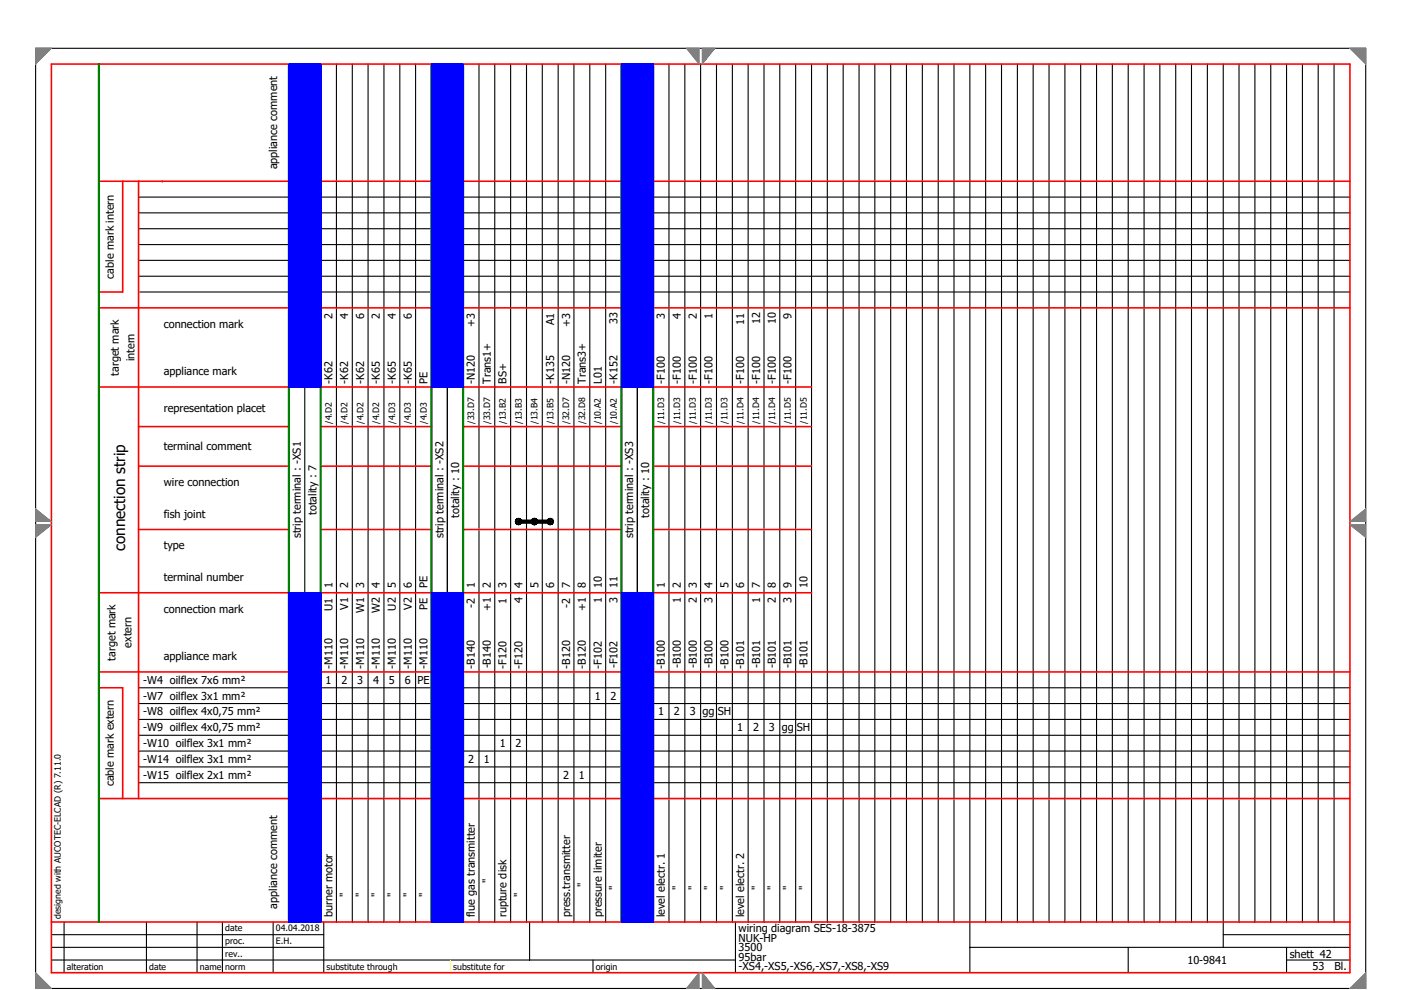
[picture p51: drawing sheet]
<svg xmlns="http://www.w3.org/2000/svg" width="297mm" height="210mm" viewBox="0 0 297 210" stroke-linecap="round" stroke-linejoin="round" font-family="sans-serif">
<defs><g id="words">
<text font-size="3.2" x="26.5" y="116.9" transform="rotate(-90 26.5 116.9)">connection strip</text>
<g font-size="2.3">
<text x="58.7" y="35.9" transform="rotate(-90 58.7 35.9)">appliance comment</text>
<text x="24.2" y="59.1" transform="rotate(-90 24.2 59.1)">cable mark intern</text>
<text x="34.7" y="69.5">connection mark</text>
<text x="70.5" y="67.6" transform="rotate(-90 70.5 67.6)">2</text>
<text x="73.8" y="67.6" transform="rotate(-90 73.8 67.6)">4</text>
<text x="77.2" y="67.6" transform="rotate(-90 77.2 67.6)">6</text>
<text x="80.6" y="67.6" transform="rotate(-90 80.6 67.6)">2</text>
<text x="83.9" y="67.6" transform="rotate(-90 83.9 67.6)">4</text>
<text x="87.3" y="67.6" transform="rotate(-90 87.3 67.6)">6</text>
<text x="100.7" y="69.3" transform="rotate(-90 100.7 69.3)">+3</text>
<text x="117.5" y="69" transform="rotate(-90 117.5 69)">A1</text>
<text x="120.9" y="69.3" transform="rotate(-90 120.9 69.3)">+3</text>
<text x="130.9" y="68.8" transform="rotate(-90 130.9 68.8)">33</text>
<text x="141" y="67.6" transform="rotate(-90 141 67.6)">3</text>
<text x="144.4" y="67.6" transform="rotate(-90 144.4 67.6)">4</text>
<text x="147.7" y="67.6" transform="rotate(-90 147.7 67.6)">2</text>
<text x="151.1" y="67.6" transform="rotate(-90 151.1 67.6)">1</text>
<text x="157.8" y="68.8" transform="rotate(-90 157.8 68.8)">11</text>
<text x="161.1" y="68.8" transform="rotate(-90 161.1 68.8)">12</text>
<text x="164.5" y="68.8" transform="rotate(-90 164.5 68.8)">10</text>
<text x="167.8" y="67.6" transform="rotate(-90 167.8 67.6)">9</text>
<text x="28.5" y="76.7" transform="rotate(-90 28.5 76.7)">intern</text>
<text x="25.2" y="79.7" transform="rotate(-90 25.2 79.7)">target mark</text>
<text x="34.7" y="79.6">appliance mark</text>
<text x="70.5" y="81.4" transform="rotate(-90 70.5 81.4)">-K62</text>
<text x="73.8" y="81.4" transform="rotate(-90 73.8 81.4)">-K62</text>
<text x="77.2" y="81.4" transform="rotate(-90 77.2 81.4)">-K62</text>
<text x="80.6" y="81.4" transform="rotate(-90 80.6 81.4)">-K65</text>
<text x="83.9" y="81.4" transform="rotate(-90 83.9 81.4)">-K65</text>
<text x="87.3" y="81.4" transform="rotate(-90 87.3 81.4)">-K65</text>
<text x="90.6" y="81.4" transform="rotate(-90 90.6 81.4)">PE</text>
<text x="100.7" y="81.4" transform="rotate(-90 100.7 81.4)">-N120</text>
<text x="104.1" y="81.4" transform="rotate(-90 104.1 81.4)">Trans1+</text>
<text x="107.4" y="81.4" transform="rotate(-90 107.4 81.4)">BS+</text>
<text x="117.5" y="81.4" transform="rotate(-90 117.5 81.4)">-K135</text>
<text x="120.9" y="81.4" transform="rotate(-90 120.9 81.4)">-N120</text>
<text x="124.2" y="81.4" transform="rotate(-90 124.2 81.4)">Trans3+</text>
<text x="127.6" y="81.4" transform="rotate(-90 127.6 81.4)">L01</text>
<text x="130.9" y="81.4" transform="rotate(-90 130.9 81.4)">-K152</text>
<text x="141" y="81.4" transform="rotate(-90 141 81.4)">-F100</text>
<text x="144.4" y="81.4" transform="rotate(-90 144.4 81.4)">-F100</text>
<text x="147.7" y="81.4" transform="rotate(-90 147.7 81.4)">-F100</text>
<text x="151.1" y="81.4" transform="rotate(-90 151.1 81.4)">-F100</text>
<text x="157.8" y="81.4" transform="rotate(-90 157.8 81.4)">-F100</text>
<text x="161.1" y="81.4" transform="rotate(-90 161.1 81.4)">-F100</text>
<text x="164.5" y="81.4" transform="rotate(-90 164.5 81.4)">-F100</text>
<text x="167.8" y="81.4" transform="rotate(-90 167.8 81.4)">-F100</text>
<text x="34.7" y="87.3">representation placet</text>
<text x="34.7" y="95.4">terminal comment</text>
<text x="34.7" y="103.1">wire connection</text>
<text x="34.7" y="109.8">fish joint</text>
<text x="67.1" y="109.2" transform="rotate(-90 67.1 109.2)">totality : 7</text>
<text x="97.3" y="109.8" transform="rotate(-90 97.3 109.8)">totality : 10</text>
<text x="137.6" y="109.8" transform="rotate(-90 137.6 109.8)">totality : 10</text>
<text x="34.7" y="116.5">type</text>
<text x="63.8" y="114.2" transform="rotate(-90 63.8 114.2)">strip terminal : -XS1</text>
<text x="94" y="114.2" transform="rotate(-90 94 114.2)">strip terminal : -XS2</text>
<text x="134.3" y="114.2" transform="rotate(-90 134.3 114.2)">strip terminal : -XS3</text>
<text x="34.7" y="123.2">terminal number</text>
<text x="70.5" y="124.7" transform="rotate(-90 70.5 124.7)">1</text>
<text x="73.8" y="124.7" transform="rotate(-90 73.8 124.7)">2</text>
<text x="77.2" y="124.7" transform="rotate(-90 77.2 124.7)">3</text>
<text x="80.6" y="124.7" transform="rotate(-90 80.6 124.7)">4</text>
<text x="83.9" y="124.7" transform="rotate(-90 83.9 124.7)">5</text>
<text x="87.3" y="124.7" transform="rotate(-90 87.3 124.7)">6</text>
<text x="90.6" y="124.7" transform="rotate(-90 90.6 124.7)">PE</text>
<text x="100.7" y="124.7" transform="rotate(-90 100.7 124.7)">1</text>
<text x="104.1" y="124.7" transform="rotate(-90 104.1 124.7)">2</text>
<text x="107.4" y="124.7" transform="rotate(-90 107.4 124.7)">3</text>
<text x="110.8" y="124.7" transform="rotate(-90 110.8 124.7)">4</text>
<text x="114.1" y="124.7" transform="rotate(-90 114.1 124.7)">5</text>
<text x="117.5" y="124.7" transform="rotate(-90 117.5 124.7)">6</text>
<text x="120.9" y="124.7" transform="rotate(-90 120.9 124.7)">7</text>
<text x="124.2" y="124.7" transform="rotate(-90 124.2 124.7)">8</text>
<text x="127.6" y="124.7" transform="rotate(-90 127.6 124.7)">10</text>
<text x="130.9" y="124.7" transform="rotate(-90 130.9 124.7)">11</text>
<text x="141" y="124.7" transform="rotate(-90 141 124.7)">1</text>
<text x="144.4" y="124.7" transform="rotate(-90 144.4 124.7)">2</text>
<text x="147.7" y="124.7" transform="rotate(-90 147.7 124.7)">3</text>
<text x="151.1" y="124.7" transform="rotate(-90 151.1 124.7)">4</text>
<text x="154.4" y="124.7" transform="rotate(-90 154.4 124.7)">5</text>
<text x="157.8" y="124.7" transform="rotate(-90 157.8 124.7)">6</text>
<text x="161.1" y="124.7" transform="rotate(-90 161.1 124.7)">7</text>
<text x="164.5" y="124.7" transform="rotate(-90 164.5 124.7)">8</text>
<text x="167.8" y="124.7" transform="rotate(-90 167.8 124.7)">9</text>
<text x="171.2" y="124.7" transform="rotate(-90 171.2 124.7)">10</text>
<text x="34.7" y="129.9">connection mark</text>
<text x="70.5" y="129.5" transform="rotate(-90 70.5 129.5)">U1</text>
<text x="73.8" y="129.4" transform="rotate(-90 73.8 129.4)">V1</text>
<text x="77.2" y="130.1" transform="rotate(-90 77.2 130.1)">W1</text>
<text x="80.6" y="130.1" transform="rotate(-90 80.6 130.1)">W2</text>
<text x="83.9" y="129.5" transform="rotate(-90 83.9 129.5)">U2</text>
<text x="87.3" y="129.4" transform="rotate(-90 87.3 129.4)">V2</text>
<text x="90.6" y="129.3" transform="rotate(-90 90.6 129.3)">PE</text>
<text x="100.7" y="128.9" transform="rotate(-90 100.7 128.9)">-2</text>
<text x="104.1" y="129.7" transform="rotate(-90 104.1 129.7)">+1</text>
<text x="107.4" y="128" transform="rotate(-90 107.4 128)">1</text>
<text x="110.8" y="128" transform="rotate(-90 110.8 128)">4</text>
<text x="120.9" y="128.9" transform="rotate(-90 120.9 128.9)">-2</text>
<text x="124.2" y="129.7" transform="rotate(-90 124.2 129.7)">+1</text>
<text x="127.6" y="128" transform="rotate(-90 127.6 128)">1</text>
<text x="130.9" y="128" transform="rotate(-90 130.9 128)">3</text>
<text x="144.4" y="128" transform="rotate(-90 144.4 128)">1</text>
<text x="147.7" y="128" transform="rotate(-90 147.7 128)">2</text>
<text x="151.1" y="128" transform="rotate(-90 151.1 128)">3</text>
<text x="161.1" y="128" transform="rotate(-90 161.1 128)">1</text>
<text x="164.5" y="128" transform="rotate(-90 164.5 128)">2</text>
<text x="167.8" y="128" transform="rotate(-90 167.8 128)">3</text>
<text x="27.9" y="137.4" transform="rotate(-90 27.9 137.4)">extern</text>
<text x="24.5" y="140.1" transform="rotate(-90 24.5 140.1)">target mark</text>
<text x="34.7" y="140">appliance mark</text>
<text x="70.5" y="141.8" transform="rotate(-90 70.5 141.8)">-M110</text>
<text x="73.8" y="141.8" transform="rotate(-90 73.8 141.8)">-M110</text>
<text x="77.2" y="141.8" transform="rotate(-90 77.2 141.8)">-M110</text>
<text x="80.6" y="141.8" transform="rotate(-90 80.6 141.8)">-M110</text>
<text x="83.9" y="141.8" transform="rotate(-90 83.9 141.8)">-M110</text>
<text x="87.3" y="141.8" transform="rotate(-90 87.3 141.8)">-M110</text>
<text x="90.6" y="141.8" transform="rotate(-90 90.6 141.8)">-M110</text>
<text x="100.7" y="141.8" transform="rotate(-90 100.7 141.8)">-B140</text>
<text x="104.1" y="141.8" transform="rotate(-90 104.1 141.8)">-B140</text>
<text x="107.4" y="141.8" transform="rotate(-90 107.4 141.8)">-F120</text>
<text x="110.8" y="141.8" transform="rotate(-90 110.8 141.8)">-F120</text>
<text x="120.9" y="141.8" transform="rotate(-90 120.9 141.8)">-B120</text>
<text x="124.2" y="141.8" transform="rotate(-90 124.2 141.8)">-B120</text>
<text x="127.6" y="141.8" transform="rotate(-90 127.6 141.8)">-F102</text>
<text x="130.9" y="141.8" transform="rotate(-90 130.9 141.8)">-F102</text>
<text x="141" y="141.8" transform="rotate(-90 141 141.8)">-B100</text>
<text x="144.4" y="141.8" transform="rotate(-90 144.4 141.8)">-B100</text>
<text x="147.7" y="141.8" transform="rotate(-90 147.7 141.8)">-B100</text>
<text x="151.1" y="141.8" transform="rotate(-90 151.1 141.8)">-B100</text>
<text x="154.4" y="141.8" transform="rotate(-90 154.4 141.8)">-B100</text>
<text x="157.8" y="141.8" transform="rotate(-90 157.8 141.8)">-B101</text>
<text x="161.1" y="141.8" transform="rotate(-90 161.1 141.8)">-B101</text>
<text x="164.5" y="141.8" transform="rotate(-90 164.5 141.8)">-B101</text>
<text x="167.8" y="141.8" transform="rotate(-90 167.8 141.8)">-B101</text>
<text x="171.2" y="141.8" transform="rotate(-90 171.2 141.8)">-B101</text>
<text x="30.4" y="145">-W4 oilflex 7x6 mm²</text>
<text x="30.4" y="148.4">-W7 oilflex 3x1 mm²</text>
<text x="69" y="145">1</text>
<text x="72.4" y="145">2</text>
<text x="75.7" y="145">3</text>
<text x="79.1" y="145">4</text>
<text x="82.4" y="145">5</text>
<text x="85.8" y="145">6</text>
<text x="88.5" y="145">PE</text>
<text x="126.1" y="148.4">1</text>
<text x="129.5" y="148.4">2</text>
<text x="30.4" y="151.7">-W8 oilflex 4x0,75 mm²</text>
<text x="30.4" y="155.1">-W9 oilflex 4x0,75 mm²</text>
<text x="139.5" y="151.7">1</text>
<text x="142.9" y="151.7">2</text>
<text x="146.2" y="151.7">3</text>
<text x="149" y="151.7">gg</text>
<text x="152.2" y="151.7">SH</text>
<text x="156.3" y="155.1">1</text>
<text x="159.7" y="155.1">2</text>
<text x="163" y="155.1">3</text>
<text x="165.8" y="155.1">gg</text>
<text x="168.9" y="155.1">SH</text>
<text x="30.4" y="158.5">-W10 oilflex 3x1 mm²</text>
<text x="30.4" y="161.8">-W14 oilflex 3x1 mm²</text>
<text x="99.2" y="161.8">2</text>
<text x="102.6" y="161.8">1</text>
<text x="106" y="158.5">1</text>
<text x="109.3" y="158.5">2</text>
<text x="24.2" y="166.8" transform="rotate(-90 24.2 166.8)">cable mark extern</text>
<text x="30.4" y="165.2">-W15 oilflex 2x1 mm²</text>
<text x="119.4" y="165.2">2</text>
<text x="122.7" y="165.2">1</text>
<text x="73.8" y="190.2" transform="rotate(-90 73.8 190.2)">&quot;</text>
<text x="77.2" y="190.2" transform="rotate(-90 77.2 190.2)">&quot;</text>
<text x="80.6" y="190.2" transform="rotate(-90 80.6 190.2)">&quot;</text>
<text x="83.9" y="190.2" transform="rotate(-90 83.9 190.2)">&quot;</text>
<text x="87.3" y="190.2" transform="rotate(-90 87.3 190.2)">&quot;</text>
<text x="90.6" y="190.2" transform="rotate(-90 90.6 190.2)">&quot;</text>
<text x="104.1" y="187.3" transform="rotate(-90 104.1 187.3)">&quot;</text>
<text x="110.8" y="190.2" transform="rotate(-90 110.8 190.2)">&quot;</text>
<text x="124.2" y="188.1" transform="rotate(-90 124.2 188.1)">&quot;</text>
<text x="130.9" y="188.8" transform="rotate(-90 130.9 188.8)">&quot;</text>
<text x="144.4" y="188.8" transform="rotate(-90 144.4 188.8)">&quot;</text>
<text x="147.7" y="188.8" transform="rotate(-90 147.7 188.8)">&quot;</text>
<text x="151.1" y="188.8" transform="rotate(-90 151.1 188.8)">&quot;</text>
<text x="154.4" y="188.8" transform="rotate(-90 154.4 188.8)">&quot;</text>
<text x="161.1" y="188.8" transform="rotate(-90 161.1 188.8)">&quot;</text>
<text x="164.5" y="188.8" transform="rotate(-90 164.5 188.8)">&quot;</text>
<text x="167.8" y="188.8" transform="rotate(-90 167.8 188.8)">&quot;</text>
<text x="171.2" y="188.8" transform="rotate(-90 171.2 188.8)">&quot;</text>
<text x="58.7" y="192.7" transform="rotate(-90 58.7 192.7)">appliance comment</text>
<text x="70.5" y="194.6" transform="rotate(-90 70.5 194.6)">burner motor</text>
<text x="100.7" y="194.6" transform="rotate(-90 100.7 194.6)">flue gas transmitter</text>
<text x="107.4" y="194.6" transform="rotate(-90 107.4 194.6)">rupture disk</text>
<text x="120.9" y="194.6" transform="rotate(-90 120.9 194.6)">press.transmitter</text>
<text x="127.6" y="194.6" transform="rotate(-90 127.6 194.6)">pressure limiter</text>
<text x="141" y="194.6" transform="rotate(-90 141 194.6)">level electr. 1</text>
<text x="156.6" y="197.7">wiring diagram SES-18-3875</text>
<text x="157.8" y="194.6" transform="rotate(-90 157.8 194.6)">level electr. 2</text>
<text x="156.6" y="199.8">NUK-HP</text>
<text x="156.6" y="203.8">95bar</text>
<text x="156.6" y="201.8">3500</text>
<text x="273.4" y="203.1">shett 42</text>
<text x="156.6" y="205.8">-XS4,-XS5,-XS6,-XS7,-XS8,-XS9</text>
<text x="251.8" y="204.5">10-9841</text>
<text x="278.3" y="205.8">53</text>
<text x="283" y="205.8">Bl.</text>
</g>
<g font-size="1.9">
<text x="70.3" y="89.9" transform="rotate(-90 70.3 89.9)">/4.D2</text>
<text x="73.7" y="89.9" transform="rotate(-90 73.7 89.9)">/4.D2</text>
<text x="77" y="89.9" transform="rotate(-90 77 89.9)">/4.D2</text>
<text x="80.4" y="89.9" transform="rotate(-90 80.4 89.9)">/4.D2</text>
<text x="83.8" y="89.9" transform="rotate(-90 83.8 89.9)">/4.D3</text>
<text x="87.1" y="89.9" transform="rotate(-90 87.1 89.9)">/4.D3</text>
<text x="90.5" y="89.9" transform="rotate(-90 90.5 89.9)">/4.D3</text>
<text x="100.5" y="89.9" transform="rotate(-90 100.5 89.9)">/33.D7</text>
<text x="103.9" y="89.9" transform="rotate(-90 103.9 89.9)">/33.D7</text>
<text x="107.2" y="89.9" transform="rotate(-90 107.2 89.9)">/13.B2</text>
<text x="110.6" y="89.9" transform="rotate(-90 110.6 89.9)">/13.B3</text>
<text x="114" y="89.9" transform="rotate(-90 114 89.9)">/13.B4</text>
<text x="117.3" y="89.9" transform="rotate(-90 117.3 89.9)">/13.B5</text>
<text x="120.7" y="89.9" transform="rotate(-90 120.7 89.9)">/32.D7</text>
<text x="124" y="89.9" transform="rotate(-90 124 89.9)">/32.D8</text>
<text x="127.4" y="89.9" transform="rotate(-90 127.4 89.9)">/10.A2</text>
<text x="130.8" y="89.9" transform="rotate(-90 130.8 89.9)">/10.A2</text>
<text x="140.8" y="89.9" transform="rotate(-90 140.8 89.9)">/11.D3</text>
<text x="144.2" y="89.9" transform="rotate(-90 144.2 89.9)">/11.D3</text>
<text x="147.5" y="89.9" transform="rotate(-90 147.5 89.9)">/11.D3</text>
<text x="150.9" y="89.9" transform="rotate(-90 150.9 89.9)">/11.D3</text>
<text x="154.3" y="89.9" transform="rotate(-90 154.3 89.9)">/11.D3</text>
<text x="157.6" y="89.9" transform="rotate(-90 157.6 89.9)">/11.D4</text>
<text x="161" y="89.9" transform="rotate(-90 161 89.9)">/11.D4</text>
<text x="164.3" y="89.9" transform="rotate(-90 164.3 89.9)">/11.D4</text>
<text x="167.7" y="89.9" transform="rotate(-90 167.7 89.9)">/11.D5</text>
<text x="171" y="89.9" transform="rotate(-90 171 89.9)">/11.D5</text>
<text x="12.9" y="195" transform="rotate(-90 12.9 195)">designed with AUCOTEC-ELCAD (R) 7.11.0</text>
<text x="47.8" y="197.6">date</text>
<text x="58.5" y="197.6">04.04.2018</text>
<text x="47.8" y="200.3">proc.</text>
<text x="47.8" y="202.9">rev..</text>
<text x="58.5" y="200.3">E.H.</text>
<text x="14.2" y="205.6">alteration</text>
<text x="31.6" y="205.6">date</text>
<text x="42.4" y="205.6">name</text>
<text x="47.8" y="205.6">norm</text>
<text x="69.3" y="205.6">substitute through</text>
<text x="96.1" y="205.6">substitute for</text>
<text x="126.3" y="205.6">origin</text>
</g>
</g></defs>
<g fill="none" stroke="#000" stroke-width=".23">
<path d="M7.6 10.2h282v199.5h-282zM64.6 13.9v181.3M71.3 13.6v182M74.7 13.6v182M78 13.6v182M81.4 13.6v182M84.8 13.6v182M88.1 13.6v182M91.5 13.6v182M94.8 13.6v182M98.2 13.6v182M101.6 13.6v182"/>
<path d="M104.9 13.6v182M108.3 13.6v182M111.6 13.6v182M115 13.6v182M118.3 13.6v182M121.7 13.6v182M125 13.6v182M128.4 13.6v182M131.8 13.6v182M135.1 13.6v182M138.5 13.6v182M141.8 13.6v182"/>
<path d="M145.2 13.6v182M148.5 13.6v182M151.9 13.6v182M155.3 13.6v182M158.6 13.6v182M162 13.6v182M165.3 13.6v182M168.7 13.6v182M172.1 13.6v182M175.4 13.6v182M178.8 13.6v182M182.1 13.6v182"/>
<path d="M185.5 13.6v182M188.8 13.6v182M192.2 13.6v182M195.6 13.6v182M198.9 13.6v182M202.3 13.6v182M205.6 13.6v192.7M209 13.6v182M212.3 13.6v182M215.7 13.6v182M219.1 13.6v182M222.4 13.6v182"/>
<path d="M225.8 13.6v182M229.1 13.6v182M232.5 13.6v182M235.8 13.6v182M239.2 13.6v182M242.6 13.6v182M245.9 13.6v182M249.3 13.6v182M252.6 13.6v182M256 13.6v182M259.4 13.6v187.3M262.7 13.6v182"/>
<path d="M266.1 13.6v182M269.4 13.6v182M272.8 13.6v182M276.1 13.6v182M279.5 13.6v182M282.8 13.6v182M34.4 38.4h.1M29.4 45.1h256.8M29.4 51.9h256.8M29.4 58.6h256.8M29.4 41.8h256.8M29.4 48.5h256.8"/>
<path d="M29.4 55.2h256.8M29.4 61.9h256.8M109.3 110.8v.1M109.4 110.6h7.8M109.4 110.8h7.8M109.4 110.4h7.8M109.5 111h.9M109.5 110.3h.9M109.6 111.1h.7M109.6 110.1h.7M109.9 110.4h6.8v.5h-6.8zM109.9 110.4h6.8"/>
<path d="M109.9 110.5h6.8M109.9 110.6h6.8M109.9 110.7h6.8M109.9 110.8h6.8M110 111.3h.1M110.2 110h.1M110.4 110.1v.1M110.6 110.7h.1M112.6 110.7h.1M112.7 110.4h.1M112.8 111h.9M112.8 110.3h.9"/>
<path d="M112.9 110.1l-.1 .1M112.9 111.1v.1M113 111.1h.6M113 110.1h.6M113.1 111.3h.1M113.1 110h.1M113.3 110.4v.5M113.5 110h.1M113.5 111.3h.1M113.7 111.2h-.1M113.7 110.1l.1 .1M113.7 110.1a.65 .65 0 0 0-.9 .1 .65 .65 0 0 0 .1 .9"/>
<path d="M113.8 110.2l.2 .4-.2 .5-.5 .2-.4-.1M113.9 110.8v.1M114 110.7h.1M116.2 111h.9M116.2 110.3h.9M116.3 111.1h.7M116.3 110.1h.7M116.4 110h.1M116.6 111.3h.1M116.9 110h.1M29.4 149.2h256.8M29.4 156h256.8"/>
<path d="M29.4 145.9h256.8M29.4 152.6h256.8M29.4 159.3h256.8M29.4 162.7h256.8M29.4 166h256.8M10.9 198.2h57.7M13.6 195.6v10.7M31 195.6v10.7M41.8 195.6v10.7M47.2 195.6v10.7M57.9 195.6v10.7M68.6 195.6v10.7"/>
<path d="M112.3 195.6v8M155.9 195.6v10.7M259.4 198.2h26.8M10.9 203.6h145M10.9 200.9h57.7M125.7 203.6v2.7M205.6 200.9h80.6M239.2 200.9v5.4M272.8 203.6h13.4M272.8 200.9v5.4"/>
<circle cx="109.9" cy="110.6" r=".65"/>
<circle cx="116.6" cy="110.6" r=".66"/>
</g>
<path d="M95.5 203.6v2.7" fill="none" stroke="#ff0" stroke-width=".21"/>
<path d="M10.9 195.6h275.3" fill="none" stroke="#f00" stroke-width=".34"/>
<path d="M286.2 13.6v192.7" fill="none" stroke="#f00" stroke-width=".34"/>
<path d="M10.9 206.3h275.3" fill="none" stroke="#f00" stroke-width=".34"/>
<path d="M10.9 13.6v192.7" fill="none" stroke="#f00" stroke-width=".34"/>
<path d="M10.9 13.6h275.3" fill="none" stroke="#f00" stroke-width=".34"/>
<path d="M21 169.4h265.2" fill="none" stroke="#f00" stroke-width=".34"/>
<path d="M21 142.5h265.2" fill="none" stroke="#f00" stroke-width=".34"/>
<path d="M21 125.7h40.3" fill="none" stroke="#f00" stroke-width=".34"/>
<path d="M29.4 90.5h31.9" fill="none" stroke="#f00" stroke-width=".34"/>
<path d="M21 82.1h40.3" fill="none" stroke="#f00" stroke-width=".34"/>
<path d="M21 65.3h265.2" fill="none" stroke="#f00" stroke-width=".34"/>
<path d="M21 38.4h265.2" fill="none" stroke="#f00" stroke-width=".34"/>
<path d="M29.4 38.4v131" fill="none" stroke="#f00" stroke-width=".34"/>
<path d="M29.4 98.9h31.9" fill="none" stroke="#f00" stroke-width=".34"/>
<path d="M29.4 112.3h31.9" fill="none" stroke="#f00" stroke-width=".34"/>
<path d="M26 145.9v23.5" fill="none" stroke="#f00" stroke-width=".34"/>
<path d="M21 145.9h5" fill="none" stroke="#f00" stroke-width=".34"/>
<path d="M26 38.4v23.5" fill="none" stroke="#f00" stroke-width=".34"/>
<path d="M21 61.9h5" fill="none" stroke="#f00" stroke-width=".34"/>
<path d="M61.3 82.1h6.7" fill="none" stroke="#f00" stroke-width=".34"/>
<path d="M61.3 125.7h6.7" fill="none" stroke="#f00" stroke-width=".34"/>
<path d="M68 125.7h3.3" fill="none" stroke="#f00" stroke-width=".34"/>
<path d="M68 112.3h3.3" fill="none" stroke="#f00" stroke-width=".34"/>
<path d="M68 90.5h3.3" fill="none" stroke="#f00" stroke-width=".34"/>
<path d="M68 82.1h3.3" fill="none" stroke="#f00" stroke-width=".34"/>
<path d="M68 98.9h3.3" fill="none" stroke="#f00" stroke-width=".34"/>
<path d="M71.3 125.7h3.4" fill="none" stroke="#f00" stroke-width=".34"/>
<path d="M71.3 112.3h3.4" fill="none" stroke="#f00" stroke-width=".34"/>
<path d="M71.3 90.5h3.4" fill="none" stroke="#f00" stroke-width=".34"/>
<path d="M71.3 82.1h3.4" fill="none" stroke="#f00" stroke-width=".34"/>
<path d="M71.3 98.9h3.4" fill="none" stroke="#f00" stroke-width=".34"/>
<path d="M74.7 125.7h3.3" fill="none" stroke="#f00" stroke-width=".34"/>
<path d="M74.7 112.3h3.3" fill="none" stroke="#f00" stroke-width=".34"/>
<path d="M74.7 90.5h3.3" fill="none" stroke="#f00" stroke-width=".34"/>
<path d="M74.7 82.1h3.3" fill="none" stroke="#f00" stroke-width=".34"/>
<path d="M74.7 98.9h3.3" fill="none" stroke="#f00" stroke-width=".34"/>
<path d="M78 125.7h3.4" fill="none" stroke="#f00" stroke-width=".34"/>
<path d="M78 112.3h3.4" fill="none" stroke="#f00" stroke-width=".34"/>
<path d="M78 90.5h3.4" fill="none" stroke="#f00" stroke-width=".34"/>
<path d="M78 82.1h3.4" fill="none" stroke="#f00" stroke-width=".34"/>
<path d="M78 98.9h3.4" fill="none" stroke="#f00" stroke-width=".34"/>
<path d="M81.4 125.7h3.4" fill="none" stroke="#f00" stroke-width=".34"/>
<path d="M81.4 112.3h3.4" fill="none" stroke="#f00" stroke-width=".34"/>
<path d="M81.4 90.5h3.4" fill="none" stroke="#f00" stroke-width=".34"/>
<path d="M81.4 82.1h3.4" fill="none" stroke="#f00" stroke-width=".34"/>
<path d="M81.4 98.9h3.4" fill="none" stroke="#f00" stroke-width=".34"/>
<path d="M84.8 125.7h3.3" fill="none" stroke="#f00" stroke-width=".34"/>
<path d="M84.8 112.3h3.3" fill="none" stroke="#f00" stroke-width=".34"/>
<path d="M84.8 90.5h3.3" fill="none" stroke="#f00" stroke-width=".34"/>
<path d="M84.8 82.1h3.3" fill="none" stroke="#f00" stroke-width=".34"/>
<path d="M84.8 98.9h3.3" fill="none" stroke="#f00" stroke-width=".34"/>
<path d="M88.1 125.7h3.4" fill="none" stroke="#f00" stroke-width=".34"/>
<path d="M88.1 112.3h3.4" fill="none" stroke="#f00" stroke-width=".34"/>
<path d="M88.1 90.5h3.4" fill="none" stroke="#f00" stroke-width=".34"/>
<path d="M88.1 82.1h3.4" fill="none" stroke="#f00" stroke-width=".34"/>
<path d="M88.1 98.9h3.4" fill="none" stroke="#f00" stroke-width=".34"/>
<path d="M91.5 82.1h6.7" fill="none" stroke="#f00" stroke-width=".34"/>
<path d="M91.5 125.7h6.7" fill="none" stroke="#f00" stroke-width=".34"/>
<path d="M98.2 125.7h3.4" fill="none" stroke="#f00" stroke-width=".34"/>
<path d="M98.2 112.3h3.4" fill="none" stroke="#f00" stroke-width=".34"/>
<path d="M98.2 90.5h3.4" fill="none" stroke="#f00" stroke-width=".34"/>
<path d="M98.2 82.1h3.4" fill="none" stroke="#f00" stroke-width=".34"/>
<path d="M98.2 98.9h3.4" fill="none" stroke="#f00" stroke-width=".34"/>
<path d="M101.6 125.7h3.3" fill="none" stroke="#f00" stroke-width=".34"/>
<path d="M101.6 112.3h3.3" fill="none" stroke="#f00" stroke-width=".34"/>
<path d="M101.6 90.5h3.3" fill="none" stroke="#f00" stroke-width=".34"/>
<path d="M101.6 82.1h3.3" fill="none" stroke="#f00" stroke-width=".34"/>
<path d="M101.6 98.9h3.3" fill="none" stroke="#f00" stroke-width=".34"/>
<path d="M104.9 125.7h3.4" fill="none" stroke="#f00" stroke-width=".34"/>
<path d="M104.9 112.3h3.4" fill="none" stroke="#f00" stroke-width=".34"/>
<path d="M104.9 90.5h3.4" fill="none" stroke="#f00" stroke-width=".34"/>
<path d="M104.9 82.1h3.4" fill="none" stroke="#f00" stroke-width=".34"/>
<path d="M104.9 98.9h3.4" fill="none" stroke="#f00" stroke-width=".34"/>
<path d="M108.3 125.7h3.3" fill="none" stroke="#f00" stroke-width=".34"/>
<path d="M108.3 112.3h3.3" fill="none" stroke="#f00" stroke-width=".34"/>
<path d="M108.3 90.5h3.3" fill="none" stroke="#f00" stroke-width=".34"/>
<path d="M108.3 82.1h3.3" fill="none" stroke="#f00" stroke-width=".34"/>
<path d="M108.3 98.9h3.3" fill="none" stroke="#f00" stroke-width=".34"/>
<path d="M111.6 125.7h3.4" fill="none" stroke="#f00" stroke-width=".34"/>
<path d="M111.6 112.3h3.4" fill="none" stroke="#f00" stroke-width=".34"/>
<path d="M111.6 90.5h3.4" fill="none" stroke="#f00" stroke-width=".34"/>
<path d="M111.6 82.1h3.4" fill="none" stroke="#f00" stroke-width=".34"/>
<path d="M111.6 98.9h3.4" fill="none" stroke="#f00" stroke-width=".34"/>
<path d="M115 125.7h3.3" fill="none" stroke="#f00" stroke-width=".34"/>
<path d="M115 112.3h3.3" fill="none" stroke="#f00" stroke-width=".34"/>
<path d="M115 90.5h3.3" fill="none" stroke="#f00" stroke-width=".34"/>
<path d="M115 82.1h3.3" fill="none" stroke="#f00" stroke-width=".34"/>
<path d="M115 98.9h3.3" fill="none" stroke="#f00" stroke-width=".34"/>
<path d="M118.3 125.7h3.4" fill="none" stroke="#f00" stroke-width=".34"/>
<path d="M118.3 112.3h3.4" fill="none" stroke="#f00" stroke-width=".34"/>
<path d="M118.3 90.5h3.4" fill="none" stroke="#f00" stroke-width=".34"/>
<path d="M118.3 82.1h3.4" fill="none" stroke="#f00" stroke-width=".34"/>
<path d="M118.3 98.9h3.4" fill="none" stroke="#f00" stroke-width=".34"/>
<path d="M121.7 125.7h3.3" fill="none" stroke="#f00" stroke-width=".34"/>
<path d="M121.7 112.3h3.3" fill="none" stroke="#f00" stroke-width=".34"/>
<path d="M121.7 90.5h3.3" fill="none" stroke="#f00" stroke-width=".34"/>
<path d="M121.7 82.1h3.3" fill="none" stroke="#f00" stroke-width=".34"/>
<path d="M121.7 98.9h3.3" fill="none" stroke="#f00" stroke-width=".34"/>
<path d="M125 125.7h3.4" fill="none" stroke="#f00" stroke-width=".34"/>
<path d="M125 112.3h3.4" fill="none" stroke="#f00" stroke-width=".34"/>
<path d="M125 90.5h3.4" fill="none" stroke="#f00" stroke-width=".34"/>
<path d="M125 82.1h3.4" fill="none" stroke="#f00" stroke-width=".34"/>
<path d="M125 98.9h3.4" fill="none" stroke="#f00" stroke-width=".34"/>
<path d="M128.4 125.7h3.4" fill="none" stroke="#f00" stroke-width=".34"/>
<path d="M128.4 112.3h3.4" fill="none" stroke="#f00" stroke-width=".34"/>
<path d="M128.4 90.5h3.4" fill="none" stroke="#f00" stroke-width=".34"/>
<path d="M128.4 82.1h3.4" fill="none" stroke="#f00" stroke-width=".34"/>
<path d="M128.4 98.9h3.4" fill="none" stroke="#f00" stroke-width=".34"/>
<path d="M131.8 82.1h6.7" fill="none" stroke="#f00" stroke-width=".34"/>
<path d="M131.8 125.7h6.7" fill="none" stroke="#f00" stroke-width=".34"/>
<path d="M138.5 125.7h3.3" fill="none" stroke="#f00" stroke-width=".34"/>
<path d="M138.5 112.3h3.3" fill="none" stroke="#f00" stroke-width=".34"/>
<path d="M138.5 90.5h3.3" fill="none" stroke="#f00" stroke-width=".34"/>
<path d="M138.5 82.1h3.3" fill="none" stroke="#f00" stroke-width=".34"/>
<path d="M138.5 98.9h3.3" fill="none" stroke="#f00" stroke-width=".34"/>
<path d="M141.8 125.7h3.4" fill="none" stroke="#f00" stroke-width=".34"/>
<path d="M141.8 112.3h3.4" fill="none" stroke="#f00" stroke-width=".34"/>
<path d="M141.8 90.5h3.4" fill="none" stroke="#f00" stroke-width=".34"/>
<path d="M141.8 82.1h3.4" fill="none" stroke="#f00" stroke-width=".34"/>
<path d="M141.8 98.9h3.4" fill="none" stroke="#f00" stroke-width=".34"/>
<path d="M145.2 125.7h3.3" fill="none" stroke="#f00" stroke-width=".34"/>
<path d="M145.2 112.3h3.3" fill="none" stroke="#f00" stroke-width=".34"/>
<path d="M145.2 90.5h3.3" fill="none" stroke="#f00" stroke-width=".34"/>
<path d="M145.2 82.1h3.3" fill="none" stroke="#f00" stroke-width=".34"/>
<path d="M145.2 98.9h3.3" fill="none" stroke="#f00" stroke-width=".34"/>
<path d="M148.5 125.7h3.4" fill="none" stroke="#f00" stroke-width=".34"/>
<path d="M148.5 112.3h3.4" fill="none" stroke="#f00" stroke-width=".34"/>
<path d="M148.5 90.5h3.4" fill="none" stroke="#f00" stroke-width=".34"/>
<path d="M148.5 82.1h3.4" fill="none" stroke="#f00" stroke-width=".34"/>
<path d="M148.5 98.9h3.4" fill="none" stroke="#f00" stroke-width=".34"/>
<path d="M151.9 125.7h3.4" fill="none" stroke="#f00" stroke-width=".34"/>
<path d="M151.9 112.3h3.4" fill="none" stroke="#f00" stroke-width=".34"/>
<path d="M151.9 90.5h3.4" fill="none" stroke="#f00" stroke-width=".34"/>
<path d="M151.9 82.1h3.4" fill="none" stroke="#f00" stroke-width=".34"/>
<path d="M151.9 98.9h3.4" fill="none" stroke="#f00" stroke-width=".34"/>
<path d="M155.3 125.7h3.3" fill="none" stroke="#f00" stroke-width=".34"/>
<path d="M155.3 112.3h3.3" fill="none" stroke="#f00" stroke-width=".34"/>
<path d="M155.3 90.5h3.3" fill="none" stroke="#f00" stroke-width=".34"/>
<path d="M155.3 82.1h3.3" fill="none" stroke="#f00" stroke-width=".34"/>
<path d="M155.3 98.9h3.3" fill="none" stroke="#f00" stroke-width=".34"/>
<path d="M158.6 125.7h3.4" fill="none" stroke="#f00" stroke-width=".34"/>
<path d="M158.6 112.3h3.4" fill="none" stroke="#f00" stroke-width=".34"/>
<path d="M158.6 90.5h3.4" fill="none" stroke="#f00" stroke-width=".34"/>
<path d="M158.6 82.1h3.4" fill="none" stroke="#f00" stroke-width=".34"/>
<path d="M158.6 98.9h3.4" fill="none" stroke="#f00" stroke-width=".34"/>
<path d="M162 125.7h3.3" fill="none" stroke="#f00" stroke-width=".34"/>
<path d="M162 112.3h3.3" fill="none" stroke="#f00" stroke-width=".34"/>
<path d="M162 90.5h3.3" fill="none" stroke="#f00" stroke-width=".34"/>
<path d="M162 82.1h3.3" fill="none" stroke="#f00" stroke-width=".34"/>
<path d="M162 98.9h3.3" fill="none" stroke="#f00" stroke-width=".34"/>
<path d="M165.3 125.7h3.4" fill="none" stroke="#f00" stroke-width=".34"/>
<path d="M165.3 112.3h3.4" fill="none" stroke="#f00" stroke-width=".34"/>
<path d="M165.3 90.5h3.4" fill="none" stroke="#f00" stroke-width=".34"/>
<path d="M165.3 82.1h3.4" fill="none" stroke="#f00" stroke-width=".34"/>
<path d="M165.3 98.9h3.4" fill="none" stroke="#f00" stroke-width=".34"/>
<path d="M168.7 125.7h3.4" fill="none" stroke="#f00" stroke-width=".34"/>
<path d="M168.7 112.3h3.4" fill="none" stroke="#f00" stroke-width=".34"/>
<path d="M168.7 90.5h3.4" fill="none" stroke="#f00" stroke-width=".34"/>
<path d="M168.7 82.1h3.4" fill="none" stroke="#f00" stroke-width=".34"/>
<path d="M168.7 98.9h3.4" fill="none" stroke="#f00" stroke-width=".34"/>
<path d="M7.6 206.3v3.4" fill="none" stroke="#808080" stroke-width=".21"/>
<path d="M7.6 209.7h3.3" fill="none" stroke="#808080" stroke-width=".21"/>
<path d="M7.6 206.3l3.3 3.4" fill="none" stroke="#808080" stroke-width=".21"/>
<path d="M7.6 209.6h3.2" fill="none" stroke="#808080" stroke-width=".21"/>
<path d="M7.6 209.5h3.1" fill="none" stroke="#808080" stroke-width=".21"/>
<path d="M7.6 209.4h3" fill="none" stroke="#808080" stroke-width=".21"/>
<path d="M7.6 209.3h2.9" fill="none" stroke="#808080" stroke-width=".21"/>
<path d="M7.6 209.3h2.8" fill="none" stroke="#808080" stroke-width=".21"/>
<path d="M7.6 209.2h2.7" fill="none" stroke="#808080" stroke-width=".21"/>
<path d="M7.6 209.1h2.7" fill="none" stroke="#808080" stroke-width=".21"/>
<path d="M7.6 209h2.6" fill="none" stroke="#808080" stroke-width=".21"/>
<path d="M7.6 208.9h2.5" fill="none" stroke="#808080" stroke-width=".21"/>
<path d="M7.6 208.8h2.4" fill="none" stroke="#808080" stroke-width=".21"/>
<path d="M7.6 208.7h2.3" fill="none" stroke="#808080" stroke-width=".21"/>
<path d="M7.6 208.7h2.2" fill="none" stroke="#808080" stroke-width=".21"/>
<path d="M7.6 208.6h2.2" fill="none" stroke="#808080" stroke-width=".21"/>
<path d="M7.6 208.5h2.1" fill="none" stroke="#808080" stroke-width=".21"/>
<path d="M7.6 208.4h2" fill="none" stroke="#808080" stroke-width=".21"/>
<path d="M7.6 208.3h1.9" fill="none" stroke="#808080" stroke-width=".21"/>
<path d="M7.6 208.2h1.8" fill="none" stroke="#808080" stroke-width=".21"/>
<path d="M7.6 208.2h1.7" fill="none" stroke="#808080" stroke-width=".21"/>
<path d="M7.6 208.1h1.6" fill="none" stroke="#808080" stroke-width=".21"/>
<path d="M7.6 208h1.6" fill="none" stroke="#808080" stroke-width=".21"/>
<path d="M7.6 207.9h1.5" fill="none" stroke="#808080" stroke-width=".21"/>
<path d="M7.6 207.8h1.4" fill="none" stroke="#808080" stroke-width=".21"/>
<path d="M7.6 207.7h1.3" fill="none" stroke="#808080" stroke-width=".21"/>
<path d="M7.6 207.6h1.2" fill="none" stroke="#808080" stroke-width=".21"/>
<path d="M7.6 207.6h1.2" fill="none" stroke="#808080" stroke-width=".21"/>
<path d="M7.6 207.5h1.1" fill="none" stroke="#808080" stroke-width=".21"/>
<path d="M7.6 207.4h1" fill="none" stroke="#808080" stroke-width=".21"/>
<path d="M7.6 207.3h.9" fill="none" stroke="#808080" stroke-width=".21"/>
<path d="M7.6 207.2h.8" fill="none" stroke="#808080" stroke-width=".21"/>
<path d="M7.6 207.2h.7" fill="none" stroke="#808080" stroke-width=".21"/>
<path d="M7.6 207.1h.7" fill="none" stroke="#808080" stroke-width=".21"/>
<path d="M7.6 207h.6" fill="none" stroke="#808080" stroke-width=".21"/>
<path d="M7.6 206.9h.5" fill="none" stroke="#808080" stroke-width=".21"/>
<path d="M7.6 206.8h.4" fill="none" stroke="#808080" stroke-width=".21"/>
<path d="M7.6 206.7h.3" fill="none" stroke="#808080" stroke-width=".21"/>
<path d="M7.6 206.7h.2" fill="none" stroke="#808080" stroke-width=".21"/>
<path d="M7.6 206.6h.1" fill="none" stroke="#808080" stroke-width=".21"/>
<path d="M7.6 206.5h.1" fill="none" stroke="#808080" stroke-width=".21"/>
<path d="M7.6 107.9v2.7" fill="none" stroke="#808080" stroke-width=".21"/>
<path d="M7.6 107.9l3.3 2.7" fill="none" stroke="#808080" stroke-width=".21"/>
<path d="M7.6 110.6h3.3" fill="none" stroke="#808080" stroke-width=".21"/>
<path d="M7.6 110.5h3.1" fill="none" stroke="#808080" stroke-width=".21"/>
<path d="M7.6 110.4h3" fill="none" stroke="#808080" stroke-width=".21"/>
<path d="M7.6 110.4h2.9" fill="none" stroke="#808080" stroke-width=".21"/>
<path d="M7.6 110.3h2.8" fill="none" stroke="#808080" stroke-width=".21"/>
<path d="M7.6 110.2h2.7" fill="none" stroke="#808080" stroke-width=".21"/>
<path d="M7.6 110.1h2.6" fill="none" stroke="#808080" stroke-width=".21"/>
<path d="M7.6 110h2.5" fill="none" stroke="#808080" stroke-width=".21"/>
<path d="M7.6 110h2.4" fill="none" stroke="#808080" stroke-width=".21"/>
<path d="M7.6 109.9h2.3" fill="none" stroke="#808080" stroke-width=".21"/>
<path d="M7.6 109.8h2.2" fill="none" stroke="#808080" stroke-width=".21"/>
<path d="M7.6 109.7h2.1" fill="none" stroke="#808080" stroke-width=".21"/>
<path d="M7.6 109.6h2" fill="none" stroke="#808080" stroke-width=".21"/>
<path d="M7.6 109.5h1.9" fill="none" stroke="#808080" stroke-width=".21"/>
<path d="M7.6 109.5h1.8" fill="none" stroke="#808080" stroke-width=".21"/>
<path d="M7.6 109.4h1.7" fill="none" stroke="#808080" stroke-width=".21"/>
<path d="M7.6 109.3h1.6" fill="none" stroke="#808080" stroke-width=".21"/>
<path d="M7.6 109.2h1.5" fill="none" stroke="#808080" stroke-width=".21"/>
<path d="M7.6 109.1h1.4" fill="none" stroke="#808080" stroke-width=".21"/>
<path d="M7.6 109h1.2" fill="none" stroke="#808080" stroke-width=".21"/>
<path d="M7.6 108.9h1.2" fill="none" stroke="#808080" stroke-width=".21"/>
<path d="M7.6 108.9h1" fill="none" stroke="#808080" stroke-width=".21"/>
<path d="M7.6 108.8h.9" fill="none" stroke="#808080" stroke-width=".21"/>
<path d="M7.6 108.7h.8" fill="none" stroke="#808080" stroke-width=".21"/>
<path d="M7.6 108.6h.7" fill="none" stroke="#808080" stroke-width=".21"/>
<path d="M7.6 108.5h.6" fill="none" stroke="#808080" stroke-width=".21"/>
<path d="M7.6 108.4h.5" fill="none" stroke="#808080" stroke-width=".21"/>
<path d="M7.6 108.4h.4" fill="none" stroke="#808080" stroke-width=".21"/>
<path d="M7.6 108.3h.3" fill="none" stroke="#808080" stroke-width=".21"/>
<path d="M7.6 108.2h.2" fill="none" stroke="#808080" stroke-width=".21"/>
<path d="M7.6 108.1h.1" fill="none" stroke="#808080" stroke-width=".21"/>
<path d="M7.6 111.3v2.7" fill="none" stroke="#808080" stroke-width=".21"/>
<path d="M10.9 111.3l-3.3 2.7" fill="none" stroke="#808080" stroke-width=".21"/>
<path d="M7.6 111.3h3.3" fill="none" stroke="#808080" stroke-width=".21"/>
<path d="M7.6 113.8h.1" fill="none" stroke="#808080" stroke-width=".21"/>
<path d="M7.6 113.7h.2" fill="none" stroke="#808080" stroke-width=".21"/>
<path d="M7.6 113.6h.3" fill="none" stroke="#808080" stroke-width=".21"/>
<path d="M7.6 113.6h.4" fill="none" stroke="#808080" stroke-width=".21"/>
<path d="M7.6 113.5h.5" fill="none" stroke="#808080" stroke-width=".21"/>
<path d="M7.6 113.4h.6" fill="none" stroke="#808080" stroke-width=".21"/>
<path d="M7.6 113.3h.7" fill="none" stroke="#808080" stroke-width=".21"/>
<path d="M7.6 113.2h.8" fill="none" stroke="#808080" stroke-width=".21"/>
<path d="M7.6 113.1h.9" fill="none" stroke="#808080" stroke-width=".21"/>
<path d="M7.6 113.1h1" fill="none" stroke="#808080" stroke-width=".21"/>
<path d="M7.6 113h1.2" fill="none" stroke="#808080" stroke-width=".21"/>
<path d="M7.6 112.9h1.2" fill="none" stroke="#808080" stroke-width=".21"/>
<path d="M7.6 112.8h1.4" fill="none" stroke="#808080" stroke-width=".21"/>
<path d="M7.6 112.7h1.5" fill="none" stroke="#808080" stroke-width=".21"/>
<path d="M7.6 112.6h1.6" fill="none" stroke="#808080" stroke-width=".21"/>
<path d="M7.6 112.6h1.7" fill="none" stroke="#808080" stroke-width=".21"/>
<path d="M7.6 112.5h1.8" fill="none" stroke="#808080" stroke-width=".21"/>
<path d="M7.6 112.4h1.9" fill="none" stroke="#808080" stroke-width=".21"/>
<path d="M7.6 112.3h2" fill="none" stroke="#808080" stroke-width=".21"/>
<path d="M7.6 112.2h2.1" fill="none" stroke="#808080" stroke-width=".21"/>
<path d="M7.6 112.1h2.2" fill="none" stroke="#808080" stroke-width=".21"/>
<path d="M7.6 112.1h2.3" fill="none" stroke="#808080" stroke-width=".21"/>
<path d="M7.6 112h2.4" fill="none" stroke="#808080" stroke-width=".21"/>
<path d="M7.6 111.9h2.5" fill="none" stroke="#808080" stroke-width=".21"/>
<path d="M7.6 111.8h2.6" fill="none" stroke="#808080" stroke-width=".21"/>
<path d="M7.6 111.7h2.7" fill="none" stroke="#808080" stroke-width=".21"/>
<path d="M7.6 111.6h2.8" fill="none" stroke="#808080" stroke-width=".21"/>
<path d="M7.6 111.5h2.9" fill="none" stroke="#808080" stroke-width=".21"/>
<path d="M7.6 111.5h3" fill="none" stroke="#808080" stroke-width=".21"/>
<path d="M7.6 111.4h3.1" fill="none" stroke="#808080" stroke-width=".21"/>
<path d="M7.6 111.3h3.3" fill="none" stroke="#808080" stroke-width=".21"/>
<path d="M7.6 10.2v3.4" fill="none" stroke="#808080" stroke-width=".21"/>
<path d="M7.6 10.2h3.3" fill="none" stroke="#808080" stroke-width=".21"/>
<path d="M10.9 10.2l-3.3 3.4" fill="none" stroke="#808080" stroke-width=".21"/>
<path d="M7.6 13.4h.1" fill="none" stroke="#808080" stroke-width=".21"/>
<path d="M7.6 13.3h.1" fill="none" stroke="#808080" stroke-width=".21"/>
<path d="M7.6 13.3h.2" fill="none" stroke="#808080" stroke-width=".21"/>
<path d="M7.6 13.2h.3" fill="none" stroke="#808080" stroke-width=".21"/>
<path d="M7.6 13.1h.4" fill="none" stroke="#808080" stroke-width=".21"/>
<path d="M7.6 13h.5" fill="none" stroke="#808080" stroke-width=".21"/>
<path d="M7.6 12.9h.6" fill="none" stroke="#808080" stroke-width=".21"/>
<path d="M7.6 12.8h.7" fill="none" stroke="#808080" stroke-width=".21"/>
<path d="M7.6 12.8h.7" fill="none" stroke="#808080" stroke-width=".21"/>
<path d="M7.6 12.7h.8" fill="none" stroke="#808080" stroke-width=".21"/>
<path d="M7.6 12.6h.9" fill="none" stroke="#808080" stroke-width=".21"/>
<path d="M7.6 12.5h1" fill="none" stroke="#808080" stroke-width=".21"/>
<path d="M7.6 12.4h1.1" fill="none" stroke="#808080" stroke-width=".21"/>
<path d="M7.6 12.3h1.2" fill="none" stroke="#808080" stroke-width=".21"/>
<path d="M7.6 12.3h1.2" fill="none" stroke="#808080" stroke-width=".21"/>
<path d="M7.6 12.2h1.3" fill="none" stroke="#808080" stroke-width=".21"/>
<path d="M7.6 12.1h1.4" fill="none" stroke="#808080" stroke-width=".21"/>
<path d="M7.6 12h1.5" fill="none" stroke="#808080" stroke-width=".21"/>
<path d="M7.6 11.9h1.6" fill="none" stroke="#808080" stroke-width=".21"/>
<path d="M7.6 11.8h1.6" fill="none" stroke="#808080" stroke-width=".21"/>
<path d="M7.6 11.7h1.7" fill="none" stroke="#808080" stroke-width=".21"/>
<path d="M7.6 11.7h1.8" fill="none" stroke="#808080" stroke-width=".21"/>
<path d="M7.6 11.6h1.9" fill="none" stroke="#808080" stroke-width=".21"/>
<path d="M7.6 11.5h2" fill="none" stroke="#808080" stroke-width=".21"/>
<path d="M7.6 11.4h2.1" fill="none" stroke="#808080" stroke-width=".21"/>
<path d="M7.6 11.3h2.2" fill="none" stroke="#808080" stroke-width=".21"/>
<path d="M7.6 11.2h2.2" fill="none" stroke="#808080" stroke-width=".21"/>
<path d="M7.6 11.2h2.3" fill="none" stroke="#808080" stroke-width=".21"/>
<path d="M7.6 11.1h2.4" fill="none" stroke="#808080" stroke-width=".21"/>
<path d="M7.6 11h2.5" fill="none" stroke="#808080" stroke-width=".21"/>
<path d="M7.6 10.9h2.6" fill="none" stroke="#808080" stroke-width=".21"/>
<path d="M7.6 10.8h2.7" fill="none" stroke="#808080" stroke-width=".21"/>
<path d="M7.6 10.7h2.7" fill="none" stroke="#808080" stroke-width=".21"/>
<path d="M7.6 10.7h2.8" fill="none" stroke="#808080" stroke-width=".21"/>
<path d="M7.6 10.6h2.9" fill="none" stroke="#808080" stroke-width=".21"/>
<path d="M7.6 10.5h3" fill="none" stroke="#808080" stroke-width=".21"/>
<path d="M7.6 10.4h3.1" fill="none" stroke="#808080" stroke-width=".21"/>
<path d="M7.6 10.3h3.2" fill="none" stroke="#808080" stroke-width=".21"/>
<path d="M7.6 10.2h3.3" fill="none" stroke="#808080" stroke-width=".21"/>
<path d="M148.2 10.2v3.4" fill="none" stroke="#808080" stroke-width=".21"/>
<path d="M145.5 10.2h2.7" fill="none" stroke="#808080" stroke-width=".21"/>
<path d="M145.5 10.2l2.7 3.4" fill="none" stroke="#808080" stroke-width=".21"/>
<path d="M148.1 13.4h.1" fill="none" stroke="#808080" stroke-width=".21"/>
<path d="M148.1 13.3h.1" fill="none" stroke="#808080" stroke-width=".21"/>
<path d="M148 13.3h.2" fill="none" stroke="#808080" stroke-width=".21"/>
<path d="M147.9 13.2h.3" fill="none" stroke="#808080" stroke-width=".21"/>
<path d="M147.9 13.1h.3" fill="none" stroke="#808080" stroke-width=".21"/>
<path d="M147.8 13h.4" fill="none" stroke="#808080" stroke-width=".21"/>
<path d="M147.7 12.9h.5" fill="none" stroke="#808080" stroke-width=".21"/>
<path d="M147.7 12.8h.5" fill="none" stroke="#808080" stroke-width=".21"/>
<path d="M147.6 12.8h.6" fill="none" stroke="#808080" stroke-width=".21"/>
<path d="M147.5 12.7h.7" fill="none" stroke="#808080" stroke-width=".21"/>
<path d="M147.5 12.6h.7" fill="none" stroke="#808080" stroke-width=".21"/>
<path d="M147.4 12.5h.8" fill="none" stroke="#808080" stroke-width=".21"/>
<path d="M147.3 12.4h.9" fill="none" stroke="#808080" stroke-width=".21"/>
<path d="M147.3 12.3h.9" fill="none" stroke="#808080" stroke-width=".21"/>
<path d="M147.2 12.3h1" fill="none" stroke="#808080" stroke-width=".21"/>
<path d="M147.1 12.2h1.1" fill="none" stroke="#808080" stroke-width=".21"/>
<path d="M147.1 12.1h1.1" fill="none" stroke="#808080" stroke-width=".21"/>
<path d="M147 12h1.2" fill="none" stroke="#808080" stroke-width=".21"/>
<path d="M146.9 11.9h1.3" fill="none" stroke="#808080" stroke-width=".21"/>
<path d="M146.9 11.8h1.3" fill="none" stroke="#808080" stroke-width=".21"/>
<path d="M146.8 11.7h1.4" fill="none" stroke="#808080" stroke-width=".21"/>
<path d="M146.7 11.7h1.5" fill="none" stroke="#808080" stroke-width=".21"/>
<path d="M146.7 11.6h1.5" fill="none" stroke="#808080" stroke-width=".21"/>
<path d="M146.6 11.5h1.6" fill="none" stroke="#808080" stroke-width=".21"/>
<path d="M146.5 11.4h1.7" fill="none" stroke="#808080" stroke-width=".21"/>
<path d="M146.4 11.3h1.8" fill="none" stroke="#808080" stroke-width=".21"/>
<path d="M146.4 11.2h1.8" fill="none" stroke="#808080" stroke-width=".21"/>
<path d="M146.3 11.2h1.9" fill="none" stroke="#808080" stroke-width=".21"/>
<path d="M146.3 11.1h1.9" fill="none" stroke="#808080" stroke-width=".21"/>
<path d="M146.2 11h2" fill="none" stroke="#808080" stroke-width=".21"/>
<path d="M146.1 10.9h2.1" fill="none" stroke="#808080" stroke-width=".21"/>
<path d="M146 10.8h2.2" fill="none" stroke="#808080" stroke-width=".21"/>
<path d="M146 10.7h2.2" fill="none" stroke="#808080" stroke-width=".21"/>
<path d="M145.9 10.7h2.3" fill="none" stroke="#808080" stroke-width=".21"/>
<path d="M145.9 10.6h2.3" fill="none" stroke="#808080" stroke-width=".21"/>
<path d="M145.8 10.5h2.4" fill="none" stroke="#808080" stroke-width=".21"/>
<path d="M145.7 10.4h2.5" fill="none" stroke="#808080" stroke-width=".21"/>
<path d="M145.6 10.3h2.6" fill="none" stroke="#808080" stroke-width=".21"/>
<path d="M145.6 10.2h2.6" fill="none" stroke="#808080" stroke-width=".21"/>
<path d="M148.9 10.2v3.4" fill="none" stroke="#808080" stroke-width=".21"/>
<path d="M151.6 10.2l-2.7 3.4" fill="none" stroke="#808080" stroke-width=".21"/>
<path d="M148.9 10.2h2.7" fill="none" stroke="#808080" stroke-width=".21"/>
<path d="M148.9 13.4h.1" fill="none" stroke="#808080" stroke-width=".21"/>
<path d="M148.9 13.3h.1" fill="none" stroke="#808080" stroke-width=".21"/>
<path d="M148.9 13.3h.2" fill="none" stroke="#808080" stroke-width=".21"/>
<path d="M148.9 13.2h.3" fill="none" stroke="#808080" stroke-width=".21"/>
<path d="M148.9 13.1h.3" fill="none" stroke="#808080" stroke-width=".21"/>
<path d="M148.9 13h.4" fill="none" stroke="#808080" stroke-width=".21"/>
<path d="M148.9 12.9h.5" fill="none" stroke="#808080" stroke-width=".21"/>
<path d="M148.9 12.8h.5" fill="none" stroke="#808080" stroke-width=".21"/>
<path d="M148.9 12.8h.6" fill="none" stroke="#808080" stroke-width=".21"/>
<path d="M148.9 12.7h.7" fill="none" stroke="#808080" stroke-width=".21"/>
<path d="M148.9 12.6h.7" fill="none" stroke="#808080" stroke-width=".21"/>
<path d="M148.9 12.5h.8" fill="none" stroke="#808080" stroke-width=".21"/>
<path d="M148.9 12.4h.9" fill="none" stroke="#808080" stroke-width=".21"/>
<path d="M148.9 12.3h.9" fill="none" stroke="#808080" stroke-width=".21"/>
<path d="M148.9 12.3h1" fill="none" stroke="#808080" stroke-width=".21"/>
<path d="M148.9 12.2h1.1" fill="none" stroke="#808080" stroke-width=".21"/>
<path d="M148.9 12.1h1.1" fill="none" stroke="#808080" stroke-width=".21"/>
<path d="M148.9 12h1.2" fill="none" stroke="#808080" stroke-width=".21"/>
<path d="M148.9 11.9h1.3" fill="none" stroke="#808080" stroke-width=".21"/>
<path d="M148.9 11.8h1.3" fill="none" stroke="#808080" stroke-width=".21"/>
<path d="M148.9 11.7h1.4" fill="none" stroke="#808080" stroke-width=".21"/>
<path d="M148.9 11.7h1.5" fill="none" stroke="#808080" stroke-width=".21"/>
<path d="M148.9 11.6h1.5" fill="none" stroke="#808080" stroke-width=".21"/>
<path d="M148.9 11.5h1.6" fill="none" stroke="#808080" stroke-width=".21"/>
<path d="M148.9 11.4h1.7" fill="none" stroke="#808080" stroke-width=".21"/>
<path d="M148.9 11.3h1.8" fill="none" stroke="#808080" stroke-width=".21"/>
<path d="M148.9 11.2h1.8" fill="none" stroke="#808080" stroke-width=".21"/>
<path d="M148.9 11.2h1.9" fill="none" stroke="#808080" stroke-width=".21"/>
<path d="M148.9 11.1h2" fill="none" stroke="#808080" stroke-width=".21"/>
<path d="M148.9 11h2" fill="none" stroke="#808080" stroke-width=".21"/>
<path d="M148.9 10.9h2.1" fill="none" stroke="#808080" stroke-width=".21"/>
<path d="M148.9 10.8h2.2" fill="none" stroke="#808080" stroke-width=".21"/>
<path d="M148.9 10.7h2.2" fill="none" stroke="#808080" stroke-width=".21"/>
<path d="M148.9 10.7h2.3" fill="none" stroke="#808080" stroke-width=".21"/>
<path d="M148.9 10.6h2.4" fill="none" stroke="#808080" stroke-width=".21"/>
<path d="M148.9 10.5h2.4" fill="none" stroke="#808080" stroke-width=".21"/>
<path d="M148.9 10.4h2.5" fill="none" stroke="#808080" stroke-width=".21"/>
<path d="M148.9 10.3h2.6" fill="none" stroke="#808080" stroke-width=".21"/>
<path d="M148.9 10.2h2.6" fill="none" stroke="#808080" stroke-width=".21"/>
<path d="M286.2 10.2h3.4" fill="none" stroke="#808080" stroke-width=".21"/>
<path d="M289.6 10.2v3.4" fill="none" stroke="#808080" stroke-width=".21"/>
<path d="M286.2 10.2l3.4 3.4" fill="none" stroke="#808080" stroke-width=".21"/>
<path d="M289.5 13.4h.1" fill="none" stroke="#808080" stroke-width=".21"/>
<path d="M289.4 13.3h.1" fill="none" stroke="#808080" stroke-width=".21"/>
<path d="M289.3 13.3h.2" fill="none" stroke="#808080" stroke-width=".21"/>
<path d="M289.2 13.2h.3" fill="none" stroke="#808080" stroke-width=".21"/>
<path d="M289.1 13.1h.4" fill="none" stroke="#808080" stroke-width=".21"/>
<path d="M289 13h.5" fill="none" stroke="#808080" stroke-width=".21"/>
<path d="M288.9 12.9h.6" fill="none" stroke="#808080" stroke-width=".21"/>
<path d="M288.9 12.8h.6" fill="none" stroke="#808080" stroke-width=".21"/>
<path d="M288.8 12.8h.7" fill="none" stroke="#808080" stroke-width=".21"/>
<path d="M288.7 12.7h.8" fill="none" stroke="#808080" stroke-width=".21"/>
<path d="M288.6 12.6h.9" fill="none" stroke="#808080" stroke-width=".21"/>
<path d="M288.5 12.5h1" fill="none" stroke="#808080" stroke-width=".21"/>
<path d="M288.4 12.4h1.1" fill="none" stroke="#808080" stroke-width=".21"/>
<path d="M288.3 12.3h1.2" fill="none" stroke="#808080" stroke-width=".21"/>
<path d="M288.3 12.3h1.2" fill="none" stroke="#808080" stroke-width=".21"/>
<path d="M288.2 12.2h1.3" fill="none" stroke="#808080" stroke-width=".21"/>
<path d="M288.1 12.1h1.4" fill="none" stroke="#808080" stroke-width=".21"/>
<path d="M288 12h1.5" fill="none" stroke="#808080" stroke-width=".21"/>
<path d="M287.9 11.9h1.6" fill="none" stroke="#808080" stroke-width=".21"/>
<path d="M287.8 11.8h1.7" fill="none" stroke="#808080" stroke-width=".21"/>
<path d="M287.8 11.7h1.7" fill="none" stroke="#808080" stroke-width=".21"/>
<path d="M287.7 11.7h1.8" fill="none" stroke="#808080" stroke-width=".21"/>
<path d="M287.6 11.6h1.9" fill="none" stroke="#808080" stroke-width=".21"/>
<path d="M287.5 11.5h2" fill="none" stroke="#808080" stroke-width=".21"/>
<path d="M287.4 11.4h2.1" fill="none" stroke="#808080" stroke-width=".21"/>
<path d="M287.4 11.3h2.1" fill="none" stroke="#808080" stroke-width=".21"/>
<path d="M287.3 11.2h2.2" fill="none" stroke="#808080" stroke-width=".21"/>
<path d="M287.2 11.2h2.3" fill="none" stroke="#808080" stroke-width=".21"/>
<path d="M287.1 11.1h2.4" fill="none" stroke="#808080" stroke-width=".21"/>
<path d="M287 11h2.5" fill="none" stroke="#808080" stroke-width=".21"/>
<path d="M286.9 10.9h2.6" fill="none" stroke="#808080" stroke-width=".21"/>
<path d="M286.8 10.8h2.7" fill="none" stroke="#808080" stroke-width=".21"/>
<path d="M286.8 10.7h2.7" fill="none" stroke="#808080" stroke-width=".21"/>
<path d="M286.7 10.7h2.8" fill="none" stroke="#808080" stroke-width=".21"/>
<path d="M286.6 10.6h2.9" fill="none" stroke="#808080" stroke-width=".21"/>
<path d="M286.5 10.5h3" fill="none" stroke="#808080" stroke-width=".21"/>
<path d="M286.4 10.4h3.1" fill="none" stroke="#808080" stroke-width=".21"/>
<path d="M286.3 10.3h3.2" fill="none" stroke="#808080" stroke-width=".21"/>
<path d="M286.3 10.2h3.2" fill="none" stroke="#808080" stroke-width=".21"/>
<path d="M286.2 110.6h3.4" fill="none" stroke="#808080" stroke-width=".21"/>
<path d="M289.6 107.9v2.7" fill="none" stroke="#808080" stroke-width=".21"/>
<path d="M289.6 107.9l-3.4 2.7" fill="none" stroke="#808080" stroke-width=".21"/>
<path d="M286.4 110.5h3.1" fill="none" stroke="#808080" stroke-width=".21"/>
<path d="M286.5 110.4h3" fill="none" stroke="#808080" stroke-width=".21"/>
<path d="M286.6 110.4h2.9" fill="none" stroke="#808080" stroke-width=".21"/>
<path d="M286.7 110.3h2.8" fill="none" stroke="#808080" stroke-width=".21"/>
<path d="M286.8 110.2h2.7" fill="none" stroke="#808080" stroke-width=".21"/>
<path d="M286.9 110.1h2.6" fill="none" stroke="#808080" stroke-width=".21"/>
<path d="M287 110h2.5" fill="none" stroke="#808080" stroke-width=".21"/>
<path d="M287.1 110h2.4" fill="none" stroke="#808080" stroke-width=".21"/>
<path d="M287.2 109.9h2.3" fill="none" stroke="#808080" stroke-width=".21"/>
<path d="M287.3 109.8h2.2" fill="none" stroke="#808080" stroke-width=".21"/>
<path d="M287.4 109.7h2.1" fill="none" stroke="#808080" stroke-width=".21"/>
<path d="M287.5 109.6h2" fill="none" stroke="#808080" stroke-width=".21"/>
<path d="M287.6 109.5h1.9" fill="none" stroke="#808080" stroke-width=".21"/>
<path d="M287.7 109.5h1.8" fill="none" stroke="#808080" stroke-width=".21"/>
<path d="M287.8 109.4h1.7" fill="none" stroke="#808080" stroke-width=".21"/>
<path d="M287.9 109.3h1.6" fill="none" stroke="#808080" stroke-width=".21"/>
<path d="M288 109.2h1.5" fill="none" stroke="#808080" stroke-width=".21"/>
<path d="M288.1 109.1h1.4" fill="none" stroke="#808080" stroke-width=".21"/>
<path d="M288.2 109h1.3" fill="none" stroke="#808080" stroke-width=".21"/>
<path d="M288.3 108.9h1.2" fill="none" stroke="#808080" stroke-width=".21"/>
<path d="M288.5 108.9h1" fill="none" stroke="#808080" stroke-width=".21"/>
<path d="M288.6 108.8h.9" fill="none" stroke="#808080" stroke-width=".21"/>
<path d="M288.6 108.7h.9" fill="none" stroke="#808080" stroke-width=".21"/>
<path d="M288.8 108.6h.7" fill="none" stroke="#808080" stroke-width=".21"/>
<path d="M288.9 108.5h.6" fill="none" stroke="#808080" stroke-width=".21"/>
<path d="M289 108.4h.5" fill="none" stroke="#808080" stroke-width=".21"/>
<path d="M289.1 108.4h.4" fill="none" stroke="#808080" stroke-width=".21"/>
<path d="M289.2 108.3h.3" fill="none" stroke="#808080" stroke-width=".21"/>
<path d="M289.3 108.2h.2" fill="none" stroke="#808080" stroke-width=".21"/>
<path d="M289.4 108.1h.1" fill="none" stroke="#808080" stroke-width=".21"/>
<path d="M289.5 108h.1" fill="none" stroke="#808080" stroke-width=".21"/>
<path d="M286.2 111.3l3.4 2.7" fill="none" stroke="#808080" stroke-width=".21"/>
<path d="M289.6 111.3v2.7" fill="none" stroke="#808080" stroke-width=".21"/>
<path d="M286.2 111.3h3.4" fill="none" stroke="#808080" stroke-width=".21"/>
<path d="M289.5 113.9h.1" fill="none" stroke="#808080" stroke-width=".21"/>
<path d="M289.4 113.8h.1" fill="none" stroke="#808080" stroke-width=".21"/>
<path d="M289.3 113.7h.2" fill="none" stroke="#808080" stroke-width=".21"/>
<path d="M289.2 113.6h.3" fill="none" stroke="#808080" stroke-width=".21"/>
<path d="M289.1 113.6h.4" fill="none" stroke="#808080" stroke-width=".21"/>
<path d="M289 113.5h.5" fill="none" stroke="#808080" stroke-width=".21"/>
<path d="M288.9 113.4h.6" fill="none" stroke="#808080" stroke-width=".21"/>
<path d="M288.8 113.3h.7" fill="none" stroke="#808080" stroke-width=".21"/>
<path d="M288.6 113.2h.9" fill="none" stroke="#808080" stroke-width=".21"/>
<path d="M288.6 113.1h.9" fill="none" stroke="#808080" stroke-width=".21"/>
<path d="M288.5 113.1h1" fill="none" stroke="#808080" stroke-width=".21"/>
<path d="M288.3 113h1.2" fill="none" stroke="#808080" stroke-width=".21"/>
<path d="M288.2 112.9h1.3" fill="none" stroke="#808080" stroke-width=".21"/>
<path d="M288.1 112.8h1.4" fill="none" stroke="#808080" stroke-width=".21"/>
<path d="M288 112.7h1.5" fill="none" stroke="#808080" stroke-width=".21"/>
<path d="M287.9 112.6h1.6" fill="none" stroke="#808080" stroke-width=".21"/>
<path d="M287.8 112.6h1.7" fill="none" stroke="#808080" stroke-width=".21"/>
<path d="M287.7 112.5h1.8" fill="none" stroke="#808080" stroke-width=".21"/>
<path d="M287.6 112.4h1.9" fill="none" stroke="#808080" stroke-width=".21"/>
<path d="M287.5 112.3h2" fill="none" stroke="#808080" stroke-width=".21"/>
<path d="M287.4 112.2h2.1" fill="none" stroke="#808080" stroke-width=".21"/>
<path d="M287.3 112.1h2.2" fill="none" stroke="#808080" stroke-width=".21"/>
<path d="M287.2 112.1h2.3" fill="none" stroke="#808080" stroke-width=".21"/>
<path d="M287.1 112h2.4" fill="none" stroke="#808080" stroke-width=".21"/>
<path d="M287 111.9h2.5" fill="none" stroke="#808080" stroke-width=".21"/>
<path d="M286.9 111.8h2.6" fill="none" stroke="#808080" stroke-width=".21"/>
<path d="M286.8 111.7h2.7" fill="none" stroke="#808080" stroke-width=".21"/>
<path d="M286.7 111.6h2.8" fill="none" stroke="#808080" stroke-width=".21"/>
<path d="M286.6 111.5h2.9" fill="none" stroke="#808080" stroke-width=".21"/>
<path d="M286.5 111.5h3" fill="none" stroke="#808080" stroke-width=".21"/>
<path d="M286.4 111.4h3.1" fill="none" stroke="#808080" stroke-width=".21"/>
<path d="M286.3 111.3h3.2" fill="none" stroke="#808080" stroke-width=".21"/>
<path d="M289.6 206.3l-3.4 3.4" fill="none" stroke="#808080" stroke-width=".21"/>
<path d="M289.6 206.3v3.4" fill="none" stroke="#808080" stroke-width=".21"/>
<path d="M286.2 209.7h3.4" fill="none" stroke="#808080" stroke-width=".21"/>
<path d="M286.3 209.6h3.2" fill="none" stroke="#808080" stroke-width=".21"/>
<path d="M286.4 209.5h3.1" fill="none" stroke="#808080" stroke-width=".21"/>
<path d="M286.5 209.4h3" fill="none" stroke="#808080" stroke-width=".21"/>
<path d="M286.6 209.3h2.9" fill="none" stroke="#808080" stroke-width=".21"/>
<path d="M286.7 209.3h2.8" fill="none" stroke="#808080" stroke-width=".21"/>
<path d="M286.8 209.2h2.7" fill="none" stroke="#808080" stroke-width=".21"/>
<path d="M286.8 209.1h2.7" fill="none" stroke="#808080" stroke-width=".21"/>
<path d="M286.9 209h2.6" fill="none" stroke="#808080" stroke-width=".21"/>
<path d="M287 208.9h2.5" fill="none" stroke="#808080" stroke-width=".21"/>
<path d="M287.1 208.8h2.4" fill="none" stroke="#808080" stroke-width=".21"/>
<path d="M287.2 208.7h2.3" fill="none" stroke="#808080" stroke-width=".21"/>
<path d="M287.3 208.7h2.2" fill="none" stroke="#808080" stroke-width=".21"/>
<path d="M287.4 208.6h2.1" fill="none" stroke="#808080" stroke-width=".21"/>
<path d="M287.4 208.5h2.1" fill="none" stroke="#808080" stroke-width=".21"/>
<path d="M287.5 208.4h2" fill="none" stroke="#808080" stroke-width=".21"/>
<path d="M287.6 208.3h1.9" fill="none" stroke="#808080" stroke-width=".21"/>
<path d="M287.7 208.2h1.8" fill="none" stroke="#808080" stroke-width=".21"/>
<path d="M287.8 208.2h1.7" fill="none" stroke="#808080" stroke-width=".21"/>
<path d="M287.8 208.1h1.7" fill="none" stroke="#808080" stroke-width=".21"/>
<path d="M287.9 208h1.6" fill="none" stroke="#808080" stroke-width=".21"/>
<path d="M288 207.9h1.5" fill="none" stroke="#808080" stroke-width=".21"/>
<path d="M288.1 207.8h1.4" fill="none" stroke="#808080" stroke-width=".21"/>
<path d="M288.2 207.7h1.3" fill="none" stroke="#808080" stroke-width=".21"/>
<path d="M288.3 207.6h1.2" fill="none" stroke="#808080" stroke-width=".21"/>
<path d="M288.3 207.6h1.2" fill="none" stroke="#808080" stroke-width=".21"/>
<path d="M288.4 207.5h1.1" fill="none" stroke="#808080" stroke-width=".21"/>
<path d="M288.5 207.4h1" fill="none" stroke="#808080" stroke-width=".21"/>
<path d="M288.6 207.3h.9" fill="none" stroke="#808080" stroke-width=".21"/>
<path d="M288.7 207.2h.8" fill="none" stroke="#808080" stroke-width=".21"/>
<path d="M288.8 207.2h.7" fill="none" stroke="#808080" stroke-width=".21"/>
<path d="M288.9 207.1h.6" fill="none" stroke="#808080" stroke-width=".21"/>
<path d="M288.9 207h.6" fill="none" stroke="#808080" stroke-width=".21"/>
<path d="M289 206.9h.5" fill="none" stroke="#808080" stroke-width=".21"/>
<path d="M289.1 206.8h.4" fill="none" stroke="#808080" stroke-width=".21"/>
<path d="M289.2 206.7h.3" fill="none" stroke="#808080" stroke-width=".21"/>
<path d="M289.3 206.7h.2" fill="none" stroke="#808080" stroke-width=".21"/>
<path d="M289.4 206.6h.1" fill="none" stroke="#808080" stroke-width=".21"/>
<path d="M289.5 206.5h.1" fill="none" stroke="#808080" stroke-width=".21"/>
<path d="M148.2 206.3l-2.7 3.4" fill="none" stroke="#808080" stroke-width=".21"/>
<path d="M148.2 206.3v3.4" fill="none" stroke="#808080" stroke-width=".21"/>
<path d="M145.5 209.7h2.7" fill="none" stroke="#808080" stroke-width=".21"/>
<path d="M145.6 209.6h2.6" fill="none" stroke="#808080" stroke-width=".21"/>
<path d="M145.7 209.5h2.5" fill="none" stroke="#808080" stroke-width=".21"/>
<path d="M145.8 209.4h2.4" fill="none" stroke="#808080" stroke-width=".21"/>
<path d="M145.9 209.3h2.3" fill="none" stroke="#808080" stroke-width=".21"/>
<path d="M145.9 209.3h2.3" fill="none" stroke="#808080" stroke-width=".21"/>
<path d="M146 209.2h2.2" fill="none" stroke="#808080" stroke-width=".21"/>
<path d="M146 209.1h2.2" fill="none" stroke="#808080" stroke-width=".21"/>
<path d="M146.1 209h2.1" fill="none" stroke="#808080" stroke-width=".21"/>
<path d="M146.2 208.9h2" fill="none" stroke="#808080" stroke-width=".21"/>
<path d="M146.3 208.8h1.9" fill="none" stroke="#808080" stroke-width=".21"/>
<path d="M146.3 208.7h1.9" fill="none" stroke="#808080" stroke-width=".21"/>
<path d="M146.4 208.7h1.8" fill="none" stroke="#808080" stroke-width=".21"/>
<path d="M146.4 208.6h1.8" fill="none" stroke="#808080" stroke-width=".21"/>
<path d="M146.5 208.5h1.7" fill="none" stroke="#808080" stroke-width=".21"/>
<path d="M146.6 208.4h1.6" fill="none" stroke="#808080" stroke-width=".21"/>
<path d="M146.7 208.3h1.5" fill="none" stroke="#808080" stroke-width=".21"/>
<path d="M146.7 208.2h1.5" fill="none" stroke="#808080" stroke-width=".21"/>
<path d="M146.8 208.2h1.4" fill="none" stroke="#808080" stroke-width=".21"/>
<path d="M146.9 208.1h1.3" fill="none" stroke="#808080" stroke-width=".21"/>
<path d="M146.9 208h1.3" fill="none" stroke="#808080" stroke-width=".21"/>
<path d="M147 207.9h1.2" fill="none" stroke="#808080" stroke-width=".21"/>
<path d="M147.1 207.8h1.1" fill="none" stroke="#808080" stroke-width=".21"/>
<path d="M147.1 207.7h1.1" fill="none" stroke="#808080" stroke-width=".21"/>
<path d="M147.2 207.6h1" fill="none" stroke="#808080" stroke-width=".21"/>
<path d="M147.3 207.6h.9" fill="none" stroke="#808080" stroke-width=".21"/>
<path d="M147.3 207.5h.9" fill="none" stroke="#808080" stroke-width=".21"/>
<path d="M147.4 207.4h.8" fill="none" stroke="#808080" stroke-width=".21"/>
<path d="M147.5 207.3h.7" fill="none" stroke="#808080" stroke-width=".21"/>
<path d="M147.5 207.2h.7" fill="none" stroke="#808080" stroke-width=".21"/>
<path d="M147.6 207.2h.6" fill="none" stroke="#808080" stroke-width=".21"/>
<path d="M147.7 207.1h.5" fill="none" stroke="#808080" stroke-width=".21"/>
<path d="M147.7 207h.5" fill="none" stroke="#808080" stroke-width=".21"/>
<path d="M147.8 206.9h.4" fill="none" stroke="#808080" stroke-width=".21"/>
<path d="M147.9 206.8h.3" fill="none" stroke="#808080" stroke-width=".21"/>
<path d="M147.9 206.7h.3" fill="none" stroke="#808080" stroke-width=".21"/>
<path d="M148 206.7h.2" fill="none" stroke="#808080" stroke-width=".21"/>
<path d="M148.1 206.6h.1" fill="none" stroke="#808080" stroke-width=".21"/>
<path d="M148.1 206.5h.1" fill="none" stroke="#808080" stroke-width=".21"/>
<path d="M148.9 206.3v3.4" fill="none" stroke="#808080" stroke-width=".21"/>
<path d="M148.9 209.7h2.7" fill="none" stroke="#808080" stroke-width=".21"/>
<path d="M148.9 206.3l2.7 3.4" fill="none" stroke="#808080" stroke-width=".21"/>
<path d="M148.9 209.6h2.6" fill="none" stroke="#808080" stroke-width=".21"/>
<path d="M148.9 209.5h2.5" fill="none" stroke="#808080" stroke-width=".21"/>
<path d="M148.9 209.4h2.4" fill="none" stroke="#808080" stroke-width=".21"/>
<path d="M148.9 209.3h2.4" fill="none" stroke="#808080" stroke-width=".21"/>
<path d="M148.9 209.3h2.3" fill="none" stroke="#808080" stroke-width=".21"/>
<path d="M148.9 209.2h2.2" fill="none" stroke="#808080" stroke-width=".21"/>
<path d="M148.9 209.1h2.2" fill="none" stroke="#808080" stroke-width=".21"/>
<path d="M148.9 209h2.1" fill="none" stroke="#808080" stroke-width=".21"/>
<path d="M148.9 208.9h2" fill="none" stroke="#808080" stroke-width=".21"/>
<path d="M148.9 208.8h2" fill="none" stroke="#808080" stroke-width=".21"/>
<path d="M148.9 208.7h1.9" fill="none" stroke="#808080" stroke-width=".21"/>
<path d="M148.9 208.7h1.8" fill="none" stroke="#808080" stroke-width=".21"/>
<path d="M148.9 208.6h1.8" fill="none" stroke="#808080" stroke-width=".21"/>
<path d="M148.9 208.5h1.7" fill="none" stroke="#808080" stroke-width=".21"/>
<path d="M148.9 208.4h1.6" fill="none" stroke="#808080" stroke-width=".21"/>
<path d="M148.9 208.3h1.5" fill="none" stroke="#808080" stroke-width=".21"/>
<path d="M148.9 208.2h1.5" fill="none" stroke="#808080" stroke-width=".21"/>
<path d="M148.9 208.2h1.4" fill="none" stroke="#808080" stroke-width=".21"/>
<path d="M148.9 208.1h1.3" fill="none" stroke="#808080" stroke-width=".21"/>
<path d="M148.9 208h1.3" fill="none" stroke="#808080" stroke-width=".21"/>
<path d="M148.9 207.9h1.2" fill="none" stroke="#808080" stroke-width=".21"/>
<path d="M148.9 207.8h1.1" fill="none" stroke="#808080" stroke-width=".21"/>
<path d="M148.9 207.7h1.1" fill="none" stroke="#808080" stroke-width=".21"/>
<path d="M148.9 207.6h1" fill="none" stroke="#808080" stroke-width=".21"/>
<path d="M148.9 207.6h.9" fill="none" stroke="#808080" stroke-width=".21"/>
<path d="M148.9 207.5h.9" fill="none" stroke="#808080" stroke-width=".21"/>
<path d="M148.9 207.4h.8" fill="none" stroke="#808080" stroke-width=".21"/>
<path d="M148.9 207.3h.7" fill="none" stroke="#808080" stroke-width=".21"/>
<path d="M148.9 207.2h.7" fill="none" stroke="#808080" stroke-width=".21"/>
<path d="M148.9 207.2h.6" fill="none" stroke="#808080" stroke-width=".21"/>
<path d="M148.9 207.1h.5" fill="none" stroke="#808080" stroke-width=".21"/>
<path d="M148.9 207h.5" fill="none" stroke="#808080" stroke-width=".21"/>
<path d="M148.9 206.9h.4" fill="none" stroke="#808080" stroke-width=".21"/>
<path d="M148.9 206.8h.3" fill="none" stroke="#808080" stroke-width=".21"/>
<path d="M148.9 206.7h.3" fill="none" stroke="#808080" stroke-width=".21"/>
<path d="M148.9 206.7h.2" fill="none" stroke="#808080" stroke-width=".21"/>
<path d="M148.9 206.6h.1" fill="none" stroke="#808080" stroke-width=".21"/>
<path d="M148.9 206.5h.1" fill="none" stroke="#808080" stroke-width=".21"/>
<path d="M21 13.6v182" fill="none" stroke="#008000" stroke-width=".47"/>
<path d="M61.3 13.9v181.3" fill="none" stroke="#008000" stroke-width=".47"/>
<path d="M68 13.9v181.3" fill="none" stroke="#008000" stroke-width=".47"/>
<path d="M91.5 13.9v181.3" fill="none" stroke="#008000" stroke-width=".47"/>
<path d="M98.2 13.9v181.3" fill="none" stroke="#008000" stroke-width=".47"/>
<path d="M131.8 13.9v181.3" fill="none" stroke="#008000" stroke-width=".47"/>
<path d="M138.5 13.9v181.3" fill="none" stroke="#008000" stroke-width=".47"/>
<path d="M61.3 13.6v68.5" fill="none" stroke="#00f" stroke-width=".21"/>
<path d="M61.3 82.1h6.7" fill="none" stroke="#00f" stroke-width=".21"/>
<path d="M68 13.6v68.5" fill="none" stroke="#00f" stroke-width=".21"/>
<path d="M61.3 13.6h6.7" fill="none" stroke="#00f" stroke-width=".21"/>
<g fill="none" stroke="#00f" stroke-width=".21">
<path d="M61.3 13.6h6.7M61.3 13.7h6.7M61.3 13.8h6.7M61.3 13.9h6.7M61.3 14h6.7M61.3 14.1h6.7M61.3 14.2h6.7M61.3 14.3h6.7M61.3 14.4h6.7M61.3 14.5h6.7M61.3 14.6h6.7M61.3 14.7h6.7"/>
<path d="M61.3 14.8h6.7M61.3 14.9h6.7M61.3 15h6.7M61.3 15.1h6.7M61.3 15.2h6.7M61.3 15.3h6.7M61.3 15.4h6.7M61.3 15.5h6.7M61.3 15.6h6.7M61.3 15.7h6.7M61.3 15.8h6.7M61.3 15.9h6.7"/>
<path d="M61.3 16h6.7M61.3 16.1h6.7M61.3 16.2h6.7M61.3 16.3h6.7M61.3 16.4h6.7M61.3 16.5h6.7M61.3 16.6h6.7M61.3 16.7h6.7M61.3 16.8h6.7M61.3 16.9h6.7M61.3 17h6.7M61.3 17.1h6.7"/>
<path d="M61.3 17.2h6.7M61.3 17.3h6.7M61.3 17.4h6.7M61.3 17.5h6.7M61.3 17.6h6.7M61.3 17.7h6.7M61.3 17.8h6.7M61.3 17.9h6.7M61.3 18h6.7M61.3 18.1h6.7M61.3 18.2h6.7M61.3 18.3h6.7"/>
<path d="M61.3 18.4h6.7M61.3 18.5h6.7M61.3 18.6h6.7M61.3 18.7h6.7M61.3 18.8h6.7M61.3 18.9h6.7M61.3 19h6.7M61.3 19.1h6.7M61.3 19.2h6.7M61.3 19.3h6.7M61.3 19.4h6.7M61.3 19.5h6.7"/>
<path d="M61.3 19.6h6.7M61.3 19.7h6.7M61.3 19.8h6.7M61.3 19.9h6.7M61.3 20h6.7M61.3 20.1h6.7M61.3 20.2h6.7M61.3 20.3h6.7M61.3 20.4h6.7M61.3 20.5h6.7M61.3 20.6h6.7M61.3 20.7h6.7"/>
<path d="M61.3 20.8h6.7M61.3 20.9h6.7M61.3 21h6.7M61.3 21.1h6.7M61.3 21.2h6.7M61.3 21.3h6.7M61.3 21.4h6.7M61.3 21.5h6.7M61.3 21.6h6.7M61.3 21.7h6.7M61.3 21.8h6.7M61.3 21.9h6.7"/>
<path d="M61.3 22h6.7M61.3 22.1h6.7M61.3 22.2h6.7M61.3 22.3h6.7M61.3 22.4h6.7M61.3 22.5h6.7M61.3 22.6h6.7M61.3 22.7h6.7M61.3 22.8h6.7M61.3 22.9h6.7M61.3 23h6.7M61.3 23.1h6.7"/>
<path d="M61.3 23.2h6.7M61.3 23.3h6.7M61.3 23.4h6.7M61.3 23.5h6.7M61.3 23.6h6.7M61.3 23.7h6.7M61.3 23.8h6.7M61.3 23.9h6.7M61.3 24h6.7M61.3 24.1h6.7M61.3 24.2h6.7M61.3 24.3h6.7"/>
<path d="M61.3 24.4h6.7M61.3 24.5h6.7M61.3 24.6h6.7M61.3 24.7h6.7M61.3 24.8h6.7M61.3 24.9h6.7M61.3 25h6.7M61.3 25.1h6.7M61.3 25.2h6.7M61.3 25.3h6.7M61.3 25.4h6.7M61.3 25.5h6.7"/>
<path d="M61.3 25.6h6.7M61.3 25.7h6.7M61.3 25.8h6.7M61.3 25.9h6.7M61.3 26h6.7M61.3 26.1h6.7M61.3 26.2h6.7M61.3 26.3h6.7M61.3 26.4h6.7M61.3 26.5h6.7M61.3 26.6h6.7M61.3 26.7h6.7"/>
<path d="M61.3 26.8h6.7M61.3 26.9h6.7M61.3 27h6.7M61.3 27.1h6.7M61.3 27.2h6.7M61.3 27.3h6.7M61.3 27.4h6.7M61.3 27.5h6.7M61.3 27.6h6.7M61.3 27.7h6.7M61.3 27.8h6.7M61.3 27.9h6.7"/>
<path d="M61.3 28h6.7M61.3 28.1h6.7M61.3 28.2h6.7M61.3 28.3h6.7M61.3 28.4h6.7M61.3 28.5h6.7M61.3 28.6h6.7M61.3 28.7h6.7M61.3 28.8h6.7M61.3 28.9h6.7M61.3 29h6.7M61.3 29.1h6.7"/>
<path d="M61.3 29.2h6.7M61.3 29.3h6.7M61.3 29.4h6.7M61.3 29.5h6.7M61.3 29.6h6.7M61.3 29.7h6.7M61.3 29.8h6.7M61.3 29.9h6.7M61.3 30h6.7M61.3 30.1h6.7M61.3 30.2h6.7M61.3 30.3h6.7"/>
<path d="M61.3 30.4h6.7M61.3 30.5h6.7M61.3 30.6h6.7M61.3 30.7h6.7M61.3 30.8h6.7M61.3 30.9h6.7M61.3 31h6.7M61.3 31.1h6.7M61.3 31.2h6.7M61.3 31.3h6.7M61.3 31.4h6.7M61.3 31.5h6.7"/>
<path d="M61.3 31.6h6.7M61.3 31.7h6.7M61.3 31.8h6.7M61.3 31.9h6.7M61.3 32h6.7M61.3 32.1h6.7M61.3 32.2h6.7M61.3 32.3h6.7M61.3 32.4h6.7M61.3 32.5h6.7M61.3 32.6h6.7M61.3 32.7h6.7"/>
<path d="M61.3 32.8h6.7M61.3 32.9h6.7M61.3 33h6.7M61.3 33.1h6.7M61.3 33.2h6.7M61.3 33.3h6.7M61.3 33.4h6.7M61.3 33.5h6.7M61.3 33.6h6.7M61.3 33.7h6.7M61.3 33.8h6.7M61.3 33.9h6.7"/>
<path d="M61.3 34h6.7M61.3 34.1h6.7M61.3 34.2h6.7M61.3 34.3h6.7M61.3 34.4h6.7M61.3 34.5h6.7M61.3 34.6h6.7M61.3 34.7h6.7M61.3 34.8h6.7M61.3 34.9h6.7M61.3 35h6.7M61.3 35.1h6.7"/>
<path d="M61.3 35.2h6.7M61.3 35.3h6.7M61.3 35.4h6.7M61.3 35.5h6.7M61.3 35.6h6.7M61.3 35.7h6.7M61.3 35.8h6.7M61.3 35.9h6.7M61.3 36h6.7M61.3 36.1h6.7M61.3 36.2h6.7M61.3 36.3h6.7"/>
<path d="M61.3 36.4h6.7M61.3 36.5h6.7M61.3 36.6h6.7M61.3 36.7h6.7M61.3 36.8h6.7M61.3 36.9h6.7M61.3 37h6.7M61.3 37.1h6.7M61.3 37.2h6.7M61.3 37.3h6.7M61.3 37.4h6.7M61.3 37.5h6.7"/>
<path d="M61.3 37.6h6.7M61.3 37.7h6.7M61.3 37.8h6.7M61.3 37.9h6.7M61.3 38h6.7M61.3 38.1h6.7M61.3 38.2h6.7M61.3 38.3h6.7M61.3 38.4h6.7M61.3 38.5h6.7M61.3 38.6h6.7M61.3 38.7h6.7"/>
<path d="M61.3 38.8h6.7M61.3 38.9h6.7M61.3 39h6.7M61.3 39.1h6.7M61.3 39.2h6.7M61.3 39.3h6.7M61.3 39.4h6.7M61.3 39.5h6.7M61.3 39.6h6.7M61.3 39.7h6.7M61.3 39.8h6.7M61.3 39.9h6.7"/>
<path d="M61.3 40h6.7M61.3 40.1h6.7M61.3 40.2h6.7M61.3 40.3h6.7M61.3 40.4h6.7M61.3 40.5h6.7M61.3 40.6h6.7M61.3 40.7h6.7M61.3 40.8h6.7M61.3 40.9h6.7M61.3 41h6.7M61.3 41.1h6.7"/>
<path d="M61.3 41.2h6.7M61.3 41.3h6.7M61.3 41.4h6.7M61.3 41.5h6.7M61.3 41.6h6.7M61.3 41.7h6.7M61.3 41.8h6.7M61.3 41.9h6.7M61.3 42h6.7M61.3 42.1h6.7M61.3 42.2h6.7M61.3 42.3h6.7"/>
<path d="M61.3 42.4h6.7M61.3 42.5h6.7M61.3 42.6h6.7M61.3 42.7h6.7M61.3 42.8h6.7M61.3 42.9h6.7M61.3 43h6.7M61.3 43.1h6.7M61.3 43.2h6.7M61.3 43.3h6.7M61.3 43.4h6.7M61.3 43.5h6.7"/>
<path d="M61.3 43.6h6.7M61.3 43.7h6.7M61.3 43.8h6.7M61.3 43.9h6.7M61.3 44h6.7M61.3 44.1h6.7M61.3 44.2h6.7M61.3 44.3h6.7M61.3 44.4h6.7M61.3 44.5h6.7M61.3 44.6h6.7M61.3 44.7h6.7"/>
<path d="M61.3 44.8h6.7M61.3 44.9h6.7M61.3 45h6.7M61.3 45.1h6.7M61.3 45.2h6.7M61.3 45.3h6.7M61.3 45.4h6.7M61.3 45.5h6.7M61.3 45.6h6.7M61.3 45.7h6.7M61.3 45.8h6.7M61.3 45.9h6.7"/>
<path d="M61.3 46h6.7M61.3 46.1h6.7M61.3 46.2h6.7M61.3 46.3h6.7M61.3 46.4h6.7M61.3 46.5h6.7M61.3 46.6h6.7M61.3 46.7h6.7M61.3 46.8h6.7M61.3 46.9h6.7M61.3 47h6.7M61.3 47.1h6.7"/>
<path d="M61.3 47.2h6.7M61.3 47.3h6.7M61.3 47.4h6.7M61.3 47.5h6.7M61.3 47.6h6.7M61.3 47.7h6.7M61.3 47.8h6.7M61.3 47.9h6.7M61.3 48h6.7M61.3 48.1h6.7M61.3 48.2h6.7M61.3 48.3h6.7"/>
<path d="M61.3 48.4h6.7M61.3 48.5h6.7M61.3 48.6h6.7M61.3 48.7h6.7M61.3 48.8h6.7M61.3 48.9h6.7M61.3 49h6.7M61.3 49.1h6.7M61.3 49.2h6.7M61.3 49.3h6.7M61.3 49.4h6.7M61.3 49.5h6.7"/>
<path d="M61.3 49.6h6.7M61.3 49.7h6.7M61.3 49.8h6.7M61.3 49.9h6.7M61.3 50h6.7M61.3 50.1h6.7M61.3 50.2h6.7M61.3 50.3h6.7M61.3 50.4h6.7M61.3 50.5h6.7M61.3 50.6h6.7M61.3 50.7h6.7"/>
<path d="M61.3 50.8h6.7M61.3 50.9h6.7M61.3 51h6.7M61.3 51.1h6.7M61.3 51.2h6.7M61.3 51.3h6.7M61.3 51.4h6.7M61.3 51.5h6.7M61.3 51.6h6.7M61.3 51.7h6.7M61.3 51.8h6.7M61.3 51.9h6.7"/>
<path d="M61.3 52h6.7M61.3 52.1h6.7M61.3 52.2h6.7M61.3 52.3h6.7M61.3 52.4h6.7M61.3 52.5h6.7M61.3 52.6h6.7M61.3 52.7h6.7M61.3 52.8h6.7M61.3 52.9h6.7M61.3 53h6.7M61.3 53.1h6.7"/>
<path d="M61.3 53.2h6.7M61.3 53.3h6.7M61.3 53.4h6.7M61.3 53.5h6.7M61.3 53.6h6.7M61.3 53.7h6.7M61.3 53.8h6.7M61.3 53.9h6.7M61.3 54h6.7M61.3 54.1h6.7M61.3 54.2h6.7M61.3 54.3h6.7"/>
<path d="M61.3 54.4h6.7M61.3 54.5h6.7M61.3 54.6h6.7M61.3 54.7h6.7M61.3 54.8h6.7M61.3 54.9h6.7M61.3 55h6.7M61.3 55.1h6.7M61.3 55.2h6.7M61.3 55.3h6.7M61.3 55.4h6.7M61.3 55.5h6.7"/>
<path d="M61.3 55.6h6.7M61.3 55.7h6.7M61.3 55.8h6.7M61.3 55.9h6.7M61.3 56h6.7M61.3 56.1h6.7M61.3 56.2h6.7M61.3 56.3h6.7M61.3 56.4h6.7M61.3 56.5h6.7M61.3 56.6h6.7M61.3 56.7h6.7"/>
<path d="M61.3 56.8h6.7M61.3 56.9h6.7M61.3 57h6.7M61.3 57.1h6.7M61.3 57.2h6.7M61.3 57.3h6.7M61.3 57.4h6.7M61.3 57.5h6.7M61.3 57.6h6.7M61.3 57.7h6.7M61.3 57.8h6.7M61.3 57.9h6.7"/>
<path d="M61.3 58h6.7M61.3 58.1h6.7M61.3 58.2h6.7M61.3 58.3h6.7M61.3 58.4h6.7M61.3 58.5h6.7M61.3 58.6h6.7M61.3 58.7h6.7M61.3 58.8h6.7M61.3 58.9h6.7M61.3 59h6.7M61.3 59.1h6.7"/>
<path d="M61.3 59.2h6.7M61.3 59.3h6.7M61.3 59.4h6.7M61.3 59.5h6.7M61.3 59.6h6.7M61.3 59.7h6.7M61.3 59.8h6.7M61.3 59.9h6.7M61.3 60h6.7M61.3 60.1h6.7M61.3 60.2h6.7M61.3 60.3h6.7"/>
<path d="M61.3 60.4h6.7M61.3 60.5h6.7M61.3 60.6h6.7M61.3 60.7h6.7M61.3 60.8h6.7M61.3 60.9h6.7M61.3 61h6.7M61.3 61.1h6.7M61.3 61.2h6.7M61.3 61.3h6.7M61.3 61.4h6.7M61.3 61.5h6.7"/>
<path d="M61.3 61.6h6.7M61.3 61.7h6.7M61.3 61.8h6.7M61.3 61.9h6.7M61.3 62h6.7M61.3 62.1h6.7M61.3 62.2h6.7M61.3 62.3h6.7M61.3 62.4h6.7M61.3 62.5h6.7M61.3 62.6h6.7M61.3 62.7h6.7"/>
<path d="M61.3 62.8h6.7M61.3 62.9h6.7M61.3 63h6.7M61.3 63.1h6.7M61.3 63.2h6.7M61.3 63.3h6.7M61.3 63.4h6.7M61.3 63.5h6.7M61.3 63.6h6.7M61.3 63.7h6.7M61.3 63.8h6.7M61.3 63.9h6.7"/>
<path d="M61.3 64h6.7M61.3 64.1h6.7M61.3 64.2h6.7M61.3 64.3h6.7M61.3 64.4h6.7M61.3 64.5h6.7M61.3 64.6h6.7M61.3 64.7h6.7M61.3 64.8h6.7M61.3 64.9h6.7M61.3 65h6.7M61.3 65.1h6.7"/>
<path d="M61.3 65.2h6.7M61.3 65.3h6.7M61.3 65.4h6.7M61.3 65.5h6.7M61.3 65.6h6.7M61.3 65.7h6.7M61.3 65.8h6.7M61.3 65.9h6.7M61.3 66h6.7M61.3 66.1h6.7M61.3 66.2h6.7M61.3 66.3h6.7"/>
<path d="M61.3 66.4h6.7M61.3 66.5h6.7M61.3 66.6h6.7M61.3 66.7h6.7M61.3 66.8h6.7M61.3 66.9h6.7M61.3 67h6.7M61.3 67.1h6.7M61.3 67.2h6.7M61.3 67.3h6.7M61.3 67.4h6.7M61.3 67.5h6.7"/>
<path d="M61.3 67.6h6.7M61.3 67.7h6.7M61.3 67.8h6.7M61.3 67.9h6.7M61.3 68h6.7M61.3 68.1h6.7M61.3 68.2h6.7M61.3 68.3h6.7M61.3 68.4h6.7M61.3 68.5h6.7M61.3 68.6h6.7M61.3 68.7h6.7"/>
<path d="M61.3 68.8h6.7M61.3 68.9h6.7M61.3 69h6.7M61.3 69.1h6.7M61.3 69.2h6.7M61.3 69.3h6.7M61.3 69.4h6.7M61.3 69.5h6.7M61.3 69.6h6.7M61.3 69.7h6.7M61.3 69.8h6.7M61.3 69.9h6.7"/>
<path d="M61.3 70h6.7M61.3 70.1h6.7M61.3 70.2h6.7M61.3 70.3h6.7M61.3 70.4h6.7M61.3 70.5h6.7M61.3 70.6h6.7M61.3 70.7h6.7M61.3 70.8h6.7M61.3 70.9h6.7M61.3 71h6.7M61.3 71.1h6.7"/>
<path d="M61.3 71.2h6.7M61.3 71.3h6.7M61.3 71.4h6.7M61.3 71.5h6.7M61.3 71.6h6.7M61.3 71.7h6.7M61.3 71.8h6.7M61.3 71.9h6.7M61.3 72h6.7M61.3 72.1h6.7M61.3 72.2h6.7M61.3 72.3h6.7"/>
<path d="M61.3 72.4h6.7M61.3 72.5h6.7M61.3 72.6h6.7M61.3 72.7h6.7M61.3 72.8h6.7M61.3 72.9h6.7M61.3 73h6.7M61.3 73.1h6.7M61.3 73.2h6.7M61.3 73.3h6.7M61.3 73.4h6.7M61.3 73.5h6.7"/>
<path d="M61.3 73.6h6.7M61.3 73.7h6.7M61.3 73.8h6.7M61.3 73.9h6.7M61.3 74h6.7M61.3 74.1h6.7M61.3 74.2h6.7M61.3 74.3h6.7M61.3 74.4h6.7M61.3 74.5h6.7M61.3 74.6h6.7M61.3 74.7h6.7"/>
<path d="M61.3 74.8h6.7M61.3 74.9h6.7M61.3 75h6.7M61.3 75.1h6.7M61.3 75.2h6.7M61.3 75.3h6.7M61.3 75.4h6.7M61.3 75.5h6.7M61.3 75.6h6.7M61.3 75.7h6.7M61.3 75.8h6.7M61.3 75.9h6.7"/>
<path d="M61.3 76h6.7M61.3 76.1h6.7M61.3 76.2h6.7M61.3 76.3h6.7M61.3 76.4h6.7M61.3 76.5h6.7M61.3 76.6h6.7M61.3 76.7h6.7M61.3 76.8h6.7M61.3 76.9h6.7M61.3 77h6.7M61.3 77.1h6.7"/>
<path d="M61.3 77.2h6.7M61.3 77.3h6.7M61.3 77.4h6.7M61.3 77.5h6.7M61.3 77.6h6.7M61.3 77.7h6.7M61.3 77.8h6.7M61.3 77.9h6.7M61.3 78h6.7M61.3 78.1h6.7M61.3 78.2h6.7M61.3 78.3h6.7"/>
<path d="M61.3 78.4h6.7M61.3 78.5h6.7M61.3 78.6h6.7M61.3 78.7h6.7M61.3 78.8h6.7M61.3 78.9h6.7M61.3 79h6.7M61.3 79.1h6.7M61.3 79.2h6.7M61.3 79.3h6.7M61.3 79.4h6.7M61.3 79.5h6.7"/>
<path d="M61.3 79.6h6.7M61.3 79.7h6.7M61.3 79.8h6.7M61.3 79.9h6.7M61.3 80h6.7M61.3 80.1h6.7M61.3 80.2h6.7M61.3 80.3h6.7M61.3 80.4h6.7M61.3 80.5h6.7M61.3 80.6h6.7M61.3 80.7h6.7"/>
<path d="M61.3 80.8h6.7M61.3 80.9h6.7M61.3 81h6.7M61.3 81.1h6.7M61.3 81.2h6.7M61.3 81.3h6.7M61.3 81.4h6.7M61.3 81.5h6.7M61.3 81.6h6.7M61.3 81.7h6.7M61.3 81.8h6.7M61.3 81.9h6.7"/>
<path d="M61.3 82h6.7M61.3 82.1h6.7M61.3 125.7v69.9"/>
</g>
<path d="M61.3 195.6h6.7" fill="none" stroke="#00f" stroke-width=".21"/>
<path d="M68 125.7v69.9" fill="none" stroke="#00f" stroke-width=".21"/>
<path d="M61.3 125.7h6.7" fill="none" stroke="#00f" stroke-width=".21"/>
<g fill="none" stroke="#00f" stroke-width=".21">
<path d="M91.5 13.6v68.5M61.3 125.7h6.7M61.3 125.8h6.7M61.3 125.9h6.7M61.3 126h6.7M61.3 126.1h6.7M61.3 126.2h6.7M61.3 126.3h6.7M61.3 126.4h6.7M61.3 126.5h6.7M61.3 126.6h6.7M61.3 126.7h6.7"/>
<path d="M61.3 126.8h6.7M61.3 126.9h6.7M61.3 127h6.7M61.3 127.1h6.7M61.3 127.2h6.7M61.3 127.3h6.7M61.3 127.4h6.7M61.3 127.5h6.7M61.3 127.6h6.7M61.3 127.7h6.7M61.3 127.8h6.7M61.3 127.9h6.7"/>
<path d="M61.3 128h6.7M61.3 128.1h6.7M61.3 128.2h6.7M61.3 128.3h6.7M61.3 128.4h6.7M61.3 128.5h6.7M61.3 128.6h6.7M61.3 128.7h6.7M61.3 128.8h6.7M61.3 128.9h6.7M61.3 129h6.7M61.3 129.1h6.7"/>
<path d="M61.3 129.2h6.7M61.3 129.3h6.7M61.3 129.4h6.7M61.3 129.5h6.7M61.3 129.6h6.7M61.3 129.7h6.7M61.3 129.8h6.7M61.3 129.9h6.7M61.3 130h6.7M61.3 130.1h6.7M61.3 130.2h6.7M61.3 130.3h6.7"/>
<path d="M61.3 130.4h6.7M61.3 130.5h6.7M61.3 130.6h6.7M61.3 130.7h6.7M61.3 130.8h6.7M61.3 130.9h6.7M61.3 131h6.7M61.3 131.1h6.7M61.3 131.2h6.7M61.3 131.3h6.7M61.3 131.4h6.7M61.3 131.5h6.7"/>
<path d="M61.3 131.6h6.7M61.3 131.7h6.7M61.3 131.8h6.7M61.3 131.9h6.7M61.3 132h6.7M61.3 132.1h6.7M61.3 132.2h6.7M61.3 132.3h6.7M61.3 132.4h6.7M61.3 132.5h6.7M61.3 132.6h6.7M61.3 132.7h6.7"/>
<path d="M61.3 132.8h6.7M61.3 132.9h6.7M61.3 133h6.7M61.3 133.1h6.7M61.3 133.2h6.7M61.3 133.3h6.7M61.3 133.4h6.7M61.3 133.5h6.7M61.3 133.6h6.7M61.3 133.7h6.7M61.3 133.8h6.7M61.3 133.9h6.7"/>
<path d="M61.3 134h6.7M61.3 134.1h6.7M61.3 134.2h6.7M61.3 134.3h6.7M61.3 134.4h6.7M61.3 134.5h6.7M61.3 134.6h6.7M61.3 134.7h6.7M61.3 134.8h6.7M61.3 134.9h6.7M61.3 135h6.7M61.3 135.1h6.7"/>
<path d="M61.3 135.2h6.7M61.3 135.3h6.7M61.3 135.4h6.7M61.3 135.5h6.7M61.3 135.6h6.7M61.3 135.7h6.7M61.3 135.8h6.7M61.3 135.9h6.7M61.3 136h6.7M61.3 136.1h6.7M61.3 136.2h6.7M61.3 136.3h6.7"/>
<path d="M61.3 136.4h6.7M61.3 136.5h6.7M61.3 136.6h6.7M61.3 136.7h6.7M61.3 136.8h6.7M61.3 136.9h6.7M61.3 137h6.7M61.3 137.1h6.7M61.3 137.2h6.7M61.3 137.3h6.7M61.3 137.4h6.7M61.3 137.5h6.7"/>
<path d="M61.3 137.6h6.7M61.3 137.7h6.7M61.3 137.8h6.7M61.3 137.9h6.7M61.3 138h6.7M61.3 138.1h6.7M61.3 138.2h6.7M61.3 138.3h6.7M61.3 138.4h6.7M61.3 138.5h6.7M61.3 138.6h6.7M61.3 138.7h6.7"/>
<path d="M61.3 138.8h6.7M61.3 138.9h6.7M61.3 139h6.7M61.3 139.1h6.7M61.3 139.2h6.7M61.3 139.3h6.7M61.3 139.4h6.7M61.3 139.5h6.7M61.3 139.6h6.7M61.3 139.7h6.7M61.3 139.8h6.7M61.3 139.9h6.7"/>
<path d="M61.3 140h6.7M61.3 140.1h6.7M61.3 140.2h6.7M61.3 140.3h6.7M61.3 140.4h6.7M61.3 140.5h6.7M61.3 140.6h6.7M61.3 140.7h6.7M61.3 140.8h6.7M61.3 140.9h6.7M61.3 141h6.7M61.3 141.1h6.7"/>
<path d="M61.3 141.2h6.7M61.3 141.3h6.7M61.3 141.4h6.7M61.3 141.5h6.7M61.3 141.6h6.7M61.3 141.7h6.7M61.3 141.8h6.7M61.3 141.9h6.7M61.3 142h6.7M61.3 142.1h6.7M61.3 142.2h6.7M61.3 142.3h6.7"/>
<path d="M61.3 142.4h6.7M61.3 142.5h6.7M61.3 142.6h6.7M61.3 142.7h6.7M61.3 142.8h6.7M61.3 142.9h6.7M61.3 143h6.7M61.3 143.1h6.7M61.3 143.2h6.7M61.3 143.3h6.7M61.3 143.4h6.7M61.3 143.5h6.7"/>
<path d="M61.3 143.6h6.7M61.3 143.7h6.7M61.3 143.8h6.7M61.3 143.9h6.7M61.3 144h6.7M61.3 144.1h6.7M61.3 144.2h6.7M61.3 144.3h6.7M61.3 144.4h6.7M61.3 144.5h6.7M61.3 144.6h6.7M61.3 144.7h6.7"/>
<path d="M61.3 144.8h6.7M61.3 144.9h6.7M61.3 145h6.7M61.3 145.1h6.7M61.3 145.2h6.7M61.3 145.3h6.7M61.3 145.4h6.7M61.3 145.5h6.7M61.3 145.6h6.7M61.3 145.7h6.7M61.3 145.8h6.7M61.3 145.9h6.7"/>
<path d="M61.3 146h6.7M61.3 146.1h6.7M61.3 146.2h6.7M61.3 146.3h6.7M61.3 146.4h6.7M61.3 146.5h6.7M61.3 146.6h6.7M61.3 146.7h6.7M61.3 146.8h6.7M61.3 146.9h6.7M61.3 147h6.7M61.3 147.1h6.7"/>
<path d="M61.3 147.2h6.7M61.3 147.3h6.7M61.3 147.4h6.7M61.3 147.5h6.7M61.3 147.6h6.7M61.3 147.7h6.7M61.3 147.8h6.7M61.3 147.9h6.7M61.3 148h6.7M61.3 148.1h6.7M61.3 148.2h6.7M61.3 148.3h6.7"/>
<path d="M61.3 148.4h6.7M61.3 148.5h6.7M61.3 148.6h6.7M61.3 148.7h6.7M61.3 148.8h6.7M61.3 148.9h6.7M61.3 149h6.7M61.3 149.1h6.7M61.3 149.2h6.7M61.3 149.3h6.7M61.3 149.4h6.7M61.3 149.5h6.7"/>
<path d="M61.3 149.6h6.7M61.3 149.7h6.7M61.3 149.8h6.7M61.3 149.9h6.7M61.3 150h6.7M61.3 150.1h6.7M61.3 150.2h6.7M61.3 150.3h6.7M61.3 150.4h6.7M61.3 150.5h6.7M61.3 150.6h6.7M61.3 150.7h6.7"/>
<path d="M61.3 150.8h6.7M61.3 150.9h6.7M61.3 151h6.7M61.3 151.1h6.7M61.3 151.2h6.7M61.3 151.3h6.7M61.3 151.4h6.7M61.3 151.5h6.7M61.3 151.6h6.7M61.3 151.7h6.7M61.3 151.8h6.7M61.3 151.9h6.7"/>
<path d="M61.3 152h6.7M61.3 152.1h6.7M61.3 152.2h6.7M61.3 152.3h6.7M61.3 152.4h6.7M61.3 152.5h6.7M61.3 152.6h6.7M61.3 152.7h6.7M61.3 152.8h6.7M61.3 152.9h6.7M61.3 153h6.7M61.3 153.1h6.7"/>
<path d="M61.3 153.2h6.7M61.3 153.3h6.7M61.3 153.4h6.7M61.3 153.5h6.7M61.3 153.6h6.7M61.3 153.7h6.7M61.3 153.8h6.7M61.3 153.9h6.7M61.3 154h6.7M61.3 154.1h6.7M61.3 154.2h6.7M61.3 154.3h6.7"/>
<path d="M61.3 154.4h6.7M61.3 154.5h6.7M61.3 154.6h6.7M61.3 154.7h6.7M61.3 154.8h6.7M61.3 154.9h6.7M61.3 155h6.7M61.3 155.1h6.7M61.3 155.2h6.7M61.3 155.3h6.7M61.3 155.4h6.7M61.3 155.5h6.7"/>
<path d="M61.3 155.6h6.7M61.3 155.7h6.7M61.3 155.8h6.7M61.3 155.9h6.7M61.3 156h6.7M61.3 156.1h6.7M61.3 156.2h6.7M61.3 156.3h6.7M61.3 156.4h6.7M61.3 156.5h6.7M61.3 156.6h6.7M61.3 156.7h6.7"/>
<path d="M61.3 156.8h6.7M61.3 156.9h6.7M61.3 157h6.7M61.3 157.1h6.7M61.3 157.2h6.7M61.3 157.3h6.7M61.3 157.4h6.7M61.3 157.5h6.7M61.3 157.6h6.7M61.3 157.7h6.7M61.3 157.8h6.7M61.3 157.9h6.7"/>
<path d="M61.3 158h6.7M61.3 158.1h6.7M61.3 158.2h6.7M61.3 158.3h6.7M61.3 158.4h6.7M61.3 158.5h6.7M61.3 158.6h6.7M61.3 158.7h6.7M61.3 158.8h6.7M61.3 158.9h6.7M61.3 159h6.7M61.3 159.1h6.7"/>
<path d="M61.3 159.2h6.7M61.3 159.3h6.7M61.3 159.4h6.7M61.3 159.5h6.7M61.3 159.6h6.7M61.3 159.7h6.7M61.3 159.8h6.7M61.3 159.9h6.7M61.3 160h6.7M61.3 160.1h6.7M61.3 160.2h6.7M61.3 160.3h6.7"/>
<path d="M61.3 160.4h6.7M61.3 160.5h6.7M61.3 160.6h6.7M61.3 160.7h6.7M61.3 160.8h6.7M61.3 160.9h6.7M61.3 161h6.7M61.3 161.1h6.7M61.3 161.2h6.7M61.3 161.3h6.7M61.3 161.4h6.7M61.3 161.5h6.7"/>
<path d="M61.3 161.6h6.7M61.3 161.7h6.7M61.3 161.8h6.7M61.3 161.9h6.7M61.3 162h6.7M61.3 162.1h6.7M61.3 162.2h6.7M61.3 162.3h6.7M61.3 162.4h6.7M61.3 162.5h6.7M61.3 162.6h6.7M61.3 162.7h6.7"/>
<path d="M61.3 162.8h6.7M61.3 162.9h6.7M61.3 163h6.7M61.3 163.1h6.7M61.3 163.2h6.7M61.3 163.3h6.7M61.3 163.4h6.7M61.3 163.5h6.7M61.3 163.6h6.7M61.3 163.7h6.7M61.3 163.8h6.7M61.3 163.9h6.7"/>
<path d="M61.3 164h6.7M61.3 164.1h6.7M61.3 164.2h6.7M61.3 164.3h6.7M61.3 164.4h6.7M61.3 164.5h6.7M61.3 164.6h6.7M61.3 164.7h6.7M61.3 164.8h6.7M61.3 164.9h6.7M61.3 165h6.7M61.3 165.1h6.7"/>
<path d="M61.3 165.2h6.7M61.3 165.3h6.7M61.3 165.4h6.7M61.3 165.5h6.7M61.3 165.6h6.7M61.3 165.7h6.7M61.3 165.8h6.7M61.3 165.9h6.7M61.3 166h6.7M61.3 166.1h6.7M61.3 166.2h6.7M61.3 166.3h6.7"/>
<path d="M61.3 166.4h6.7M61.3 166.5h6.7M61.3 166.6h6.7M61.3 166.7h6.7M61.3 166.8h6.7M61.3 166.9h6.7M61.3 167h6.7M61.3 167.1h6.7M61.3 167.2h6.7M61.3 167.3h6.7M61.3 167.4h6.7M61.3 167.5h6.7"/>
<path d="M61.3 167.6h6.7M61.3 167.7h6.7M61.3 167.8h6.7M61.3 167.9h6.7M61.3 168h6.7M61.3 168.1h6.7M61.3 168.2h6.7M61.3 168.3h6.7M61.3 168.4h6.7M61.3 168.5h6.7M61.3 168.6h6.7M61.3 168.7h6.7"/>
<path d="M61.3 168.8h6.7M61.3 168.9h6.7M61.3 169h6.7M61.3 169.1h6.7M61.3 169.2h6.7M61.3 169.3h6.7M61.3 169.4h6.7M61.3 169.5h6.7M61.3 169.6h6.7M61.3 169.7h6.7M61.3 169.8h6.7M61.3 169.9h6.7"/>
<path d="M61.3 170h6.7M61.3 170.1h6.7M61.3 170.2h6.7M61.3 170.3h6.7M61.3 170.4h6.7M61.3 170.5h6.7M61.3 170.6h6.7M61.3 170.7h6.7M61.3 170.8h6.7M61.3 170.9h6.7M61.3 171h6.7M61.3 171.1h6.7"/>
<path d="M61.3 171.2h6.7M61.3 171.3h6.7M61.3 171.4h6.7M61.3 171.5h6.7M61.3 171.6h6.7M61.3 171.7h6.7M61.3 171.8h6.7M61.3 171.9h6.7M61.3 172h6.7M61.3 172.1h6.7M61.3 172.2h6.7M61.3 172.3h6.7"/>
<path d="M61.3 172.4h6.7M61.3 172.5h6.7M61.3 172.6h6.7M61.3 172.7h6.7M61.3 172.8h6.7M61.3 172.9h6.7M61.3 173h6.7M61.3 173.1h6.7M61.3 173.2h6.7M61.3 173.3h6.7M61.3 173.4h6.7M61.3 173.5h6.7"/>
<path d="M61.3 173.6h6.7M61.3 173.7h6.7M61.3 173.8h6.7M61.3 173.9h6.7M61.3 174h6.7M61.3 174.1h6.7M61.3 174.2h6.7M61.3 174.3h6.7M61.3 174.4h6.7M61.3 174.5h6.7M61.3 174.6h6.7M61.3 174.7h6.7"/>
<path d="M61.3 174.8h6.7M61.3 174.9h6.7M61.3 175h6.7M61.3 175.1h6.7M61.3 175.2h6.7M61.3 175.3h6.7M61.3 175.4h6.7M61.3 175.5h6.7M61.3 175.6h6.7M61.3 175.7h6.7M61.3 175.8h6.7M61.3 175.9h6.7"/>
<path d="M61.3 176h6.7M61.3 176.1h6.7M61.3 176.2h6.7M61.3 176.3h6.7M61.3 176.4h6.7M61.3 176.5h6.7M61.3 176.6h6.7M61.3 176.7h6.7M61.3 176.8h6.7M61.3 176.9h6.7M61.3 177h6.7M61.3 177.1h6.7"/>
<path d="M61.3 177.2h6.7M61.3 177.3h6.7M61.3 177.4h6.7M61.3 177.5h6.7M61.3 177.6h6.7M61.3 177.7h6.7M61.3 177.8h6.7M61.3 177.9h6.7M61.3 178h6.7M61.3 178.1h6.7M61.3 178.2h6.7M61.3 178.3h6.7"/>
<path d="M61.3 178.4h6.7M61.3 178.5h6.7M61.3 178.6h6.7M61.3 178.7h6.7M61.3 178.8h6.7M61.3 178.9h6.7M61.3 179h6.7M61.3 179.1h6.7M61.3 179.2h6.7M61.3 179.3h6.7M61.3 179.4h6.7M61.3 179.5h6.7"/>
<path d="M61.3 179.6h6.7M61.3 179.7h6.7M61.3 179.8h6.7M61.3 179.9h6.7M61.3 180h6.7M61.3 180.1h6.7M61.3 180.2h6.7M61.3 180.3h6.7M61.3 180.4h6.7M61.3 180.5h6.7M61.3 180.6h6.7M61.3 180.7h6.7"/>
<path d="M61.3 180.8h6.7M61.3 180.9h6.7M61.3 181h6.7M61.3 181.1h6.7M61.3 181.2h6.7M61.3 181.3h6.7M61.3 181.4h6.7M61.3 181.5h6.7M61.3 181.6h6.7M61.3 181.7h6.7M61.3 181.8h6.7M61.3 181.9h6.7"/>
<path d="M61.3 182h6.7M61.3 182.1h6.7M61.3 182.2h6.7M61.3 182.3h6.7M61.3 182.4h6.7M61.3 182.5h6.7M61.3 182.6h6.7M61.3 182.7h6.7M61.3 182.8h6.7M61.3 182.9h6.7M61.3 183h6.7M61.3 183.1h6.7"/>
<path d="M61.3 183.2h6.7M61.3 183.3h6.7M61.3 183.4h6.7M61.3 183.5h6.7M61.3 183.6h6.7M61.3 183.7h6.7M61.3 183.8h6.7M61.3 183.9h6.7M61.3 184h6.7M61.3 184.1h6.7M61.3 184.2h6.7M61.3 184.3h6.7"/>
<path d="M61.3 184.4h6.7M61.3 184.5h6.7M61.3 184.6h6.7M61.3 184.7h6.7M61.3 184.8h6.7M61.3 184.9h6.7M61.3 185h6.7M61.3 185.1h6.7M61.3 185.2h6.7M61.3 185.3h6.7M61.3 185.4h6.7M61.3 185.5h6.7"/>
<path d="M61.3 185.6h6.7M61.3 185.7h6.7M61.3 185.8h6.7M61.3 185.9h6.7M61.3 186h6.7M61.3 186.1h6.7M61.3 186.2h6.7M61.3 186.3h6.7M61.3 186.4h6.7M61.3 186.5h6.7M61.3 186.6h6.7M61.3 186.7h6.7"/>
<path d="M61.3 186.8h6.7M61.3 186.9h6.7M61.3 187h6.7M61.3 187.1h6.7M61.3 187.2h6.7M61.3 187.3h6.7M61.3 187.4h6.7M61.3 187.5h6.7M61.3 187.6h6.7M61.3 187.7h6.7M61.3 187.8h6.7M61.3 187.9h6.7"/>
<path d="M61.3 188h6.7M61.3 188.1h6.7M61.3 188.2h6.7M61.3 188.3h6.7M61.3 188.4h6.7M61.3 188.5h6.7M61.3 188.6h6.7M61.3 188.7h6.7M61.3 188.8h6.7M61.3 188.9h6.7M61.3 189h6.7M61.3 189.1h6.7"/>
<path d="M61.3 189.2h6.7M61.3 189.3h6.7M61.3 189.4h6.7M61.3 189.5h6.7M61.3 189.6h6.7M61.3 189.7h6.7M61.3 189.8h6.7M61.3 189.9h6.7M61.3 190h6.7M61.3 190.1h6.7M61.3 190.2h6.7M61.3 190.3h6.7"/>
<path d="M61.3 190.4h6.7M61.3 190.5h6.7M61.3 190.6h6.7M61.3 190.7h6.7M61.3 190.8h6.7M61.3 190.9h6.7M61.3 191h6.7M61.3 191.1h6.7M61.3 191.2h6.7M61.3 191.3h6.7M61.3 191.4h6.7M61.3 191.5h6.7"/>
<path d="M61.3 191.6h6.7M61.3 191.7h6.7M61.3 191.8h6.7M61.3 191.9h6.7M61.3 192h6.7M61.3 192.1h6.7M61.3 192.2h6.7M61.3 192.3h6.7M61.3 192.4h6.7M61.3 192.5h6.7M61.3 192.6h6.7M61.3 192.7h6.7"/>
<path d="M61.3 192.8h6.7M61.3 192.9h6.7M61.3 193h6.7M61.3 193.1h6.7M61.3 193.2h6.7M61.3 193.3h6.7M61.3 193.4h6.7M61.3 193.5h6.7M61.3 193.6h6.7M61.3 193.7h6.7M61.3 193.8h6.7M61.3 193.9h6.7"/>
<path d="M61.3 194h6.7M61.3 194.1h6.7M61.3 194.2h6.7M61.3 194.3h6.7M61.3 194.4h6.7M61.3 194.5h6.7M61.3 194.6h6.7M61.3 194.7h6.7M61.3 194.8h6.7M61.3 194.9h6.7M61.3 195h6.7M61.3 195.1h6.7"/>
<path d="M61.3 195.2h6.7M61.3 195.3h6.7M61.3 195.4h6.7M61.3 195.5h6.7"/>
</g>
<path d="M91.5 82.1h6.7" fill="none" stroke="#00f" stroke-width=".21"/>
<path d="M98.2 13.6v68.5" fill="none" stroke="#00f" stroke-width=".21"/>
<path d="M91.5 13.6h6.7" fill="none" stroke="#00f" stroke-width=".21"/>
<g fill="none" stroke="#00f" stroke-width=".21">
<path d="M91.5 13.6h6.7M91.5 13.7h6.7M91.5 13.8h6.7M91.5 13.9h6.7M91.5 14h6.7M91.5 14.1h6.7M91.5 14.2h6.7M91.5 14.3h6.7M91.5 14.4h6.7M91.5 14.5h6.7M91.5 14.6h6.7M91.5 14.7h6.7"/>
<path d="M91.5 14.8h6.7M91.5 14.9h6.7M91.5 15h6.7M91.5 15.1h6.7M91.5 15.2h6.7M91.5 15.3h6.7M91.5 15.4h6.7M91.5 15.5h6.7M91.5 15.6h6.7M91.5 15.7h6.7M91.5 15.8h6.7M91.5 15.9h6.7"/>
<path d="M91.5 16h6.7M91.5 16.1h6.7M91.5 16.2h6.7M91.5 16.3h6.7M91.5 16.4h6.7M91.5 16.5h6.7M91.5 16.6h6.7M91.5 16.7h6.7M91.5 16.8h6.7M91.5 16.9h6.7M91.5 17h6.7M91.5 17.1h6.7"/>
<path d="M91.5 17.2h6.7M91.5 17.3h6.7M91.5 17.4h6.7M91.5 17.5h6.7M91.5 17.6h6.7M91.5 17.7h6.7M91.5 17.8h6.7M91.5 17.9h6.7M91.5 18h6.7M91.5 18.1h6.7M91.5 18.2h6.7M91.5 18.3h6.7"/>
<path d="M91.5 18.4h6.7M91.5 18.5h6.7M91.5 18.6h6.7M91.5 18.7h6.7M91.5 18.8h6.7M91.5 18.9h6.7M91.5 19h6.7M91.5 19.1h6.7M91.5 19.2h6.7M91.5 19.3h6.7M91.5 19.4h6.7M91.5 19.5h6.7"/>
<path d="M91.5 19.6h6.7M91.5 19.7h6.7M91.5 19.8h6.7M91.5 19.9h6.7M91.5 20h6.7M91.5 20.1h6.7M91.5 20.2h6.7M91.5 20.3h6.7M91.5 20.4h6.7M91.5 20.5h6.7M91.5 20.6h6.7M91.5 20.7h6.7"/>
<path d="M91.5 20.8h6.7M91.5 20.9h6.7M91.5 21h6.7M91.5 21.1h6.7M91.5 21.2h6.7M91.5 21.3h6.7M91.5 21.4h6.7M91.5 21.5h6.7M91.5 21.6h6.7M91.5 21.7h6.7M91.5 21.8h6.7M91.5 21.9h6.7"/>
<path d="M91.5 22h6.7M91.5 22.1h6.7M91.5 22.2h6.7M91.5 22.3h6.7M91.5 22.4h6.7M91.5 22.5h6.7M91.5 22.6h6.7M91.5 22.7h6.7M91.5 22.8h6.7M91.5 22.9h6.7M91.5 23h6.7M91.5 23.1h6.7"/>
<path d="M91.5 23.2h6.7M91.5 23.3h6.7M91.5 23.4h6.7M91.5 23.5h6.7M91.5 23.6h6.7M91.5 23.7h6.7M91.5 23.8h6.7M91.5 23.9h6.7M91.5 24h6.7M91.5 24.1h6.7M91.5 24.2h6.7M91.5 24.3h6.7"/>
<path d="M91.5 24.4h6.7M91.5 24.5h6.7M91.5 24.6h6.7M91.5 24.7h6.7M91.5 24.8h6.7M91.5 24.9h6.7M91.5 25h6.7M91.5 25.1h6.7M91.5 25.2h6.7M91.5 25.3h6.7M91.5 25.4h6.7M91.5 25.5h6.7"/>
<path d="M91.5 25.6h6.7M91.5 25.7h6.7M91.5 25.8h6.7M91.5 25.9h6.7M91.5 26h6.7M91.5 26.1h6.7M91.5 26.2h6.7M91.5 26.3h6.7M91.5 26.4h6.7M91.5 26.5h6.7M91.5 26.6h6.7M91.5 26.7h6.7"/>
<path d="M91.5 26.8h6.7M91.5 26.9h6.7M91.5 27h6.7M91.5 27.1h6.7M91.5 27.2h6.7M91.5 27.3h6.7M91.5 27.4h6.7M91.5 27.5h6.7M91.5 27.6h6.7M91.5 27.7h6.7M91.5 27.8h6.7M91.5 27.9h6.7"/>
<path d="M91.5 28h6.7M91.5 28.1h6.7M91.5 28.2h6.7M91.5 28.3h6.7M91.5 28.4h6.7M91.5 28.5h6.7M91.5 28.6h6.7M91.5 28.7h6.7M91.5 28.8h6.7M91.5 28.9h6.7M91.5 29h6.7M91.5 29.1h6.7"/>
<path d="M91.5 29.2h6.7M91.5 29.3h6.7M91.5 29.4h6.7M91.5 29.5h6.7M91.5 29.6h6.7M91.5 29.7h6.7M91.5 29.8h6.7M91.5 29.9h6.7M91.5 30h6.7M91.5 30.1h6.7M91.5 30.2h6.7M91.5 30.3h6.7"/>
<path d="M91.5 30.4h6.7M91.5 30.5h6.7M91.5 30.6h6.7M91.5 30.7h6.7M91.5 30.8h6.7M91.5 30.9h6.7M91.5 31h6.7M91.5 31.1h6.7M91.5 31.2h6.7M91.5 31.3h6.7M91.5 31.4h6.7M91.5 31.5h6.7"/>
<path d="M91.5 31.6h6.7M91.5 31.7h6.7M91.5 31.8h6.7M91.5 31.9h6.7M91.5 32h6.7M91.5 32.1h6.7M91.5 32.2h6.7M91.5 32.3h6.7M91.5 32.4h6.7M91.5 32.5h6.7M91.5 32.6h6.7M91.5 32.7h6.7"/>
<path d="M91.5 32.8h6.7M91.5 32.9h6.7M91.5 33h6.7M91.5 33.1h6.7M91.5 33.2h6.7M91.5 33.3h6.7M91.5 33.4h6.7M91.5 33.5h6.7M91.5 33.6h6.7M91.5 33.7h6.7M91.5 33.8h6.7M91.5 33.9h6.7"/>
<path d="M91.5 34h6.7M91.5 34.1h6.7M91.5 34.2h6.7M91.5 34.3h6.7M91.5 34.4h6.7M91.5 34.5h6.7M91.5 34.6h6.7M91.5 34.7h6.7M91.5 34.8h6.7M91.5 34.9h6.7M91.5 35h6.7M91.5 35.1h6.7"/>
<path d="M91.5 35.2h6.7M91.5 35.3h6.7M91.5 35.4h6.7M91.5 35.5h6.7M91.5 35.6h6.7M91.5 35.7h6.7M91.5 35.8h6.7M91.5 35.9h6.7M91.5 36h6.7M91.5 36.1h6.7M91.5 36.2h6.7M91.5 36.3h6.7"/>
<path d="M91.5 36.4h6.7M91.5 36.5h6.7M91.5 36.6h6.7M91.5 36.7h6.7M91.5 36.8h6.7M91.5 36.9h6.7M91.5 37h6.7M91.5 37.1h6.7M91.5 37.2h6.7M91.5 37.3h6.7M91.5 37.4h6.7M91.5 37.5h6.7"/>
<path d="M91.5 37.6h6.7M91.5 37.7h6.7M91.5 37.8h6.7M91.5 37.9h6.7M91.5 38h6.7M91.5 38.1h6.7M91.5 38.2h6.7M91.5 38.3h6.7M91.5 38.4h6.7M91.5 38.5h6.7M91.5 38.6h6.7M91.5 38.7h6.7"/>
<path d="M91.5 38.8h6.7M91.5 38.9h6.7M91.5 39h6.7M91.5 39.1h6.7M91.5 39.2h6.7M91.5 39.3h6.7M91.5 39.4h6.7M91.5 39.5h6.7M91.5 39.6h6.7M91.5 39.7h6.7M91.5 39.8h6.7M91.5 39.9h6.7"/>
<path d="M91.5 40h6.7M91.5 40.1h6.7M91.5 40.2h6.7M91.5 40.3h6.7M91.5 40.4h6.7M91.5 40.5h6.7M91.5 40.6h6.7M91.5 40.7h6.7M91.5 40.8h6.7M91.5 40.9h6.7M91.5 41h6.7M91.5 41.1h6.7"/>
<path d="M91.5 41.2h6.7M91.5 41.3h6.7M91.5 41.4h6.7M91.5 41.5h6.7M91.5 41.6h6.7M91.5 41.7h6.7M91.5 41.8h6.7M91.5 41.9h6.7M91.5 42h6.7M91.5 42.1h6.7M91.5 42.2h6.7M91.5 42.3h6.7"/>
<path d="M91.5 42.4h6.7M91.5 42.5h6.7M91.5 42.6h6.7M91.5 42.7h6.7M91.5 42.8h6.7M91.5 42.9h6.7M91.5 43h6.7M91.5 43.1h6.7M91.5 43.2h6.7M91.5 43.3h6.7M91.5 43.4h6.7M91.5 43.5h6.7"/>
<path d="M91.5 43.6h6.7M91.5 43.7h6.7M91.5 43.8h6.7M91.5 43.9h6.7M91.5 44h6.7M91.5 44.1h6.7M91.5 44.2h6.7M91.5 44.3h6.7M91.5 44.4h6.7M91.5 44.5h6.7M91.5 44.6h6.7M91.5 44.7h6.7"/>
<path d="M91.5 44.8h6.7M91.5 44.9h6.7M91.5 45h6.7M91.5 45.1h6.7M91.5 45.2h6.7M91.5 45.3h6.7M91.5 45.4h6.7M91.5 45.5h6.7M91.5 45.6h6.7M91.5 45.7h6.7M91.5 45.8h6.7M91.5 45.9h6.7"/>
<path d="M91.5 46h6.7M91.5 46.1h6.7M91.5 46.2h6.7M91.5 46.3h6.7M91.5 46.4h6.7M91.5 46.5h6.7M91.5 46.6h6.7M91.5 46.7h6.7M91.5 46.8h6.7M91.5 46.9h6.7M91.5 47h6.7M91.5 47.1h6.7"/>
<path d="M91.5 47.2h6.7M91.5 47.3h6.7M91.5 47.4h6.7M91.5 47.5h6.7M91.5 47.6h6.7M91.5 47.7h6.7M91.5 47.8h6.7M91.5 47.9h6.7M91.5 48h6.7M91.5 48.1h6.7M91.5 48.2h6.7M91.5 48.3h6.7"/>
<path d="M91.5 48.4h6.7M91.5 48.5h6.7M91.5 48.6h6.7M91.5 48.7h6.7M91.5 48.8h6.7M91.5 48.9h6.7M91.5 49h6.7M91.5 49.1h6.7M91.5 49.2h6.7M91.5 49.3h6.7M91.5 49.4h6.7M91.5 49.5h6.7"/>
<path d="M91.5 49.6h6.7M91.5 49.7h6.7M91.5 49.8h6.7M91.5 49.9h6.7M91.5 50h6.7M91.5 50.1h6.7M91.5 50.2h6.7M91.5 50.3h6.7M91.5 50.4h6.7M91.5 50.5h6.7M91.5 50.6h6.7M91.5 50.7h6.7"/>
<path d="M91.5 50.8h6.7M91.5 50.9h6.7M91.5 51h6.7M91.5 51.1h6.7M91.5 51.2h6.7M91.5 51.3h6.7M91.5 51.4h6.7M91.5 51.5h6.7M91.5 51.6h6.7M91.5 51.7h6.7M91.5 51.8h6.7M91.5 51.9h6.7"/>
<path d="M91.5 52h6.7M91.5 52.1h6.7M91.5 52.2h6.7M91.5 52.3h6.7M91.5 52.4h6.7M91.5 52.5h6.7M91.5 52.6h6.7M91.5 52.7h6.7M91.5 52.8h6.7M91.5 52.9h6.7M91.5 53h6.7M91.5 53.1h6.7"/>
<path d="M91.5 53.2h6.7M91.5 53.3h6.7M91.5 53.4h6.7M91.5 53.5h6.7M91.5 53.6h6.7M91.5 53.7h6.7M91.5 53.8h6.7M91.5 53.9h6.7M91.5 54h6.7M91.5 54.1h6.7M91.5 54.2h6.7M91.5 54.3h6.7"/>
<path d="M91.5 54.4h6.7M91.5 54.5h6.7M91.5 54.6h6.7M91.5 54.7h6.7M91.5 54.8h6.7M91.5 54.9h6.7M91.5 55h6.7M91.5 55.1h6.7M91.5 55.2h6.7M91.5 55.3h6.7M91.5 55.4h6.7M91.5 55.5h6.7"/>
<path d="M91.5 55.6h6.7M91.5 55.7h6.7M91.5 55.8h6.7M91.5 55.9h6.7M91.5 56h6.7M91.5 56.1h6.7M91.5 56.2h6.7M91.5 56.3h6.7M91.5 56.4h6.7M91.5 56.5h6.7M91.5 56.6h6.7M91.5 56.7h6.7"/>
<path d="M91.5 56.8h6.7M91.5 56.9h6.7M91.5 57h6.7M91.5 57.1h6.7M91.5 57.2h6.7M91.5 57.3h6.7M91.5 57.4h6.7M91.5 57.5h6.7M91.5 57.6h6.7M91.5 57.7h6.7M91.5 57.8h6.7M91.5 57.9h6.7"/>
<path d="M91.5 58h6.7M91.5 58.1h6.7M91.5 58.2h6.7M91.5 58.3h6.7M91.5 58.4h6.7M91.5 58.5h6.7M91.5 58.6h6.7M91.5 58.7h6.7M91.5 58.8h6.7M91.5 58.9h6.7M91.5 59h6.7M91.5 59.1h6.7"/>
<path d="M91.5 59.2h6.7M91.5 59.3h6.7M91.5 59.4h6.7M91.5 59.5h6.7M91.5 59.6h6.7M91.5 59.7h6.7M91.5 59.8h6.7M91.5 59.9h6.7M91.5 60h6.7M91.5 60.1h6.7M91.5 60.2h6.7M91.5 60.3h6.7"/>
<path d="M91.5 60.4h6.7M91.5 60.5h6.7M91.5 60.6h6.7M91.5 60.7h6.7M91.5 60.8h6.7M91.5 60.9h6.7M91.5 61h6.7M91.5 61.1h6.7M91.5 61.2h6.7M91.5 61.3h6.7M91.5 61.4h6.7M91.5 61.5h6.7"/>
<path d="M91.5 61.6h6.7M91.5 61.7h6.7M91.5 61.8h6.7M91.5 61.9h6.7M91.5 62h6.7M91.5 62.1h6.7M91.5 62.2h6.7M91.5 62.3h6.7M91.5 62.4h6.7M91.5 62.5h6.7M91.5 62.6h6.7M91.5 62.7h6.7"/>
<path d="M91.5 62.8h6.7M91.5 62.9h6.7M91.5 63h6.7M91.5 63.1h6.7M91.5 63.2h6.7M91.5 63.3h6.7M91.5 63.4h6.7M91.5 63.5h6.7M91.5 63.6h6.7M91.5 63.7h6.7M91.5 63.8h6.7M91.5 63.9h6.7"/>
<path d="M91.5 64h6.7M91.5 64.1h6.7M91.5 64.2h6.7M91.5 64.3h6.7M91.5 64.4h6.7M91.5 64.5h6.7M91.5 64.6h6.7M91.5 64.7h6.7M91.5 64.8h6.7M91.5 64.9h6.7M91.5 65h6.7M91.5 65.1h6.7"/>
<path d="M91.5 65.2h6.7M91.5 65.3h6.7M91.5 65.4h6.7M91.5 65.5h6.7M91.5 65.6h6.7M91.5 65.7h6.7M91.5 65.8h6.7M91.5 65.9h6.7M91.5 66h6.7M91.5 66.1h6.7M91.5 66.2h6.7M91.5 66.3h6.7"/>
<path d="M91.5 66.4h6.7M91.5 66.5h6.7M91.5 66.6h6.7M91.5 66.7h6.7M91.5 66.8h6.7M91.5 66.9h6.7M91.5 67h6.7M91.5 67.1h6.7M91.5 67.2h6.7M91.5 67.3h6.7M91.5 67.4h6.7M91.5 67.5h6.7"/>
<path d="M91.5 67.6h6.7M91.5 67.7h6.7M91.5 67.8h6.7M91.5 67.9h6.7M91.5 68h6.7M91.5 68.1h6.7M91.5 68.2h6.7M91.5 68.3h6.7M91.5 68.4h6.7M91.5 68.5h6.7M91.5 68.6h6.7M91.5 68.7h6.7"/>
<path d="M91.5 68.8h6.7M91.5 68.9h6.7M91.5 69h6.7M91.5 69.1h6.7M91.5 69.2h6.7M91.5 69.3h6.7M91.5 69.4h6.7M91.5 69.5h6.7M91.5 69.6h6.7M91.5 69.7h6.7M91.5 69.8h6.7M91.5 69.9h6.7"/>
<path d="M91.5 70h6.7M91.5 70.1h6.7M91.5 70.2h6.7M91.5 70.3h6.7M91.5 70.4h6.7M91.5 70.5h6.7M91.5 70.6h6.7M91.5 70.7h6.7M91.5 70.8h6.7M91.5 70.9h6.7M91.5 71h6.7M91.5 71.1h6.7"/>
<path d="M91.5 71.2h6.7M91.5 71.3h6.7M91.5 71.4h6.7M91.5 71.5h6.7M91.5 71.6h6.7M91.5 71.7h6.7M91.5 71.8h6.7M91.5 71.9h6.7M91.5 72h6.7M91.5 72.1h6.7M91.5 72.2h6.7M91.5 72.3h6.7"/>
<path d="M91.5 72.4h6.7M91.5 72.5h6.7M91.5 72.6h6.7M91.5 72.7h6.7M91.5 72.8h6.7M91.5 72.9h6.7M91.5 73h6.7M91.5 73.1h6.7M91.5 73.2h6.7M91.5 73.3h6.7M91.5 73.4h6.7M91.5 73.5h6.7"/>
<path d="M91.5 73.6h6.7M91.5 73.7h6.7M91.5 73.8h6.7M91.5 73.9h6.7M91.5 74h6.7M91.5 74.1h6.7M91.5 74.2h6.7M91.5 74.3h6.7M91.5 74.4h6.7M91.5 74.5h6.7M91.5 74.6h6.7M91.5 74.7h6.7"/>
<path d="M91.5 74.8h6.7M91.5 74.9h6.7M91.5 75h6.7M91.5 75.1h6.7M91.5 75.2h6.7M91.5 75.3h6.7M91.5 75.4h6.7M91.5 75.5h6.7M91.5 75.6h6.7M91.5 75.7h6.7M91.5 75.8h6.7M91.5 75.9h6.7"/>
<path d="M91.5 76h6.7M91.5 76.1h6.7M91.5 76.2h6.7M91.5 76.3h6.7M91.5 76.4h6.7M91.5 76.5h6.7M91.5 76.6h6.7M91.5 76.7h6.7M91.5 76.8h6.7M91.5 76.9h6.7M91.5 77h6.7M91.5 77.1h6.7"/>
<path d="M91.5 77.2h6.7M91.5 77.3h6.7M91.5 77.4h6.7M91.5 77.5h6.7M91.5 77.6h6.7M91.5 77.7h6.7M91.5 77.8h6.7M91.5 77.9h6.7M91.5 78h6.7M91.5 78.1h6.7M91.5 78.2h6.7M91.5 78.3h6.7"/>
<path d="M91.5 78.4h6.7M91.5 78.5h6.7M91.5 78.6h6.7M91.5 78.7h6.7M91.5 78.8h6.7M91.5 78.9h6.7M91.5 79h6.7M91.5 79.1h6.7M91.5 79.2h6.7M91.5 79.3h6.7M91.5 79.4h6.7M91.5 79.5h6.7"/>
<path d="M91.5 79.6h6.7M91.5 79.7h6.7M91.5 79.8h6.7M91.5 79.9h6.7M91.5 80h6.7M91.5 80.1h6.7M91.5 80.2h6.7M91.5 80.3h6.7M91.5 80.4h6.7M91.5 80.5h6.7M91.5 80.6h6.7M91.5 80.7h6.7"/>
<path d="M91.5 80.8h6.7M91.5 80.9h6.7M91.5 81h6.7M91.5 81.1h6.7M91.5 81.2h6.7M91.5 81.3h6.7M91.5 81.4h6.7M91.5 81.5h6.7M91.5 81.6h6.7M91.5 81.7h6.7M91.5 81.8h6.7M91.5 81.9h6.7"/>
<path d="M91.5 82h6.7M91.5 82.1h6.7M91.5 125.7v69.9"/>
</g>
<path d="M91.5 195.6h6.7" fill="none" stroke="#00f" stroke-width=".21"/>
<path d="M98.2 125.7v69.9" fill="none" stroke="#00f" stroke-width=".21"/>
<path d="M91.5 125.7h6.7" fill="none" stroke="#00f" stroke-width=".21"/>
<g fill="none" stroke="#00f" stroke-width=".21">
<path d="M131.8 13.6v68.5M91.5 125.7h6.7M91.5 125.8h6.7M91.5 125.9h6.7M91.5 126h6.7M91.5 126.1h6.7M91.5 126.2h6.7M91.5 126.3h6.7M91.5 126.4h6.7M91.5 126.5h6.7M91.5 126.6h6.7M91.5 126.7h6.7"/>
<path d="M91.5 126.8h6.7M91.5 126.9h6.7M91.5 127h6.7M91.5 127.1h6.7M91.5 127.2h6.7M91.5 127.3h6.7M91.5 127.4h6.7M91.5 127.5h6.7M91.5 127.6h6.7M91.5 127.7h6.7M91.5 127.8h6.7M91.5 127.9h6.7"/>
<path d="M91.5 128h6.7M91.5 128.1h6.7M91.5 128.2h6.7M91.5 128.3h6.7M91.5 128.4h6.7M91.5 128.5h6.7M91.5 128.6h6.7M91.5 128.7h6.7M91.5 128.8h6.7M91.5 128.9h6.7M91.5 129h6.7M91.5 129.1h6.7"/>
<path d="M91.5 129.2h6.7M91.5 129.3h6.7M91.5 129.4h6.7M91.5 129.5h6.7M91.5 129.6h6.7M91.5 129.7h6.7M91.5 129.8h6.7M91.5 129.9h6.7M91.5 130h6.7M91.5 130.1h6.7M91.5 130.2h6.7M91.5 130.3h6.7"/>
<path d="M91.5 130.4h6.7M91.5 130.5h6.7M91.5 130.6h6.7M91.5 130.7h6.7M91.5 130.8h6.7M91.5 130.9h6.7M91.5 131h6.7M91.5 131.1h6.7M91.5 131.2h6.7M91.5 131.3h6.7M91.5 131.4h6.7M91.5 131.5h6.7"/>
<path d="M91.5 131.6h6.7M91.5 131.7h6.7M91.5 131.8h6.7M91.5 131.9h6.7M91.5 132h6.7M91.5 132.1h6.7M91.5 132.2h6.7M91.5 132.3h6.7M91.5 132.4h6.7M91.5 132.5h6.7M91.5 132.6h6.7M91.5 132.7h6.7"/>
<path d="M91.5 132.8h6.7M91.5 132.9h6.7M91.5 133h6.7M91.5 133.1h6.7M91.5 133.2h6.7M91.5 133.3h6.7M91.5 133.4h6.7M91.5 133.5h6.7M91.5 133.6h6.7M91.5 133.7h6.7M91.5 133.8h6.7M91.5 133.9h6.7"/>
<path d="M91.5 134h6.7M91.5 134.1h6.7M91.5 134.2h6.7M91.5 134.3h6.7M91.5 134.4h6.7M91.5 134.5h6.7M91.5 134.6h6.7M91.5 134.7h6.7M91.5 134.8h6.7M91.5 134.9h6.7M91.5 135h6.7M91.5 135.1h6.7"/>
<path d="M91.5 135.2h6.7M91.5 135.3h6.7M91.5 135.4h6.7M91.5 135.5h6.7M91.5 135.6h6.7M91.5 135.7h6.7M91.5 135.8h6.7M91.5 135.9h6.7M91.5 136h6.7M91.5 136.1h6.7M91.5 136.2h6.7M91.5 136.3h6.7"/>
<path d="M91.5 136.4h6.7M91.5 136.5h6.7M91.5 136.6h6.7M91.5 136.7h6.7M91.5 136.8h6.7M91.5 136.9h6.7M91.5 137h6.7M91.5 137.1h6.7M91.5 137.2h6.7M91.5 137.3h6.7M91.5 137.4h6.7M91.5 137.5h6.7"/>
<path d="M91.5 137.6h6.7M91.5 137.7h6.7M91.5 137.8h6.7M91.5 137.9h6.7M91.5 138h6.7M91.5 138.1h6.7M91.5 138.2h6.7M91.5 138.3h6.7M91.5 138.4h6.7M91.5 138.5h6.7M91.5 138.6h6.7M91.5 138.7h6.7"/>
<path d="M91.5 138.8h6.7M91.5 138.9h6.7M91.5 139h6.7M91.5 139.1h6.7M91.5 139.2h6.7M91.5 139.3h6.7M91.5 139.4h6.7M91.5 139.5h6.7M91.5 139.6h6.7M91.5 139.7h6.7M91.5 139.8h6.7M91.5 139.9h6.7"/>
<path d="M91.5 140h6.7M91.5 140.1h6.7M91.5 140.2h6.7M91.5 140.3h6.7M91.5 140.4h6.7M91.5 140.5h6.7M91.5 140.6h6.7M91.5 140.7h6.7M91.5 140.8h6.7M91.5 140.9h6.7M91.5 141h6.7M91.5 141.1h6.7"/>
<path d="M91.5 141.2h6.7M91.5 141.3h6.7M91.5 141.4h6.7M91.5 141.5h6.7M91.5 141.6h6.7M91.5 141.7h6.7M91.5 141.8h6.7M91.5 141.9h6.7M91.5 142h6.7M91.5 142.1h6.7M91.5 142.2h6.7M91.5 142.3h6.7"/>
<path d="M91.5 142.4h6.7M91.5 142.5h6.7M91.5 142.6h6.7M91.5 142.7h6.7M91.5 142.8h6.7M91.5 142.9h6.7M91.5 143h6.7M91.5 143.1h6.7M91.5 143.2h6.7M91.5 143.3h6.7M91.5 143.4h6.7M91.5 143.5h6.7"/>
<path d="M91.5 143.6h6.7M91.5 143.7h6.7M91.5 143.8h6.7M91.5 143.9h6.7M91.5 144h6.7M91.5 144.1h6.7M91.5 144.2h6.7M91.5 144.3h6.7M91.5 144.4h6.7M91.5 144.5h6.7M91.5 144.6h6.7M91.5 144.7h6.7"/>
<path d="M91.5 144.8h6.7M91.5 144.9h6.7M91.5 145h6.7M91.5 145.1h6.7M91.5 145.2h6.7M91.5 145.3h6.7M91.5 145.4h6.7M91.5 145.5h6.7M91.5 145.6h6.7M91.5 145.7h6.7M91.5 145.8h6.7M91.5 145.9h6.7"/>
<path d="M91.5 146h6.7M91.5 146.1h6.7M91.5 146.2h6.7M91.5 146.3h6.7M91.5 146.4h6.7M91.5 146.5h6.7M91.5 146.6h6.7M91.5 146.7h6.7M91.5 146.8h6.7M91.5 146.9h6.7M91.5 147h6.7M91.5 147.1h6.7"/>
<path d="M91.5 147.2h6.7M91.5 147.3h6.7M91.5 147.4h6.7M91.5 147.5h6.7M91.5 147.6h6.7M91.5 147.7h6.7M91.5 147.8h6.7M91.5 147.9h6.7M91.5 148h6.7M91.5 148.1h6.7M91.5 148.2h6.7M91.5 148.3h6.7"/>
<path d="M91.5 148.4h6.7M91.5 148.5h6.7M91.5 148.6h6.7M91.5 148.7h6.7M91.5 148.8h6.7M91.5 148.9h6.7M91.5 149h6.7M91.5 149.1h6.7M91.5 149.2h6.7M91.5 149.3h6.7M91.5 149.4h6.7M91.5 149.5h6.7"/>
<path d="M91.5 149.6h6.7M91.5 149.7h6.7M91.5 149.8h6.7M91.5 149.9h6.7M91.5 150h6.7M91.5 150.1h6.7M91.5 150.2h6.7M91.5 150.3h6.7M91.5 150.4h6.7M91.5 150.5h6.7M91.5 150.6h6.7M91.5 150.7h6.7"/>
<path d="M91.5 150.8h6.7M91.5 150.9h6.7M91.5 151h6.7M91.5 151.1h6.7M91.5 151.2h6.7M91.5 151.3h6.7M91.5 151.4h6.7M91.5 151.5h6.7M91.5 151.6h6.7M91.5 151.7h6.7M91.5 151.8h6.7M91.5 151.9h6.7"/>
<path d="M91.5 152h6.7M91.5 152.1h6.7M91.5 152.2h6.7M91.5 152.3h6.7M91.5 152.4h6.7M91.5 152.5h6.7M91.5 152.6h6.7M91.5 152.7h6.7M91.5 152.8h6.7M91.5 152.9h6.7M91.5 153h6.7M91.5 153.1h6.7"/>
<path d="M91.5 153.2h6.7M91.5 153.3h6.7M91.5 153.4h6.7M91.5 153.5h6.7M91.5 153.6h6.7M91.5 153.7h6.7M91.5 153.8h6.7M91.5 153.9h6.7M91.5 154h6.7M91.5 154.1h6.7M91.5 154.2h6.7M91.5 154.3h6.7"/>
<path d="M91.5 154.4h6.7M91.5 154.5h6.7M91.5 154.6h6.7M91.5 154.7h6.7M91.5 154.8h6.7M91.5 154.9h6.7M91.5 155h6.7M91.5 155.1h6.7M91.5 155.2h6.7M91.5 155.3h6.7M91.5 155.4h6.7M91.5 155.5h6.7"/>
<path d="M91.5 155.6h6.7M91.5 155.7h6.7M91.5 155.8h6.7M91.5 155.9h6.7M91.5 156h6.7M91.5 156.1h6.7M91.5 156.2h6.7M91.5 156.3h6.7M91.5 156.4h6.7M91.5 156.5h6.7M91.5 156.6h6.7M91.5 156.7h6.7"/>
<path d="M91.5 156.8h6.7M91.5 156.9h6.7M91.5 157h6.7M91.5 157.1h6.7M91.5 157.2h6.7M91.5 157.3h6.7M91.5 157.4h6.7M91.5 157.5h6.7M91.5 157.6h6.7M91.5 157.7h6.7M91.5 157.8h6.7M91.5 157.9h6.7"/>
<path d="M91.5 158h6.7M91.5 158.1h6.7M91.5 158.2h6.7M91.5 158.3h6.7M91.5 158.4h6.7M91.5 158.5h6.7M91.5 158.6h6.7M91.5 158.7h6.7M91.5 158.8h6.7M91.5 158.9h6.7M91.5 159h6.7M91.5 159.1h6.7"/>
<path d="M91.5 159.2h6.7M91.5 159.3h6.7M91.5 159.4h6.7M91.5 159.5h6.7M91.5 159.6h6.7M91.5 159.7h6.7M91.5 159.8h6.7M91.5 159.9h6.7M91.5 160h6.7M91.5 160.1h6.7M91.5 160.2h6.7M91.5 160.3h6.7"/>
<path d="M91.5 160.4h6.7M91.5 160.5h6.7M91.5 160.6h6.7M91.5 160.7h6.7M91.5 160.8h6.7M91.5 160.9h6.7M91.5 161h6.7M91.5 161.1h6.7M91.5 161.2h6.7M91.5 161.3h6.7M91.5 161.4h6.7M91.5 161.5h6.7"/>
<path d="M91.5 161.6h6.7M91.5 161.7h6.7M91.5 161.8h6.7M91.5 161.9h6.7M91.5 162h6.7M91.5 162.1h6.7M91.5 162.2h6.7M91.5 162.3h6.7M91.5 162.4h6.7M91.5 162.5h6.7M91.5 162.6h6.7M91.5 162.7h6.7"/>
<path d="M91.5 162.8h6.7M91.5 162.9h6.7M91.5 163h6.7M91.5 163.1h6.7M91.5 163.2h6.7M91.5 163.3h6.7M91.5 163.4h6.7M91.5 163.5h6.7M91.5 163.6h6.7M91.5 163.7h6.7M91.5 163.8h6.7M91.5 163.9h6.7"/>
<path d="M91.5 164h6.7M91.5 164.1h6.7M91.5 164.2h6.7M91.5 164.3h6.7M91.5 164.4h6.7M91.5 164.5h6.7M91.5 164.6h6.7M91.5 164.7h6.7M91.5 164.8h6.7M91.5 164.9h6.7M91.5 165h6.7M91.5 165.1h6.7"/>
<path d="M91.5 165.2h6.7M91.5 165.3h6.7M91.5 165.4h6.7M91.5 165.5h6.7M91.5 165.6h6.7M91.5 165.7h6.7M91.5 165.8h6.7M91.5 165.9h6.7M91.5 166h6.7M91.5 166.1h6.7M91.5 166.2h6.7M91.5 166.3h6.7"/>
<path d="M91.5 166.4h6.7M91.5 166.5h6.7M91.5 166.6h6.7M91.5 166.7h6.7M91.5 166.8h6.7M91.5 166.9h6.7M91.5 167h6.7M91.5 167.1h6.7M91.5 167.2h6.7M91.5 167.3h6.7M91.5 167.4h6.7M91.5 167.5h6.7"/>
<path d="M91.5 167.6h6.7M91.5 167.7h6.7M91.5 167.8h6.7M91.5 167.9h6.7M91.5 168h6.7M91.5 168.1h6.7M91.5 168.2h6.7M91.5 168.3h6.7M91.5 168.4h6.7M91.5 168.5h6.7M91.5 168.6h6.7M91.5 168.7h6.7"/>
<path d="M91.5 168.8h6.7M91.5 168.9h6.7M91.5 169h6.7M91.5 169.1h6.7M91.5 169.2h6.7M91.5 169.3h6.7M91.5 169.4h6.7M91.5 169.5h6.7M91.5 169.6h6.7M91.5 169.7h6.7M91.5 169.8h6.7M91.5 169.9h6.7"/>
<path d="M91.5 170h6.7M91.5 170.1h6.7M91.5 170.2h6.7M91.5 170.3h6.7M91.5 170.4h6.7M91.5 170.5h6.7M91.5 170.6h6.7M91.5 170.7h6.7M91.5 170.8h6.7M91.5 170.9h6.7M91.5 171h6.7M91.5 171.1h6.7"/>
<path d="M91.5 171.2h6.7M91.5 171.3h6.7M91.5 171.4h6.7M91.5 171.5h6.7M91.5 171.6h6.7M91.5 171.7h6.7M91.5 171.8h6.7M91.5 171.9h6.7M91.5 172h6.7M91.5 172.1h6.7M91.5 172.2h6.7M91.5 172.3h6.7"/>
<path d="M91.5 172.4h6.7M91.5 172.5h6.7M91.5 172.6h6.7M91.5 172.7h6.7M91.5 172.8h6.7M91.5 172.9h6.7M91.5 173h6.7M91.5 173.1h6.7M91.5 173.2h6.7M91.5 173.3h6.7M91.5 173.4h6.7M91.5 173.5h6.7"/>
<path d="M91.5 173.6h6.7M91.5 173.7h6.7M91.5 173.8h6.7M91.5 173.9h6.7M91.5 174h6.7M91.5 174.1h6.7M91.5 174.2h6.7M91.5 174.3h6.7M91.5 174.4h6.7M91.5 174.5h6.7M91.5 174.6h6.7M91.5 174.7h6.7"/>
<path d="M91.5 174.8h6.7M91.5 174.9h6.7M91.5 175h6.7M91.5 175.1h6.7M91.5 175.2h6.7M91.5 175.3h6.7M91.5 175.4h6.7M91.5 175.5h6.7M91.5 175.6h6.7M91.5 175.7h6.7M91.5 175.8h6.7M91.5 175.9h6.7"/>
<path d="M91.5 176h6.7M91.5 176.1h6.7M91.5 176.2h6.7M91.5 176.3h6.7M91.5 176.4h6.7M91.5 176.5h6.7M91.5 176.6h6.7M91.5 176.7h6.7M91.5 176.8h6.7M91.5 176.9h6.7M91.5 177h6.7M91.5 177.1h6.7"/>
<path d="M91.5 177.2h6.7M91.5 177.3h6.7M91.5 177.4h6.7M91.5 177.5h6.7M91.5 177.6h6.7M91.5 177.7h6.7M91.5 177.8h6.7M91.5 177.9h6.7M91.5 178h6.7M91.5 178.1h6.7M91.5 178.2h6.7M91.5 178.3h6.7"/>
<path d="M91.5 178.4h6.7M91.5 178.5h6.7M91.5 178.6h6.7M91.5 178.7h6.7M91.5 178.8h6.7M91.5 178.9h6.7M91.5 179h6.7M91.5 179.1h6.7M91.5 179.2h6.7M91.5 179.3h6.7M91.5 179.4h6.7M91.5 179.5h6.7"/>
<path d="M91.5 179.6h6.7M91.5 179.7h6.7M91.5 179.8h6.7M91.5 179.9h6.7M91.5 180h6.7M91.5 180.1h6.7M91.5 180.2h6.7M91.5 180.3h6.7M91.5 180.4h6.7M91.5 180.5h6.7M91.5 180.6h6.7M91.5 180.7h6.7"/>
<path d="M91.5 180.8h6.7M91.5 180.9h6.7M91.5 181h6.7M91.5 181.1h6.7M91.5 181.2h6.7M91.5 181.3h6.7M91.5 181.4h6.7M91.5 181.5h6.7M91.5 181.6h6.7M91.5 181.7h6.7M91.5 181.8h6.7M91.5 181.9h6.7"/>
<path d="M91.5 182h6.7M91.5 182.1h6.7M91.5 182.2h6.7M91.5 182.3h6.7M91.5 182.4h6.7M91.5 182.5h6.7M91.5 182.6h6.7M91.5 182.7h6.7M91.5 182.8h6.7M91.5 182.9h6.7M91.5 183h6.7M91.5 183.1h6.7"/>
<path d="M91.5 183.2h6.7M91.5 183.3h6.7M91.5 183.4h6.7M91.5 183.5h6.7M91.5 183.6h6.7M91.5 183.7h6.7M91.5 183.8h6.7M91.5 183.9h6.7M91.5 184h6.7M91.5 184.1h6.7M91.5 184.2h6.7M91.5 184.3h6.7"/>
<path d="M91.5 184.4h6.7M91.5 184.5h6.7M91.5 184.6h6.7M91.5 184.7h6.7M91.5 184.8h6.7M91.5 184.9h6.7M91.5 185h6.7M91.5 185.1h6.7M91.5 185.2h6.7M91.5 185.3h6.7M91.5 185.4h6.7M91.5 185.5h6.7"/>
<path d="M91.5 185.6h6.7M91.5 185.7h6.7M91.5 185.8h6.7M91.5 185.9h6.7M91.5 186h6.7M91.5 186.1h6.7M91.5 186.2h6.7M91.5 186.3h6.7M91.5 186.4h6.7M91.5 186.5h6.7M91.5 186.6h6.7M91.5 186.7h6.7"/>
<path d="M91.5 186.8h6.7M91.5 186.9h6.7M91.5 187h6.7M91.5 187.1h6.7M91.5 187.2h6.7M91.5 187.3h6.7M91.5 187.4h6.7M91.5 187.5h6.7M91.5 187.6h6.7M91.5 187.7h6.7M91.5 187.8h6.7M91.5 187.9h6.7"/>
<path d="M91.5 188h6.7M91.5 188.1h6.7M91.5 188.2h6.7M91.5 188.3h6.7M91.5 188.4h6.7M91.5 188.5h6.7M91.5 188.6h6.7M91.5 188.7h6.7M91.5 188.8h6.7M91.5 188.9h6.7M91.5 189h6.7M91.5 189.1h6.7"/>
<path d="M91.5 189.2h6.7M91.5 189.3h6.7M91.5 189.4h6.7M91.5 189.5h6.7M91.5 189.6h6.7M91.5 189.7h6.7M91.5 189.8h6.7M91.5 189.9h6.7M91.5 190h6.7M91.5 190.1h6.7M91.5 190.2h6.7M91.5 190.3h6.7"/>
<path d="M91.5 190.4h6.7M91.5 190.5h6.7M91.5 190.6h6.7M91.5 190.7h6.7M91.5 190.8h6.7M91.5 190.9h6.7M91.5 191h6.7M91.5 191.1h6.7M91.5 191.2h6.7M91.5 191.3h6.7M91.5 191.4h6.7M91.5 191.5h6.7"/>
<path d="M91.5 191.6h6.7M91.5 191.7h6.7M91.5 191.8h6.7M91.5 191.9h6.7M91.5 192h6.7M91.5 192.1h6.7M91.5 192.2h6.7M91.5 192.3h6.7M91.5 192.4h6.7M91.5 192.5h6.7M91.5 192.6h6.7M91.5 192.7h6.7"/>
<path d="M91.5 192.8h6.7M91.5 192.9h6.7M91.5 193h6.7M91.5 193.1h6.7M91.5 193.2h6.7M91.5 193.3h6.7M91.5 193.4h6.7M91.5 193.5h6.7M91.5 193.6h6.7M91.5 193.7h6.7M91.5 193.8h6.7M91.5 193.9h6.7"/>
<path d="M91.5 194h6.7M91.5 194.1h6.7M91.5 194.2h6.7M91.5 194.3h6.7M91.5 194.4h6.7M91.5 194.5h6.7M91.5 194.6h6.7M91.5 194.7h6.7M91.5 194.8h6.7M91.5 194.9h6.7M91.5 195h6.7M91.5 195.1h6.7"/>
<path d="M91.5 195.2h6.7M91.5 195.3h6.7M91.5 195.4h6.7M91.5 195.5h6.7"/>
</g>
<path d="M131.8 82.1h6.7" fill="none" stroke="#00f" stroke-width=".21"/>
<path d="M138.5 13.6v68.5" fill="none" stroke="#00f" stroke-width=".21"/>
<path d="M131.8 13.6h6.7" fill="none" stroke="#00f" stroke-width=".21"/>
<g fill="none" stroke="#00f" stroke-width=".21">
<path d="M131.8 13.6h6.7M131.8 13.7h6.7M131.8 13.8h6.7M131.8 13.9h6.7M131.8 14h6.7M131.8 14.1h6.7M131.8 14.2h6.7M131.8 14.3h6.7M131.8 14.4h6.7M131.8 14.5h6.7M131.8 14.6h6.7M131.8 14.7h6.7"/>
<path d="M131.8 14.8h6.7M131.8 14.9h6.7M131.8 15h6.7M131.8 15.1h6.7M131.8 15.2h6.7M131.8 15.3h6.7M131.8 15.4h6.7M131.8 15.5h6.7M131.8 15.6h6.7M131.8 15.7h6.7M131.8 15.8h6.7M131.8 15.9h6.7"/>
<path d="M131.8 16h6.7M131.8 16.1h6.7M131.8 16.2h6.7M131.8 16.3h6.7M131.8 16.4h6.7M131.8 16.5h6.7M131.8 16.6h6.7M131.8 16.7h6.7M131.8 16.8h6.7M131.8 16.9h6.7M131.8 17h6.7M131.8 17.1h6.7"/>
<path d="M131.8 17.2h6.7M131.8 17.3h6.7M131.8 17.4h6.7M131.8 17.5h6.7M131.8 17.6h6.7M131.8 17.7h6.7M131.8 17.8h6.7M131.8 17.9h6.7M131.8 18h6.7M131.8 18.1h6.7M131.8 18.2h6.7M131.8 18.3h6.7"/>
<path d="M131.8 18.4h6.7M131.8 18.5h6.7M131.8 18.6h6.7M131.8 18.7h6.7M131.8 18.8h6.7M131.8 18.9h6.7M131.8 19h6.7M131.8 19.1h6.7M131.8 19.2h6.7M131.8 19.3h6.7M131.8 19.4h6.7M131.8 19.5h6.7"/>
<path d="M131.8 19.6h6.7M131.8 19.7h6.7M131.8 19.8h6.7M131.8 19.9h6.7M131.8 20h6.7M131.8 20.1h6.7M131.8 20.2h6.7M131.8 20.3h6.7M131.8 20.4h6.7M131.8 20.5h6.7M131.8 20.6h6.7M131.8 20.7h6.7"/>
<path d="M131.8 20.8h6.7M131.8 20.9h6.7M131.8 21h6.7M131.8 21.1h6.7M131.8 21.2h6.7M131.8 21.3h6.7M131.8 21.4h6.7M131.8 21.5h6.7M131.8 21.6h6.7M131.8 21.7h6.7M131.8 21.8h6.7M131.8 21.9h6.7"/>
<path d="M131.8 22h6.7M131.8 22.1h6.7M131.8 22.2h6.7M131.8 22.3h6.7M131.8 22.4h6.7M131.8 22.5h6.7M131.8 22.6h6.7M131.8 22.7h6.7M131.8 22.8h6.7M131.8 22.9h6.7M131.8 23h6.7M131.8 23.1h6.7"/>
<path d="M131.8 23.2h6.7M131.8 23.3h6.7M131.8 23.4h6.7M131.8 23.5h6.7M131.8 23.6h6.7M131.8 23.7h6.7M131.8 23.8h6.7M131.8 23.9h6.7M131.8 24h6.7M131.8 24.1h6.7M131.8 24.2h6.7M131.8 24.3h6.7"/>
<path d="M131.8 24.4h6.7M131.8 24.5h6.7M131.8 24.6h6.7M131.8 24.7h6.7M131.8 24.8h6.7M131.8 24.9h6.7M131.8 25h6.7M131.8 25.1h6.7M131.8 25.2h6.7M131.8 25.3h6.7M131.8 25.4h6.7M131.8 25.5h6.7"/>
<path d="M131.8 25.6h6.7M131.8 25.7h6.7M131.8 25.8h6.7M131.8 25.9h6.7M131.8 26h6.7M131.8 26.1h6.7M131.8 26.2h6.7M131.8 26.3h6.7M131.8 26.4h6.7M131.8 26.5h6.7M131.8 26.6h6.7M131.8 26.7h6.7"/>
<path d="M131.8 26.8h6.7M131.8 26.9h6.7M131.8 27h6.7M131.8 27.1h6.7M131.8 27.2h6.7M131.8 27.3h6.7M131.8 27.4h6.7M131.8 27.5h6.7M131.8 27.6h6.7M131.8 27.7h6.7M131.8 27.8h6.7M131.8 27.9h6.7"/>
<path d="M131.8 28h6.7M131.8 28.1h6.7M131.8 28.2h6.7M131.8 28.3h6.7M131.8 28.4h6.7M131.8 28.5h6.7M131.8 28.6h6.7M131.8 28.7h6.7M131.8 28.8h6.7M131.8 28.9h6.7M131.8 29h6.7M131.8 29.1h6.7"/>
<path d="M131.8 29.2h6.7M131.8 29.3h6.7M131.8 29.4h6.7M131.8 29.5h6.7M131.8 29.6h6.7M131.8 29.7h6.7M131.8 29.8h6.7M131.8 29.9h6.7M131.8 30h6.7M131.8 30.1h6.7M131.8 30.2h6.7M131.8 30.3h6.7"/>
<path d="M131.8 30.4h6.7M131.8 30.5h6.7M131.8 30.6h6.7M131.8 30.7h6.7M131.8 30.8h6.7M131.8 30.9h6.7M131.8 31h6.7M131.8 31.1h6.7M131.8 31.2h6.7M131.8 31.3h6.7M131.8 31.4h6.7M131.8 31.5h6.7"/>
<path d="M131.8 31.6h6.7M131.8 31.7h6.7M131.8 31.8h6.7M131.8 31.9h6.7M131.8 32h6.7M131.8 32.1h6.7M131.8 32.2h6.7M131.8 32.3h6.7M131.8 32.4h6.7M131.8 32.5h6.7M131.8 32.6h6.7M131.8 32.7h6.7"/>
<path d="M131.8 32.8h6.7M131.8 32.9h6.7M131.8 33h6.7M131.8 33.1h6.7M131.8 33.2h6.7M131.8 33.3h6.7M131.8 33.4h6.7M131.8 33.5h6.7M131.8 33.6h6.7M131.8 33.7h6.7M131.8 33.8h6.7M131.8 33.9h6.7"/>
<path d="M131.8 34h6.7M131.8 34.1h6.7M131.8 34.2h6.7M131.8 34.3h6.7M131.8 34.4h6.7M131.8 34.5h6.7M131.8 34.6h6.7M131.8 34.7h6.7M131.8 34.8h6.7M131.8 34.9h6.7M131.8 35h6.7M131.8 35.1h6.7"/>
<path d="M131.8 35.2h6.7M131.8 35.3h6.7M131.8 35.4h6.7M131.8 35.5h6.7M131.8 35.6h6.7M131.8 35.7h6.7M131.8 35.8h6.7M131.8 35.9h6.7M131.8 36h6.7M131.8 36.1h6.7M131.8 36.2h6.7M131.8 36.3h6.7"/>
<path d="M131.8 36.4h6.7M131.8 36.5h6.7M131.8 36.6h6.7M131.8 36.7h6.7M131.8 36.8h6.7M131.8 36.9h6.7M131.8 37h6.7M131.8 37.1h6.7M131.8 37.2h6.7M131.8 37.3h6.7M131.8 37.4h6.7M131.8 37.5h6.7"/>
<path d="M131.8 37.6h6.7M131.8 37.7h6.7M131.8 37.8h6.7M131.8 37.9h6.7M131.8 38h6.7M131.8 38.1h6.7M131.8 38.2h6.7M131.8 38.3h6.7M131.8 38.4h6.7M131.8 38.5h6.7M131.8 38.6h6.7M131.8 38.7h6.7"/>
<path d="M131.8 38.8h6.7M131.8 38.9h6.7M131.8 39h6.7M131.8 39.1h6.7M131.8 39.2h6.7M131.8 39.3h6.7M131.8 39.4h6.7M131.8 39.5h6.7M131.8 39.6h6.7M131.8 39.7h6.7M131.8 39.8h6.7M131.8 39.9h6.7"/>
<path d="M131.8 40h6.7M131.8 40.1h6.7M131.8 40.2h6.7M131.8 40.3h6.7M131.8 40.4h6.7M131.8 40.5h6.7M131.8 40.6h6.7M131.8 40.7h6.7M131.8 40.8h6.7M131.8 40.9h6.7M131.8 41h6.7M131.8 41.1h6.7"/>
<path d="M131.8 41.2h6.7M131.8 41.3h6.7M131.8 41.4h6.7M131.8 41.5h6.7M131.8 41.6h6.7M131.8 41.7h6.7M131.8 41.8h6.7M131.8 41.9h6.7M131.8 42h6.7M131.8 42.1h6.7M131.8 42.2h6.7M131.8 42.3h6.7"/>
<path d="M131.8 42.4h6.7M131.8 42.5h6.7M131.8 42.6h6.7M131.8 42.7h6.7M131.8 42.8h6.7M131.8 42.9h6.7M131.8 43h6.7M131.8 43.1h6.7M131.8 43.2h6.7M131.8 43.3h6.7M131.8 43.4h6.7M131.8 43.5h6.7"/>
<path d="M131.8 43.6h6.7M131.8 43.7h6.7M131.8 43.8h6.7M131.8 43.9h6.7M131.8 44h6.7M131.8 44.1h6.7M131.8 44.2h6.7M131.8 44.3h6.7M131.8 44.4h6.7M131.8 44.5h6.7M131.8 44.6h6.7M131.8 44.7h6.7"/>
<path d="M131.8 44.8h6.7M131.8 44.9h6.7M131.8 45h6.7M131.8 45.1h6.7M131.8 45.2h6.7M131.8 45.3h6.7M131.8 45.4h6.7M131.8 45.5h6.7M131.8 45.6h6.7M131.8 45.7h6.7M131.8 45.8h6.7M131.8 45.9h6.7"/>
<path d="M131.8 46h6.7M131.8 46.1h6.7M131.8 46.2h6.7M131.8 46.3h6.7M131.8 46.4h6.7M131.8 46.5h6.7M131.8 46.6h6.7M131.8 46.7h6.7M131.8 46.8h6.7M131.8 46.9h6.7M131.8 47h6.7M131.8 47.1h6.7"/>
<path d="M131.8 47.2h6.7M131.8 47.3h6.7M131.8 47.4h6.7M131.8 47.5h6.7M131.8 47.6h6.7M131.8 47.7h6.7M131.8 47.8h6.7M131.8 47.9h6.7M131.8 48h6.7M131.8 48.1h6.7M131.8 48.2h6.7M131.8 48.3h6.7"/>
<path d="M131.8 48.4h6.7M131.8 48.5h6.7M131.8 48.6h6.7M131.8 48.7h6.7M131.8 48.8h6.7M131.8 48.9h6.7M131.8 49h6.7M131.8 49.1h6.7M131.8 49.2h6.7M131.8 49.3h6.7M131.8 49.4h6.7M131.8 49.5h6.7"/>
<path d="M131.8 49.6h6.7M131.8 49.7h6.7M131.8 49.8h6.7M131.8 49.9h6.7M131.8 50h6.7M131.8 50.1h6.7M131.8 50.2h6.7M131.8 50.3h6.7M131.8 50.4h6.7M131.8 50.5h6.7M131.8 50.6h6.7M131.8 50.7h6.7"/>
<path d="M131.8 50.8h6.7M131.8 50.9h6.7M131.8 51h6.7M131.8 51.1h6.7M131.8 51.2h6.7M131.8 51.3h6.7M131.8 51.4h6.7M131.8 51.5h6.7M131.8 51.6h6.7M131.8 51.7h6.7M131.8 51.8h6.7M131.8 51.9h6.7"/>
<path d="M131.8 52h6.7M131.8 52.1h6.7M131.8 52.2h6.7M131.8 52.3h6.7M131.8 52.4h6.7M131.8 52.5h6.7M131.8 52.6h6.7M131.8 52.7h6.7M131.8 52.8h6.7M131.8 52.9h6.7M131.8 53h6.7M131.8 53.1h6.7"/>
<path d="M131.8 53.2h6.7M131.8 53.3h6.7M131.8 53.4h6.7M131.8 53.5h6.7M131.8 53.6h6.7M131.8 53.7h6.7M131.8 53.8h6.7M131.8 53.9h6.7M131.8 54h6.7M131.8 54.1h6.7M131.8 54.2h6.7M131.8 54.3h6.7"/>
<path d="M131.8 54.4h6.7M131.8 54.5h6.7M131.8 54.6h6.7M131.8 54.7h6.7M131.8 54.8h6.7M131.8 54.9h6.7M131.8 55h6.7M131.8 55.1h6.7M131.8 55.2h6.7M131.8 55.3h6.7M131.8 55.4h6.7M131.8 55.5h6.7"/>
<path d="M131.8 55.6h6.7M131.8 55.7h6.7M131.8 55.8h6.7M131.8 55.9h6.7M131.8 56h6.7M131.8 56.1h6.7M131.8 56.2h6.7M131.8 56.3h6.7M131.8 56.4h6.7M131.8 56.5h6.7M131.8 56.6h6.7M131.8 56.7h6.7"/>
<path d="M131.8 56.8h6.7M131.8 56.9h6.7M131.8 57h6.7M131.8 57.1h6.7M131.8 57.2h6.7M131.8 57.3h6.7M131.8 57.4h6.7M131.8 57.5h6.7M131.8 57.6h6.7M131.8 57.7h6.7M131.8 57.8h6.7M131.8 57.9h6.7"/>
<path d="M131.8 58h6.7M131.8 58.1h6.7M131.8 58.2h6.7M131.8 58.3h6.7M131.8 58.4h6.7M131.8 58.5h6.7M131.8 58.6h6.7M131.8 58.7h6.7M131.8 58.8h6.7M131.8 58.9h6.7M131.8 59h6.7M131.8 59.1h6.7"/>
<path d="M131.8 59.2h6.7M131.8 59.3h6.7M131.8 59.4h6.7M131.8 59.5h6.7M131.8 59.6h6.7M131.8 59.7h6.7M131.8 59.8h6.7M131.8 59.9h6.7M131.8 60h6.7M131.8 60.1h6.7M131.8 60.2h6.7M131.8 60.3h6.7"/>
<path d="M131.8 60.4h6.7M131.8 60.5h6.7M131.8 60.6h6.7M131.8 60.7h6.7M131.8 60.8h6.7M131.8 60.9h6.7M131.8 61h6.7M131.8 61.1h6.7M131.8 61.2h6.7M131.8 61.3h6.7M131.8 61.4h6.7M131.8 61.5h6.7"/>
<path d="M131.8 61.6h6.7M131.8 61.7h6.7M131.8 61.8h6.7M131.8 61.9h6.7M131.8 62h6.7M131.8 62.1h6.7M131.8 62.2h6.7M131.8 62.3h6.7M131.8 62.4h6.7M131.8 62.5h6.7M131.8 62.6h6.7M131.8 62.7h6.7"/>
<path d="M131.8 62.8h6.7M131.8 62.9h6.7M131.8 63h6.7M131.8 63.1h6.7M131.8 63.2h6.7M131.8 63.3h6.7M131.8 63.4h6.7M131.8 63.5h6.7M131.8 63.6h6.7M131.8 63.7h6.7M131.8 63.8h6.7M131.8 63.9h6.7"/>
<path d="M131.8 64h6.7M131.8 64.1h6.7M131.8 64.2h6.7M131.8 64.3h6.7M131.8 64.4h6.7M131.8 64.5h6.7M131.8 64.6h6.7M131.8 64.7h6.7M131.8 64.8h6.7M131.8 64.9h6.7M131.8 65h6.7M131.8 65.1h6.7"/>
<path d="M131.8 65.2h6.7M131.8 65.3h6.7M131.8 65.4h6.7M131.8 65.5h6.7M131.8 65.6h6.7M131.8 65.7h6.7M131.8 65.8h6.7M131.8 65.9h6.7M131.8 66h6.7M131.8 66.1h6.7M131.8 66.2h6.7M131.8 66.3h6.7"/>
<path d="M131.8 66.4h6.7M131.8 66.5h6.7M131.8 66.6h6.7M131.8 66.7h6.7M131.8 66.8h6.7M131.8 66.9h6.7M131.8 67h6.7M131.8 67.1h6.7M131.8 67.2h6.7M131.8 67.3h6.7M131.8 67.4h6.7M131.8 67.5h6.7"/>
<path d="M131.8 67.6h6.7M131.8 67.7h6.7M131.8 67.8h6.7M131.8 67.9h6.7M131.8 68h6.7M131.8 68.1h6.7M131.8 68.2h6.7M131.8 68.3h6.7M131.8 68.4h6.7M131.8 68.5h6.7M131.8 68.6h6.7M131.8 68.7h6.7"/>
<path d="M131.8 68.8h6.7M131.8 68.9h6.7M131.8 69h6.7M131.8 69.1h6.7M131.8 69.2h6.7M131.8 69.3h6.7M131.8 69.4h6.7M131.8 69.5h6.7M131.8 69.6h6.7M131.8 69.7h6.7M131.8 69.8h6.7M131.8 69.9h6.7"/>
<path d="M131.8 70h6.7M131.8 70.1h6.7M131.8 70.2h6.7M131.8 70.3h6.7M131.8 70.4h6.7M131.8 70.5h6.7M131.8 70.6h6.7M131.8 70.7h6.7M131.8 70.8h6.7M131.8 70.9h6.7M131.8 71h6.7M131.8 71.1h6.7"/>
<path d="M131.8 71.2h6.7M131.8 71.3h6.7M131.8 71.4h6.7M131.8 71.5h6.7M131.8 71.6h6.7M131.8 71.7h6.7M131.8 71.8h6.7M131.8 71.9h6.7M131.8 72h6.7M131.8 72.1h6.7M131.8 72.2h6.7M131.8 72.3h6.7"/>
<path d="M131.8 72.4h6.7M131.8 72.5h6.7M131.8 72.6h6.7M131.8 72.7h6.7M131.8 72.8h6.7M131.8 72.9h6.7M131.8 73h6.7M131.8 73.1h6.7M131.8 73.2h6.7M131.8 73.3h6.7M131.8 73.4h6.7M131.8 73.5h6.7"/>
<path d="M131.8 73.6h6.7M131.8 73.7h6.7M131.8 73.8h6.7M131.8 73.9h6.7M131.8 74h6.7M131.8 74.1h6.7M131.8 74.2h6.7M131.8 74.3h6.7M131.8 74.4h6.7M131.8 74.5h6.7M131.8 74.6h6.7M131.8 74.7h6.7"/>
<path d="M131.8 74.8h6.7M131.8 74.9h6.7M131.8 75h6.7M131.8 75.1h6.7M131.8 75.2h6.7M131.8 75.3h6.7M131.8 75.4h6.7M131.8 75.5h6.7M131.8 75.6h6.7M131.8 75.7h6.7M131.8 75.8h6.7M131.8 75.9h6.7"/>
<path d="M131.8 76h6.7M131.8 76.1h6.7M131.8 76.2h6.7M131.8 76.3h6.7M131.8 76.4h6.7M131.8 76.5h6.7M131.8 76.6h6.7M131.8 76.7h6.7M131.8 76.8h6.7M131.8 76.9h6.7M131.8 77h6.7M131.8 77.1h6.7"/>
<path d="M131.8 77.2h6.7M131.8 77.3h6.7M131.8 77.4h6.7M131.8 77.5h6.7M131.8 77.6h6.7M131.8 77.7h6.7M131.8 77.8h6.7M131.8 77.9h6.7M131.8 78h6.7M131.8 78.1h6.7M131.8 78.2h6.7M131.8 78.3h6.7"/>
<path d="M131.8 78.4h6.7M131.8 78.5h6.7M131.8 78.6h6.7M131.8 78.7h6.7M131.8 78.8h6.7M131.8 78.9h6.7M131.8 79h6.7M131.8 79.1h6.7M131.8 79.2h6.7M131.8 79.3h6.7M131.8 79.4h6.7M131.8 79.5h6.7"/>
<path d="M131.8 79.6h6.7M131.8 79.7h6.7M131.8 79.8h6.7M131.8 79.9h6.7M131.8 80h6.7M131.8 80.1h6.7M131.8 80.2h6.7M131.8 80.3h6.7M131.8 80.4h6.7M131.8 80.5h6.7M131.8 80.6h6.7M131.8 80.7h6.7"/>
<path d="M131.8 80.8h6.7M131.8 80.9h6.7M131.8 81h6.7M131.8 81.1h6.7M131.8 81.2h6.7M131.8 81.3h6.7M131.8 81.4h6.7M131.8 81.5h6.7M131.8 81.6h6.7M131.8 81.7h6.7M131.8 81.8h6.7M131.8 81.9h6.7"/>
<path d="M131.8 82h6.7M131.8 82.1h6.7M131.8 125.7v69.9"/>
</g>
<path d="M131.8 195.6h6.7" fill="none" stroke="#00f" stroke-width=".21"/>
<path d="M138.5 125.7v69.9" fill="none" stroke="#00f" stroke-width=".21"/>
<path d="M131.8 125.7h6.7" fill="none" stroke="#00f" stroke-width=".21"/>
<g fill="none" stroke="#00f" stroke-width=".21">
<path d="M131.8 125.7h6.7M131.8 125.8h6.7M131.8 125.9h6.7M131.8 126h6.7M131.8 126.1h6.7M131.8 126.2h6.7M131.8 126.3h6.7M131.8 126.4h6.7M131.8 126.5h6.7M131.8 126.6h6.7M131.8 126.7h6.7M131.8 126.8h6.7"/>
<path d="M131.8 126.9h6.7M131.8 127h6.7M131.8 127.1h6.7M131.8 127.2h6.7M131.8 127.3h6.7M131.8 127.4h6.7M131.8 127.5h6.7M131.8 127.6h6.7M131.8 127.7h6.7M131.8 127.8h6.7M131.8 127.9h6.7M131.8 128h6.7"/>
<path d="M131.8 128.1h6.7M131.8 128.2h6.7M131.8 128.3h6.7M131.8 128.4h6.7M131.8 128.5h6.7M131.8 128.6h6.7M131.8 128.7h6.7M131.8 128.8h6.7M131.8 128.9h6.7M131.8 129h6.7M131.8 129.1h6.7M131.8 129.2h6.7"/>
<path d="M131.8 129.3h6.7M131.8 129.4h6.7M131.8 129.5h6.7M131.8 129.6h6.7M131.8 129.7h6.7M131.8 129.8h6.7M131.8 129.9h6.7M131.8 130h6.7M131.8 130.1h6.7M131.8 130.2h6.7M131.8 130.3h6.7M131.8 130.4h6.7"/>
<path d="M131.8 130.5h6.7M131.8 130.6h6.7M131.8 130.7h6.7M131.8 130.8h6.7M131.8 130.9h6.7M131.8 131h6.7M131.8 131.1h6.7M131.8 131.2h6.7M131.8 131.3h6.7M131.8 131.4h6.7M131.8 131.5h6.7M131.8 131.6h6.7"/>
<path d="M131.8 131.7h6.7M131.8 131.8h6.7M131.8 131.9h6.7M131.8 132h6.7M131.8 132.1h6.7M131.8 132.2h6.7M131.8 132.3h6.7M131.8 132.4h6.7M131.8 132.5h6.7M131.8 132.6h6.7M131.8 132.7h6.7M131.8 132.8h6.7"/>
<path d="M131.8 132.9h6.7M131.8 133h6.7M131.8 133.1h6.7M131.8 133.2h6.7M131.8 133.3h6.7M131.8 133.4h6.7M131.8 133.5h6.7M131.8 133.6h6.7M131.8 133.7h6.7M131.8 133.8h6.7M131.8 133.9h6.7M131.8 134h6.7"/>
<path d="M131.8 134.1h6.7M131.8 134.2h6.7M131.8 134.3h6.7M131.8 134.4h6.7M131.8 134.5h6.7M131.8 134.6h6.7M131.8 134.7h6.7M131.8 134.8h6.7M131.8 134.9h6.7M131.8 135h6.7M131.8 135.1h6.7M131.8 135.2h6.7"/>
<path d="M131.8 135.3h6.7M131.8 135.4h6.7M131.8 135.5h6.7M131.8 135.6h6.7M131.8 135.7h6.7M131.8 135.8h6.7M131.8 135.9h6.7M131.8 136h6.7M131.8 136.1h6.7M131.8 136.2h6.7M131.8 136.3h6.7M131.8 136.4h6.7"/>
<path d="M131.8 136.5h6.7M131.8 136.6h6.7M131.8 136.7h6.7M131.8 136.8h6.7M131.8 136.9h6.7M131.8 137h6.7M131.8 137.1h6.7M131.8 137.2h6.7M131.8 137.3h6.7M131.8 137.4h6.7M131.8 137.5h6.7M131.8 137.6h6.7"/>
<path d="M131.8 137.7h6.7M131.8 137.8h6.7M131.8 137.9h6.7M131.8 138h6.7M131.8 138.1h6.7M131.8 138.2h6.7M131.8 138.3h6.7M131.8 138.4h6.7M131.8 138.5h6.7M131.8 138.6h6.7M131.8 138.7h6.7M131.8 138.8h6.7"/>
<path d="M131.8 138.9h6.7M131.8 139h6.7M131.8 139.1h6.7M131.8 139.2h6.7M131.8 139.3h6.7M131.8 139.4h6.7M131.8 139.5h6.7M131.8 139.6h6.7M131.8 139.7h6.7M131.8 139.8h6.7M131.8 139.9h6.7M131.8 140h6.7"/>
<path d="M131.8 140.1h6.7M131.8 140.2h6.7M131.8 140.3h6.7M131.8 140.4h6.7M131.8 140.5h6.7M131.8 140.6h6.7M131.8 140.7h6.7M131.8 140.8h6.7M131.8 140.9h6.7M131.8 141h6.7M131.8 141.1h6.7M131.8 141.2h6.7"/>
<path d="M131.8 141.3h6.7M131.8 141.4h6.7M131.8 141.5h6.7M131.8 141.6h6.7M131.8 141.7h6.7M131.8 141.8h6.7M131.8 141.9h6.7M131.8 142h6.7M131.8 142.1h6.7M131.8 142.2h6.7M131.8 142.3h6.7M131.8 142.4h6.7"/>
<path d="M131.8 142.5h6.7M131.8 142.6h6.7M131.8 142.7h6.7M131.8 142.8h6.7M131.8 142.9h6.7M131.8 143h6.7M131.8 143.1h6.7M131.8 143.2h6.7M131.8 143.3h6.7M131.8 143.4h6.7M131.8 143.5h6.7M131.8 143.6h6.7"/>
<path d="M131.8 143.7h6.7M131.8 143.8h6.7M131.8 143.9h6.7M131.8 144h6.7M131.8 144.1h6.7M131.8 144.2h6.7M131.8 144.3h6.7M131.8 144.4h6.7M131.8 144.5h6.7M131.8 144.6h6.7M131.8 144.7h6.7M131.8 144.8h6.7"/>
<path d="M131.8 144.9h6.7M131.8 145h6.7M131.8 145.1h6.7M131.8 145.2h6.7M131.8 145.3h6.7M131.8 145.4h6.7M131.8 145.5h6.7M131.8 145.6h6.7M131.8 145.7h6.7M131.8 145.8h6.7M131.8 145.9h6.7M131.8 146h6.7"/>
<path d="M131.8 146.1h6.7M131.8 146.2h6.7M131.8 146.3h6.7M131.8 146.4h6.7M131.8 146.5h6.7M131.8 146.6h6.7M131.8 146.7h6.7M131.8 146.8h6.7M131.8 146.9h6.7M131.8 147h6.7M131.8 147.1h6.7M131.8 147.2h6.7"/>
<path d="M131.8 147.3h6.7M131.8 147.4h6.7M131.8 147.5h6.7M131.8 147.6h6.7M131.8 147.7h6.7M131.8 147.8h6.7M131.8 147.9h6.7M131.8 148h6.7M131.8 148.1h6.7M131.8 148.2h6.7M131.8 148.3h6.7M131.8 148.4h6.7"/>
<path d="M131.8 148.5h6.7M131.8 148.6h6.7M131.8 148.7h6.7M131.8 148.8h6.7M131.8 148.9h6.7M131.8 149h6.7M131.8 149.1h6.7M131.8 149.2h6.7M131.8 149.3h6.7M131.8 149.4h6.7M131.8 149.5h6.7M131.8 149.6h6.7"/>
<path d="M131.8 149.7h6.7M131.8 149.8h6.7M131.8 149.9h6.7M131.8 150h6.7M131.8 150.1h6.7M131.8 150.2h6.7M131.8 150.3h6.7M131.8 150.4h6.7M131.8 150.5h6.7M131.8 150.6h6.7M131.8 150.7h6.7M131.8 150.8h6.7"/>
<path d="M131.8 150.9h6.7M131.8 151h6.7M131.8 151.1h6.7M131.8 151.2h6.7M131.8 151.3h6.7M131.8 151.4h6.7M131.8 151.5h6.7M131.8 151.6h6.7M131.8 151.7h6.7M131.8 151.8h6.7M131.8 151.9h6.7M131.8 152h6.7"/>
<path d="M131.8 152.1h6.7M131.8 152.2h6.7M131.8 152.3h6.7M131.8 152.4h6.7M131.8 152.5h6.7M131.8 152.6h6.7M131.8 152.7h6.7M131.8 152.8h6.7M131.8 152.9h6.7M131.8 153h6.7M131.8 153.1h6.7M131.8 153.2h6.7"/>
<path d="M131.8 153.3h6.7M131.8 153.4h6.7M131.8 153.5h6.7M131.8 153.6h6.7M131.8 153.7h6.7M131.8 153.8h6.7M131.8 153.9h6.7M131.8 154h6.7M131.8 154.1h6.7M131.8 154.2h6.7M131.8 154.3h6.7M131.8 154.4h6.7"/>
<path d="M131.8 154.5h6.7M131.8 154.6h6.7M131.8 154.7h6.7M131.8 154.8h6.7M131.8 154.9h6.7M131.8 155h6.7M131.8 155.1h6.7M131.8 155.2h6.7M131.8 155.3h6.7M131.8 155.4h6.7M131.8 155.5h6.7M131.8 155.6h6.7"/>
<path d="M131.8 155.7h6.7M131.8 155.8h6.7M131.8 155.9h6.7M131.8 156h6.7M131.8 156.1h6.7M131.8 156.2h6.7M131.8 156.3h6.7M131.8 156.4h6.7M131.8 156.5h6.7M131.8 156.6h6.7M131.8 156.7h6.7M131.8 156.8h6.7"/>
<path d="M131.8 156.9h6.7M131.8 157h6.7M131.8 157.1h6.7M131.8 157.2h6.7M131.8 157.3h6.7M131.8 157.4h6.7M131.8 157.5h6.7M131.8 157.6h6.7M131.8 157.7h6.7M131.8 157.8h6.7M131.8 157.9h6.7M131.8 158h6.7"/>
<path d="M131.8 158.1h6.7M131.8 158.2h6.7M131.8 158.3h6.7M131.8 158.4h6.7M131.8 158.5h6.7M131.8 158.6h6.7M131.8 158.7h6.7M131.8 158.8h6.7M131.8 158.9h6.7M131.8 159h6.7M131.8 159.1h6.7M131.8 159.2h6.7"/>
<path d="M131.8 159.3h6.7M131.8 159.4h6.7M131.8 159.5h6.7M131.8 159.6h6.7M131.8 159.7h6.7M131.8 159.8h6.7M131.8 159.9h6.7M131.8 160h6.7M131.8 160.1h6.7M131.8 160.2h6.7M131.8 160.3h6.7M131.8 160.4h6.7"/>
<path d="M131.8 160.5h6.7M131.8 160.6h6.7M131.8 160.7h6.7M131.8 160.8h6.7M131.8 160.9h6.7M131.8 161h6.7M131.8 161.1h6.7M131.8 161.2h6.7M131.8 161.3h6.7M131.8 161.4h6.7M131.8 161.5h6.7M131.8 161.6h6.7"/>
<path d="M131.8 161.7h6.7M131.8 161.8h6.7M131.8 161.9h6.7M131.8 162h6.7M131.8 162.1h6.7M131.8 162.2h6.7M131.8 162.3h6.7M131.8 162.4h6.7M131.8 162.5h6.7M131.8 162.6h6.7M131.8 162.7h6.7M131.8 162.8h6.7"/>
<path d="M131.8 162.9h6.7M131.8 163h6.7M131.8 163.1h6.7M131.8 163.2h6.7M131.8 163.3h6.7M131.8 163.4h6.7M131.8 163.5h6.7M131.8 163.6h6.7M131.8 163.7h6.7M131.8 163.8h6.7M131.8 163.9h6.7M131.8 164h6.7"/>
<path d="M131.8 164.1h6.7M131.8 164.2h6.7M131.8 164.3h6.7M131.8 164.4h6.7M131.8 164.5h6.7M131.8 164.6h6.7M131.8 164.7h6.7M131.8 164.8h6.7M131.8 164.9h6.7M131.8 165h6.7M131.8 165.1h6.7M131.8 165.2h6.7"/>
<path d="M131.8 165.3h6.7M131.8 165.4h6.7M131.8 165.5h6.7M131.8 165.6h6.7M131.8 165.7h6.7M131.8 165.8h6.7M131.8 165.9h6.7M131.8 166h6.7M131.8 166.1h6.7M131.8 166.2h6.7M131.8 166.3h6.7M131.8 166.4h6.7"/>
<path d="M131.8 166.5h6.7M131.8 166.6h6.7M131.8 166.7h6.7M131.8 166.8h6.7M131.8 166.9h6.7M131.8 167h6.7M131.8 167.1h6.7M131.8 167.2h6.7M131.8 167.3h6.7M131.8 167.4h6.7M131.8 167.5h6.7M131.8 167.6h6.7"/>
<path d="M131.8 167.7h6.7M131.8 167.8h6.7M131.8 167.9h6.7M131.8 168h6.7M131.8 168.1h6.7M131.8 168.2h6.7M131.8 168.3h6.7M131.8 168.4h6.7M131.8 168.5h6.7M131.8 168.6h6.7M131.8 168.7h6.7M131.8 168.8h6.7"/>
<path d="M131.8 168.9h6.7M131.8 169h6.7M131.8 169.1h6.7M131.8 169.2h6.7M131.8 169.3h6.7M131.8 169.4h6.7M131.8 169.5h6.7M131.8 169.6h6.7M131.8 169.7h6.7M131.8 169.8h6.7M131.8 169.9h6.7M131.8 170h6.7"/>
<path d="M131.8 170.1h6.7M131.8 170.2h6.7M131.8 170.3h6.7M131.8 170.4h6.7M131.8 170.5h6.7M131.8 170.6h6.7M131.8 170.7h6.7M131.8 170.8h6.7M131.8 170.9h6.7M131.8 171h6.7M131.8 171.1h6.7M131.8 171.2h6.7"/>
<path d="M131.8 171.3h6.7M131.8 171.4h6.7M131.8 171.5h6.7M131.8 171.6h6.7M131.8 171.7h6.7M131.8 171.8h6.7M131.8 171.9h6.7M131.8 172h6.7M131.8 172.1h6.7M131.8 172.2h6.7M131.8 172.3h6.7M131.8 172.4h6.7"/>
<path d="M131.8 172.5h6.7M131.8 172.6h6.7M131.8 172.7h6.7M131.8 172.8h6.7M131.8 172.9h6.7M131.8 173h6.7M131.8 173.1h6.7M131.8 173.2h6.7M131.8 173.3h6.7M131.8 173.4h6.7M131.8 173.5h6.7M131.8 173.6h6.7"/>
<path d="M131.8 173.7h6.7M131.8 173.8h6.7M131.8 173.9h6.7M131.8 174h6.7M131.8 174.1h6.7M131.8 174.2h6.7M131.8 174.3h6.7M131.8 174.4h6.7M131.8 174.5h6.7M131.8 174.6h6.7M131.8 174.7h6.7M131.8 174.8h6.7"/>
<path d="M131.8 174.9h6.7M131.8 175h6.7M131.8 175.1h6.7M131.8 175.2h6.7M131.8 175.3h6.7M131.8 175.4h6.7M131.8 175.5h6.7M131.8 175.6h6.7M131.8 175.7h6.7M131.8 175.8h6.7M131.8 175.9h6.7M131.8 176h6.7"/>
<path d="M131.8 176.1h6.7M131.8 176.2h6.7M131.8 176.3h6.7M131.8 176.4h6.7M131.8 176.5h6.7M131.8 176.6h6.7M131.8 176.7h6.7M131.8 176.8h6.7M131.8 176.9h6.7M131.8 177h6.7M131.8 177.1h6.7M131.8 177.2h6.7"/>
<path d="M131.8 177.3h6.7M131.8 177.4h6.7M131.8 177.5h6.7M131.8 177.6h6.7M131.8 177.7h6.7M131.8 177.8h6.7M131.8 177.9h6.7M131.8 178h6.7M131.8 178.1h6.7M131.8 178.2h6.7M131.8 178.3h6.7M131.8 178.4h6.7"/>
<path d="M131.8 178.5h6.7M131.8 178.6h6.7M131.8 178.7h6.7M131.8 178.8h6.7M131.8 178.9h6.7M131.8 179h6.7M131.8 179.1h6.7M131.8 179.2h6.7M131.8 179.3h6.7M131.8 179.4h6.7M131.8 179.5h6.7M131.8 179.6h6.7"/>
<path d="M131.8 179.7h6.7M131.8 179.8h6.7M131.8 179.9h6.7M131.8 180h6.7M131.8 180.1h6.7M131.8 180.2h6.7M131.8 180.3h6.7M131.8 180.4h6.7M131.8 180.5h6.7M131.8 180.6h6.7M131.8 180.7h6.7M131.8 180.8h6.7"/>
<path d="M131.8 180.9h6.7M131.8 181h6.7M131.8 181.1h6.7M131.8 181.2h6.7M131.8 181.3h6.7M131.8 181.4h6.7M131.8 181.5h6.7M131.8 181.6h6.7M131.8 181.7h6.7M131.8 181.8h6.7M131.8 181.9h6.7M131.8 182h6.7"/>
<path d="M131.8 182.1h6.7M131.8 182.2h6.7M131.8 182.3h6.7M131.8 182.4h6.7M131.8 182.5h6.7M131.8 182.6h6.7M131.8 182.7h6.7M131.8 182.8h6.7M131.8 182.9h6.7M131.8 183h6.7M131.8 183.1h6.7M131.8 183.2h6.7"/>
<path d="M131.8 183.3h6.7M131.8 183.4h6.7M131.8 183.5h6.7M131.8 183.6h6.7M131.8 183.7h6.7M131.8 183.8h6.7M131.8 183.9h6.7M131.8 184h6.7M131.8 184.1h6.7M131.8 184.2h6.7M131.8 184.3h6.7M131.8 184.4h6.7"/>
<path d="M131.8 184.5h6.7M131.8 184.6h6.7M131.8 184.7h6.7M131.8 184.8h6.7M131.8 184.9h6.7M131.8 185h6.7M131.8 185.1h6.7M131.8 185.2h6.7M131.8 185.3h6.7M131.8 185.4h6.7M131.8 185.5h6.7M131.8 185.6h6.7"/>
<path d="M131.8 185.7h6.7M131.8 185.8h6.7M131.8 185.9h6.7M131.8 186h6.7M131.8 186.1h6.7M131.8 186.2h6.7M131.8 186.3h6.7M131.8 186.4h6.7M131.8 186.5h6.7M131.8 186.6h6.7M131.8 186.7h6.7M131.8 186.8h6.7"/>
<path d="M131.8 186.9h6.7M131.8 187h6.7M131.8 187.1h6.7M131.8 187.2h6.7M131.8 187.3h6.7M131.8 187.4h6.7M131.8 187.5h6.7M131.8 187.6h6.7M131.8 187.7h6.7M131.8 187.8h6.7M131.8 187.9h6.7M131.8 188h6.7"/>
<path d="M131.8 188.1h6.7M131.8 188.2h6.7M131.8 188.3h6.7M131.8 188.4h6.7M131.8 188.5h6.7M131.8 188.6h6.7M131.8 188.7h6.7M131.8 188.8h6.7M131.8 188.9h6.7M131.8 189h6.7M131.8 189.1h6.7M131.8 189.2h6.7"/>
<path d="M131.8 189.3h6.7M131.8 189.4h6.7M131.8 189.5h6.7M131.8 189.6h6.7M131.8 189.7h6.7M131.8 189.8h6.7M131.8 189.9h6.7M131.8 190h6.7M131.8 190.1h6.7M131.8 190.2h6.7M131.8 190.3h6.7M131.8 190.4h6.7"/>
<path d="M131.8 190.5h6.7M131.8 190.6h6.7M131.8 190.7h6.7M131.8 190.8h6.7M131.8 190.9h6.7M131.8 191h6.7M131.8 191.1h6.7M131.8 191.2h6.7M131.8 191.3h6.7M131.8 191.4h6.7M131.8 191.5h6.7M131.8 191.6h6.7"/>
<path d="M131.8 191.7h6.7M131.8 191.8h6.7M131.8 191.9h6.7M131.8 192h6.7M131.8 192.1h6.7M131.8 192.2h6.7M131.8 192.3h6.7M131.8 192.4h6.7M131.8 192.5h6.7M131.8 192.6h6.7M131.8 192.7h6.7M131.8 192.8h6.7"/>
<path d="M131.8 192.9h6.7M131.8 193h6.7M131.8 193.1h6.7M131.8 193.2h6.7M131.8 193.3h6.7M131.8 193.4h6.7M131.8 193.5h6.7M131.8 193.6h6.7M131.8 193.7h6.7M131.8 193.8h6.7M131.8 193.9h6.7M131.8 194h6.7"/>
<path d="M131.8 194.1h6.7M131.8 194.2h6.7M131.8 194.3h6.7M131.8 194.4h6.7M131.8 194.5h6.7M131.8 194.6h6.7M131.8 194.7h6.7M131.8 194.8h6.7M131.8 194.9h6.7M131.8 195h6.7M131.8 195.1h6.7M131.8 195.2h6.7"/>
<path d="M131.8 195.3h6.7M131.8 195.4h6.7M131.8 195.5h6.7"/>
</g>
<use href="#words"/>
</svg>
